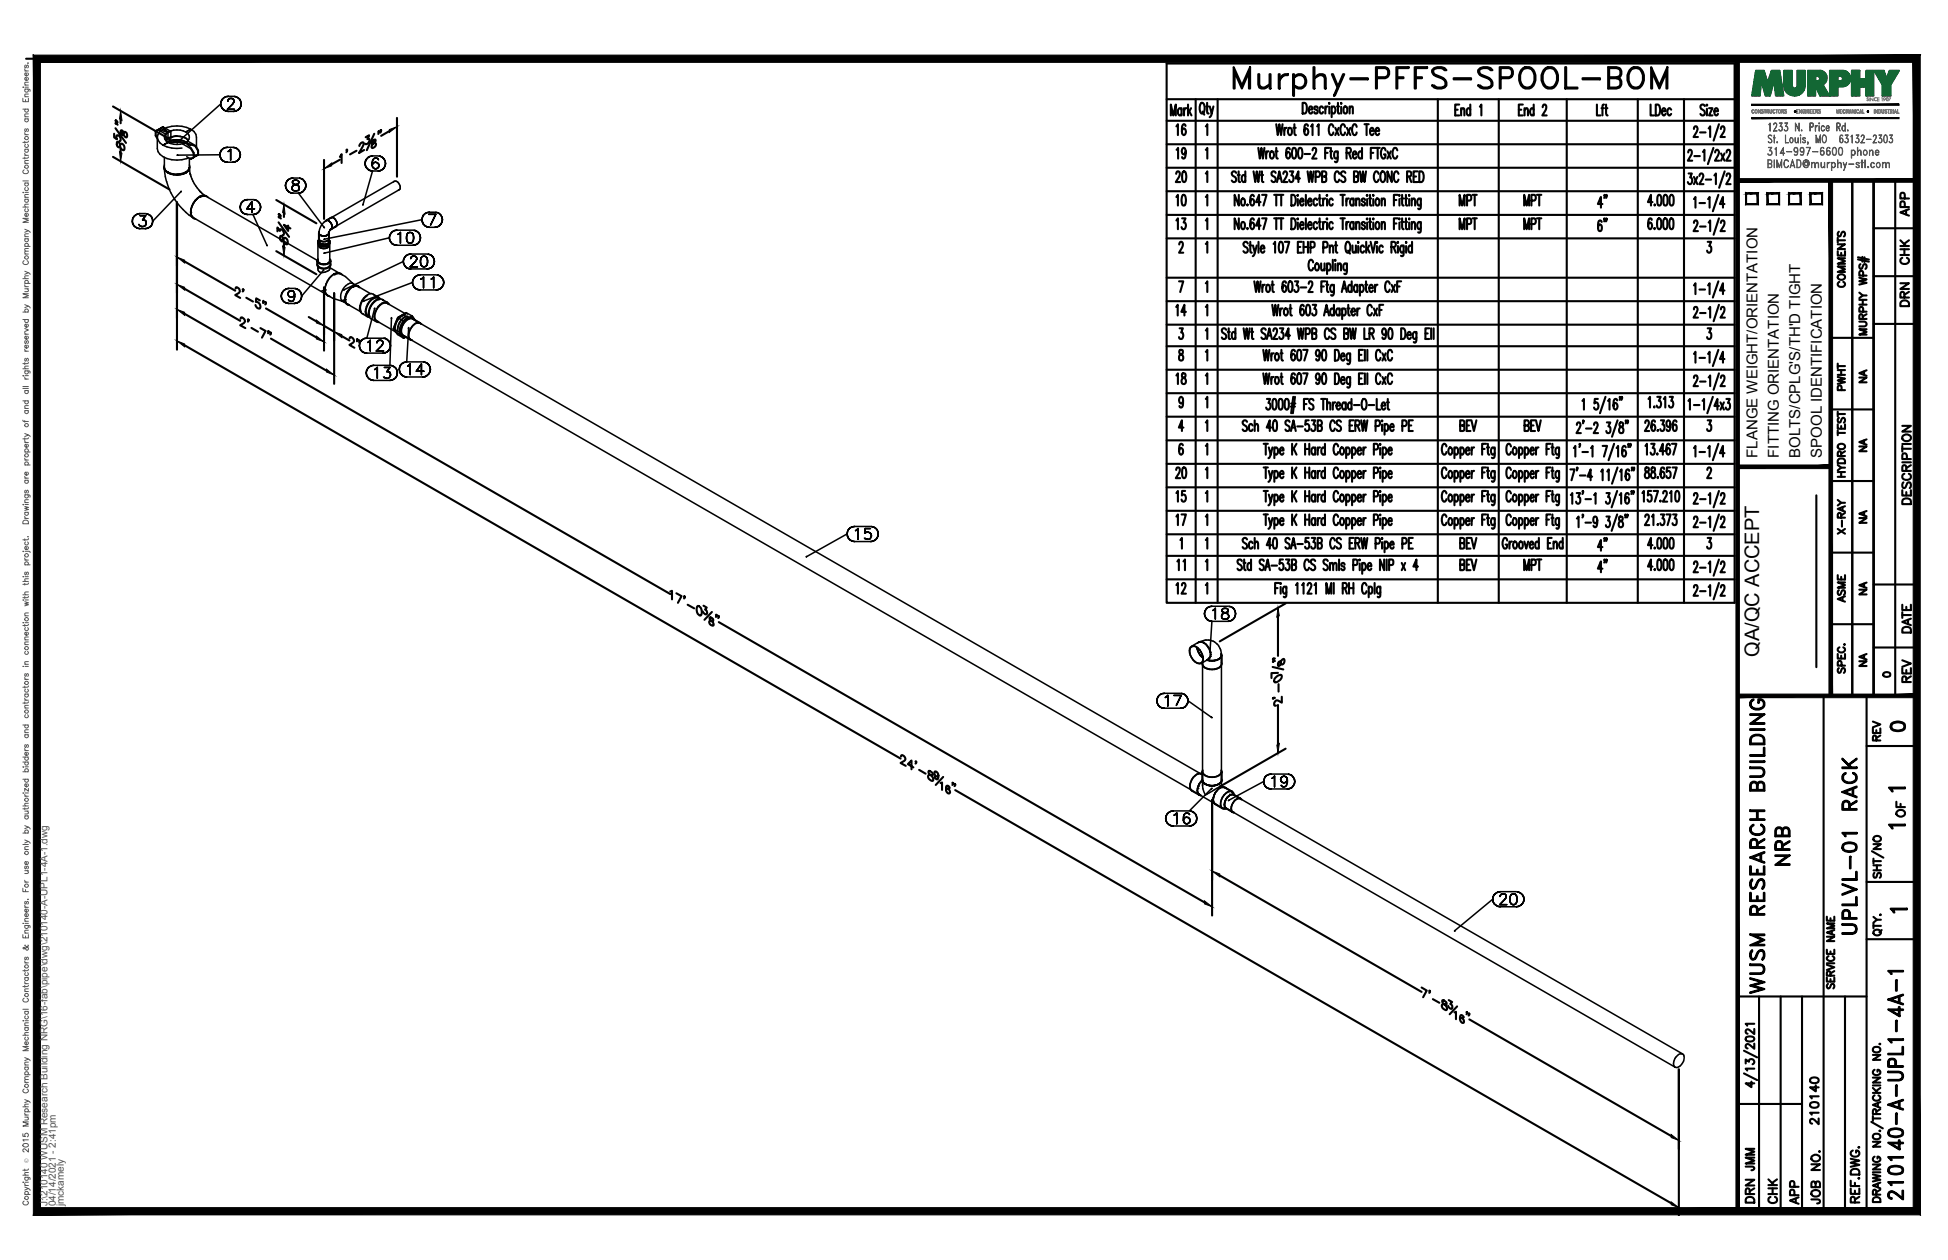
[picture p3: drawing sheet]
<svg xmlns="http://www.w3.org/2000/svg" width="432mm" height="279mm" viewBox="0 0 432 279" stroke-linecap="round" stroke-linejoin="round" font-family="sans-serif">
<defs><g id="words">
<text font-size="10.6" x="272.3" y="22.6">Murphy-PFFS-SPOOL-BOM</text>
<g font-size="6.6">
<text x="397.6" y="193" transform="rotate(-90 397.6 193)">NRB</text>
<text x="412.4" y="208.1" transform="rotate(-90 412.4 208.1)">UPLVL-01 RACK</text>
<text x="391.9" y="221.5" transform="rotate(-90 391.9 221.5)">WUSM RESEARCH BUILDING</text>
<text x="422.6" y="267.1" transform="rotate(-90 422.6 267.1)">210140-A-UPL1-4A-1</text>
</g>
<g font-size="5.7">
<text x="259.3" y="41.6">20</text>
<text x="259.3" y="107.2">20</text>
</g>
<g font-size="5.3">
<text x="263.9" y="31" transform="rotate(-90 263.9 31)">16</text>
<text x="263.9" y="36.3" transform="rotate(-90 263.9 36.3)">19</text>
<text x="263.9" y="46.9" transform="rotate(-90 263.9 46.9)">10</text>
<text x="263.9" y="52.2" transform="rotate(-90 263.9 52.2)">13</text>
<text x="263.9" y="71.3" transform="rotate(-90 263.9 71.3)">14</text>
<text x="263.9" y="86.4" transform="rotate(-90 263.9 86.4)">18</text>
<text x="336.5" y="96.7">BEV</text>
<text x="263.9" y="112.5" transform="rotate(-90 263.9 112.5)">15</text>
<text x="263.9" y="117.8" transform="rotate(-90 263.9 117.8)">17</text>
<text x="263.9" y="133" transform="rotate(-90 263.9 133)">12</text>
<text x="417.7" y="163.3">0</text>
<text x="389.8" y="260.7" transform="rotate(-90 389.8 260.7)">JMM</text>
<text x="389.8" y="267.8" transform="rotate(-90 389.8 267.8)">DRN</text>
<text x="399.7" y="268.1" transform="rotate(-90 399.7 268.1)">APP</text>
</g>
<g font-size="4.9">
<text x="357" y="47.3" transform="rotate(-90 357 47.3)">4&quot;</text>
<text x="357" y="52.6" transform="rotate(-90 357 52.6)">6&quot;</text>
<text x="424" y="49" transform="rotate(-90 424 49)">APP</text>
<text x="424" y="59.6" transform="rotate(-90 424 59.6)">CHK</text>
<text x="409.9" y="64.9" transform="rotate(-90 409.9 64.9)">COMMENTS</text>
<text x="424" y="69.1" transform="rotate(-90 424 69.1)">DRN</text>
<text x="409.9" y="87.8" transform="rotate(-90 409.9 87.8)">PWHT</text>
<text x="424.4" y="112.9" transform="rotate(-90 424.4 112.9)">DESCRIPTION</text>
<text x="409.9" y="119.6" transform="rotate(-90 409.9 119.6)">X-RAY</text>
<text x="357" y="123.5" transform="rotate(-90 357 123.5)">4&quot;</text>
<text x="263.5" y="127.7" transform="rotate(-90 263.5 127.7)">11</text>
<text x="409.9" y="134.8" transform="rotate(-90 409.9 134.8)">ASME</text>
<text x="424.4" y="141.5" transform="rotate(-90 424.4 141.5)">DATE</text>
<text x="424.4" y="152.4" transform="rotate(-90 424.4 152.4)">REV</text>
<text x="417.7" y="165.5" transform="rotate(-90 417.7 165.5)">REV</text>
<text x="423" y="182.4" transform="rotate(-90 423 182.4)">OF</text>
<text x="403.9" y="250.5" transform="rotate(-90 403.9 250.5)">210140</text>
<text x="394.8" y="268.1" transform="rotate(-90 394.8 268.1)">CHK</text>
<text x="404.3" y="268.1" transform="rotate(-90 404.3 268.1)">JOB NO.</text>
</g>
<g font-size="4.4">
<text x="414.5" y="86.1" transform="rotate(-90 414.5 86.1)">NA</text>
<text x="414.5" y="101.2" transform="rotate(-90 414.5 101.2)">NA</text>
<text x="414.5" y="117.1" transform="rotate(-90 414.5 117.1)">NA</text>
<text x="414.5" y="133" transform="rotate(-90 414.5 133)">NA</text>
<text x="389.9" y="145.7" transform="rotate(-90 389.9 145.7)">QA/QC ACCEPT</text>
<text x="414.5" y="148.9" transform="rotate(-90 414.5 148.9)">NA</text>
</g>
<text font-size="4" x="416.3" y="151.3">0</text>
<g font-size="3.5">
<text x="417.3" y="176.7">1</text>
<text x="417.3" y="184.9">1</text>
<text x="417.7" y="203.6">1</text>
</g>
<g font-size="3.3">
<text x="389.5" y="101.5" transform="rotate(-90 389.5 101.5)">FLANGE WEIGHT/ORIENTATION</text>
<text x="394.3" y="101.5" transform="rotate(-90 394.3 101.5)">FITTING ORIENTATION</text>
<text x="399.1" y="101.5" transform="rotate(-90 399.1 101.5)">BOLTS/CPLG'S/TH'D TIGHT</text>
<text x="403.8" y="101.5" transform="rotate(-90 403.8 101.5)">SPOOL IDENTIFICATION</text>
</g>
<g font-size="2.2" fill="#545454">
<text x="10.5" y="267.5" transform="rotate(-90 10.5 267.5)">J:\210140 WUSM Research Building NRG\16-fab\pipe\dwg\210140-A-UPL1-4A-1.dwg</text>
<text x="12.4" y="267.5" transform="rotate(-90 12.4 267.5)">04/14/2021 - 2:41pm</text>
<text x="14.1" y="267.4" transform="rotate(-90 14.1 267.4)">jmckamely</text>
</g>
<text font-size="1.3" fill="#545454" x="6.3" y="257.9" transform="rotate(-90 6.3 257.9)">Ó</text>
</g></defs>
<!-- layer: HP-CWS-PIPE -->
<g fill="none" stroke="#000" stroke-width=".34">
<path d="M34.4 29.1v1l.5 .7M34.6 29l.6-.3-.6 .3M34.6 30l.3 .5M34.9 30.4a2.64 2.64 0 0 0 2.1 2.2l1.1 .2h2.2M35 28.8l-.6 .3 .2-.1M35 28.8l-.6 .3 .2-.1v1l-.2 .1M35 28.8l.2-.1-.2 .1 1.8 1v1.4M35.2 28.7l2 .7-.4 .4M35.6 28.5l-.2 .1v.2M35.6 28.5l.5-.4-.5 .4M36 28.2l-.6 .4 .2-.1v.4M36 28.2l.1-.1 1.8 1.1-.7 .2z"/>
<path d="M36 28.2l-.6 .4M36.1 28.1l-.1 .1M36.4 37v.6M36.4 37.1l.1 .5M36.4 37.6a14.3 14.3 0 0 0 6.1 10.5M36.4 36.6v.6M36.4 34.9v2.1M36.5 37.6l-.1-.4a2.45 2.45 0 0 0 2.8 1.4h.7M36.5 37.6l.3 .4M36.8 31l1-.6 .7-.1a2.7 2.7 0 0 0-1.8 .8zM36.8 38l.4 .3M37.2 31.5h.1"/>
<path d="M37.2 29.3a4.4 4.4 0 0 1 4 0l1.1-.7a6.6 6.6 0 0 0-6.8 .6l-.5 .6-.1 .6v2.6a2.74 2.74 0 0 0 2.1 2.2 6.9 6.9 0 0 0 4.8-.2M37.2 29.3a1.21 1.21 0 0 0-.8 1.1 1.21 1.21 0 0 0 .8 1.2M37.2 31.6l-1.1 .6 1.1-.6M37.2 29.3l-1.1-.7 1.1 .7M37.2 31.5l1.3-.4zM37.2 38.1h.1M37.2 29.4v2.2M37.2 31.6a4.4 4.4 0 0 0 4 0M37.2 38.3l.6 .3 1.4 .2M37.6 31.7l.2-.1a4 4 0 0 1 3 .1M37.6 31.3l.3 .1-.5 .3M37.7 31.7h.1h-.1"/>
<path d="M37.8 31.7l.7-.2-.7 .2M37.9 29.2v2.2M38.5 30.3h1.4zM38.5 31.1h1.4zM38.5 31.5l.7-.1-.7 .1M39.2 31.4l.7 .1-.7-.1M39.2 38.8l.7-.1-.7 .1M39.3 31.6l-.1 .1zM39.9 30.3a2.72 2.72 0 0 1 1.8 .8M39.9 31.5l.7 .2-.7-.2M39.9 38.7l.7-.1-.7 .1M39.9 38.6h-.7"/>
<path d="M39.9 30.3a2.26 2.26 0 0 1 1.8 .8M40.6 31.7h.2h-.2M40.6 38.6l.6-.3-.6 .3M41.2 31.6l1.1 .6-1.1-.6M41.2 31.6a1.21 1.21 0 0 0 .8-1.2 1.21 1.21 0 0 0-.8-1.1l1.1-.7 .7 .6 .4 .6 .1 .6v2.2M41.2 31.7l.4-.4 1.8 1 .6 1-.2 .1-.5-1zM41.2 38.3l.4-.3-.4 .3M41.2 38.1h.1M41.2 38.1l-1.3 .5M41.2 31.5l-1.3-.4 1.4 .4M41.4 34.7l.9 .5h.1l-.1-.2M41.6 38l.3-.4-.3 .4"/>
<path d="M42 35.1l-.1 2.3-.7 .7M42 37.1l-.1 .5 .1-.4v.2M42 36.6a1.28 1.28 0 0 1-.8 1.7h.1a3.9 3.9 0 0 1-4.9-.7M42 37.5l.2 1.3-.1-.2M42.2 38.7a8.7 8.7 0 0 0 2.2 3.8M42.9 34l.1-.1-.6-1-1.2-1.2-.7 .2 1.8 1.1 .6 1v1l-.6 .2h.1M42.9 35l.1-.1-.1 .1M42.9 35l-.6 .2M43 34.4l.4 .2h-.4M43 33.9v1l-.6 .3 .6-.3M43.8 34.4l-.5 .3 .1-.1M43.8 33.4v1l-.5 .3"/>
<path d="M43.8 34.4l.2-.1-.2 .1M44 33.3v1l-.6 .3 .6-.3M48.8 34.3v.5v-.5M48.8 34.3l-9.6 .1h.2M48.8 33.8v.5v-.5M48.8 34.8l.3 .5-.3-.5M48.9 23.1l.1 .5-.1-.5M48.9 23.1l-9.6 8.5M49 22.5l-.1 .6 .1-.6M49 23.6l.3 .4-.3-.4M49.1 33.3l-.3 .5 .3-.5M49.1 35.3l.3 .4-.3-.4"/>
<path d="M49.3 22l-.3 .5 .3-.5M49.3 24l.3 .4-.3-.4M49.4 33l-.3 .3 .3-.3M49.4 35.7l.5 .2-.5-.2M49.6 21.7l-.3 .3 .3-.3M49.6 24.4l.5 .2-.5-.2M49.9 32.8l-.5 .2 .5-.2M49.9 35.9l.5 .1-.5-.1M50.1 21.4l-.5 .3 .5-.3M50.1 24.6l.5 .1-.5-.1M50.4 24.2h1.6h-1.6M50.4 32.7l-.5 .1 .5-.1"/>
<path d="M50.4 36h1.2M50.4 32.7h1.2M50.5 22.4v-.1v.1M50.5 22.3l.1-.2-.1 .2M50.6 33.6l.2-.1-.2 .1M50.6 21.4h-.5h.5M50.6 22.1l.1-.1-.1 .1M50.6 24.7h1.2M50.6 21.4h1.2M50.7 22l.3-.2-.3 .2M50.8 33.5l.3-.4-.3 .4M51 21.8h.4h-.4"/>
<path d="M51.1 33.1v2.4v-2.4M51.4 21.8l.2 .2-.2-.2M51.5 23.1l-1.1 1.1 1.1-1.1M51.6 36l.5-.1-.5 .1M51.6 22l.2 .1-.2-.1M51.8 22.8l-.3 .3 .3-.3M51.8 22.1l.1 .2-.1-.2M51.8 24.7l.5-.1-.5 .1M51.9 22.5l-.1 .3 .1-.3M51.9 22.3v.2v-.2M52.1 32.8l-.5-.1 .5 .1M52.1 35.9l.5-.2-.5 .2"/>
<path d="M52.3 21.4h-.5h.5M52.3 24.6l.5-.2-.5 .2M52.6 33l-.5-.2 .5 .2M52.6 35.7l.3-.4-.3 .4M52.8 21.7l-.5-.3 .5 .3M52.8 24.4l.4-.4-.4 .4M52.9 33.3l-.3-.3 .3 .3M52.9 35.3l.3-.5-.3 .5M53.2 22l-.4-.3 .4 .3M53.2 24l.2-.4-.2 .4M53.2 33.8l-.3-.5 .3 .5M53.2 34.8l.1-.5-.1 .5"/>
<path d="M53.3 34.3l-.1-.5 .1 .5M53.4 22.5l-.2-.5 .2 .5M53.4 23.6l.1-.5-.1 .5M53.5 23.1l-.1-.6 .1 .6M64 39.8l-.4 .4 .4-.4M64.4 39.6l-.4 .2 .4-.2M64.9 39.5l-.5 .1 .5-.1M64.9 39.5h1.3M65.3 39.9l-.3 .2 .3-.2M65.8 39.9h-.5h.5M66.7 39.6l-.5-.1 .5 .1M67.1 39.8l-.4-.2 .4 .2"/>
<path d="M80.9 36.3l.1 .5-.1-.5M81 35.7l-.1 .6 .1-.6M81 36.8l.3 .4-.3-.4M81.3 35.2l-.3 .5 .3-.5M81.3 37.2l.3 .4-.3-.4M81.6 34.9l-.3 .3 .3-.3M81.6 37.6l.5 .2-.5-.2M82.1 34.7l-.5 .2 .5-.2M82.1 37.8l.5 .1-.5-.1M82.5 36.1v.5v-.5M82.6 34.6l-.5 .1 .5-.1M82.6 34.6h1.2"/>
<path d="M82.6 35.5l-.1 .6 .1-.6M82.6 36.3l-.1 .3 .1 .5-.1-.5zM82.6 37.1l.3 .2-.3-.2M82.9 35.2l-.3 .3 .3-.3M82.9 36.1l-.3 .2 .3-.2M82.9 37.3l.3 .2-.3-.2M83.2 35l-.3 .2 .3-.2M83.2 36l-.3 .1 .3-.1M83.2 37.5h.1M83.3 36h.1M83.3 37.5l.3-.2-.3 .2M83.4 35h-.2h.2"/>
<path d="M83.6 36.1l-.3-.1 .3 .1M83.6 37.3l.3-.2-.3 .2M83.8 35.2l-.4-.2 .4 .2M83.8 37.9l.5-.1-.5 .1M83.8 37.9h-1.2l-2.2 7.6 .1-.1M83.9 36.3l-.3-.2 .3 .2M83.9 35.4l-.1-.2 .1 .2M83.9 37.1l.1-.3-.1 .3M83.9 36.3l.1 .5zM84.3 34.7l-.5-.1 .5 .1M84.3 37.8l.5-.2-.5 .2M84.8 34.9l-.5-.2 .5 .2"/>
<path d="M84.8 37.6l.3-.4-.3 .4M85.1 35.2l-.3-.3 .3 .3M85.1 37.2l.3-.4-.3 .4M85.4 35.7l-.3-.5 .3 .5M85.4 36.8l.1-.5-.1 .5M85.5 36.3l-.1-.6 .1 .6M29.3 49.1l.1 .5-.1-.5M29.4 48.5l-.1 .6 .1-.6M29.4 49.6l.3 .4-.3-.4M29.7 48l-.3 .5 .3-.5M29.7 50l.3 .4-.3-.4M30 47.7l-.3 .3 .3-.3"/>
<path d="M30 50.4l.5 .2-.5-.2M30.5 47.4l-.5 .3 .5-.3M30.5 50.6l.5 .1-.5-.1M30.8 49.8l.3 .3zM31 47.4h-.5h.5M31 50.7h1.2M31 47.4h1.2M31.1 47.8h1.2h-1.2M31.1 50.1l.6 .1zM31.6 48.8h.3h-.3M31.9 48.8l.3 .1-.3-.1M32.1 50.1l-.4 .1 .4-.1"/>
<path d="M32.2 48.9l.1 .1-.1-.1M32.2 50.7l.5-.1-.5 .1M32.3 47.8l-.7 1 .7-1M32.3 49.9l-.2 .2 .2-.2M32.3 49l.1 .3-.1-.3M32.4 49.3l-.1 .6zM32.7 47.4h-.5h.5M32.7 50.6l.5-.2-.5 .2M33.2 47.7l-.5-.3 .5 .3M33.2 50.4l.4-.4-.4 .4M33.6 48l-.4-.3 .4 .3M33.6 50l.2-.4-.2 .4"/>
<path d="M33.8 48.5l-.2-.5 .2 .5M33.8 49.6l.1-.5-.1 .5M33.9 49.1l-.1-.6 .1 .6M40.1 42.5l.1-.1zM40.1 42.5l-6.2 6.6M42.3 47h.1M42.4 46.4v1.2l.2 .4M42.4 47.1h.1M42.5 48.1l.9 .5M42.6 48l.3 .3-.2-.1M42.6 48l.4 .3M42.8 48.4l.5 .1"/>
<path d="M42.9 45.1l-.5 1.3M42.9 45.1l.4-.6-.4 .6M43 48.4l29.3 16.9M43.3 44.5l.5-.5-.5 .5M44.3 43.6l.5-.2-.5 .2M44.3 43.6l-.5 .4M44.4 43.7l.5-.2 .9 .1 24.5 14.1M44.4 43.6h.1M44.5 42.6l-.1-.2 .9 .9M45.2 43.4h-.4M45.5 43.4l.2 .1-.5-.1 .5 .1M46.2 43.8a1.28 1.28 0 0 0-1.9-.2v-.1a3.9 3.9 0 0 0-1.8 4.6"/>
<path d="M53.2 45.9l.1 .5-.1-.5M53.3 45.4l-.1 .5 .1-.5M53.3 46.4l.2 .5-.2-.5M53.5 44.9l-.2 .5 .2-.5M53.5 46.9l.4 .4-.4-.4M53.9 44.6l-.4 .3 .4-.3M53.9 47.3l.5 .2-.5-.2M54.4 44.3l-.5 .3 .5-.3M54.4 47.5l.5 .1-.5-.1M54.7 46.3h1.7h-1.7M54.9 44.3h-.5h.5M54.9 47.6h1.2"/>
<path d="M54.9 44.3h1.2M55.8 44.7l-1.1 1.6 1.1-1.6M55.8 44.7v2.4v-2.4M56.1 47.6l.5-.1-.5 .1M56.1 47.6l3.1 6.9v-.1M56.6 44.3h-.5h.5M56.6 47.5l.5-.2-.5 .2M57.1 44.6l-.5-.3 .5 .3M57.1 47.3l.3-.4-.3 .4M57.4 44.9l-.3-.3 .3 .3M57.4 46.9l.3-.5-.3 .5M57.7 45.4l-.3-.5 .3 .5"/>
<path d="M57.7 46.4l.1-.5-.1 .5M57.8 45.9l-.1-.5 .1 .5M63.3 41.1l.1 .5-.1-.5M63.4 40.6l-.1 .5 .1-.5M63.4 41.6l.2 .5-.2-.5M63.6 40.2l-.2 .4 .2-.4M63.6 42.1l.4 .4-.4-.4M64 42.5l.4 .2-.4-.2M64.4 42.7l.5 .1-.5-.1M64.8 41.9v-.3v.3M64.8 41.6v-.3v.3M64.8 42.1v-.2v.2"/>
<path d="M64.8 40.3v.2v-.2M64.8 40.5l.2 .3-.2-.3M64.8 41.3l.3-.2-.3 .2M64.9 42.8h1.3M65 40.1l-.2 .2 .2-.2M65 42.2l-.2-.1 .2 .1M65 40.8h.2h-.2M65.1 41.1l.3-.1-.3 .1M65.2 40.8l.4 .2-.4-.2M65.3 42.3l-.3-.1 .3 .1M65.4 41l.5-.2-.5 .2M65.6 41l.4 .1-.4-.1"/>
<path d="M65.8 42.3h-.5h.5M65.9 40.8h.2h-.2M66 41.1l.2 .2-.2-.2M66.1 42.2l-.3 .1 .3-.1M66.1 40.1l-.3-.2 .3 .2M66.1 40.8l.1-.3-.1 .3M66.2 42.8l.5-.1-.5 .1M66.2 42.8l5.6 7.6M66.2 42.1l-.1 .1 .1-.1M66.2 40.3l-.1-.2 .1 .2M66.2 41.3l.1 .3-.1-.3M66.2 40.5v-.2v.2"/>
<path d="M66.3 41.9l-.1 .2 .1-.2M66.3 41.6v.3v-.3M66.7 42.7l.4-.2-.4 .2M67.1 42.5l.4-.4-.4 .4M67.5 40.2l-.4-.4 .4 .4M67.5 42.1l.2-.5-.2 .5M67.7 40.6l-.2-.4 .2 .4M67.7 41.6l.1-.5-.1 .5M67.8 41.1l-.1-.5 .1 .5M70.3 58.5v.2M70.5 58.2l-.2-.4v.9l.2 .5M70.5 57.8v-.2v.4"/>
<path d="M70.5 59.2a1.06 1.06 0 0 0 .4 1.1 1.06 1.06 0 0 0 1.2 0l.8-.4 .2-.3M70.5 58.7a1.51 1.51 0 0 0 2.6 0M70.5 57.8v.2M70.5 57.4l-.2 .4M70.5 57.8v.4M70.5 58.2a2.08 2.08 0 0 0 2.6 0M70.5 59.2a2.11 2.11 0 0 0 2.6 0M70.5 54l.2 .3-.2-.8 .2 .8M70.5 58a1.76 1.76 0 0 0 2.6 0M70.5 59.4v.2M70.6 53.7l-.1 .3M70.6 54l.2 .3 .4 .3"/>
<path d="M70.6 53.8a1.07 1.07 0 0 0 .3 1.1 1.07 1.07 0 0 0 1.2 .2M70.6 52.9l.1 .2M70.6 51.7l.4 .4M70.7 53.1l.5 .4-.5-.4M70.7 53.8l.4 .3v.5l-.4-.3 .4 .3M70.7 53.1l-.2 .4 .2 .3M70.7 53.1v.4M70.7 53.8l.4 .3M70.7 51.5h.1a.73 .73 0 0 0 1 .8l.7-.2 .3-.3v-.3l.1 .2M70.7 51.5v2M70.7 51.8l.3 .3M70.7 51.5v.3"/>
<path d="M70.7 52.8v.3M70.7 53.3a.84 .84 0 0 0 1.1 .8M70.7 54v.1l.5 .4M70.7 54.4l.3 .5 1.1 .2M70.7 51.8l.2 .2M70.7 53.1l-.2 .4M70.8 51.4l-.2 1.5 .1-.1M70.9 52.1v.2M70.9 52.2l.1-.1-.1 .1M71 52.1l1.1 .2h-.6M71 52.1l.5 .2M71.1 54.1l.7 .1v.5l-.7-.1h.4"/>
<path d="M71.1 54.1l.7 .1M71.2 54.6l.6 .1M71.2 53.5l.6 .1zM71.7 59.9l-4.8 5.7M71.8 53.1l.2-.1zM71.8 59.8l-.1 .1zM71.8 50.4l.1 .1zM72.3 48.9a3.3 3.3 0 0 0-1.6 2.8v1.2M72.3 48.9h.5l.8 .9M72.3 48.9l.5 .1 .7 .8M72.3 52.2l-.8 .1M72.4 54.1l-.6 .1 .6-.1v.5l-.6 .1 .6-.1"/>
<path d="M72.4 54.1l.5-.3v.5l-.5 .3M72.5 52.1l-.2 .1M72.8 51.8l.1-.1v1.8l-.1-.2M72.8 51.8v.2M72.9 51.7v1.2l-.1-.1M72.9 53.1l.2 .4v4.7M72.9 52.9l-.1 .3-.5 .3-.5 .1 1-.3M72.9 51.5h.1M72.9 53.1l-.1 .2M72.9 51.7l-.1 .1M72.9 52.8v.1M72.9 54l-.1 .3-.5 .2h-1.1"/>
<path d="M72.9 54.4l-.1 .4-.7 .3M72.9 51.7l-.1 .3-.7 .3 .2-.1M72.9 53.1l.2 .4-.2 .3M72.9 53.8l-.1 .5-1 .3M72.9 52.9v.2M72.9 51.7v1.2M72.9 53.1v.4M72.9 54.3l-.5 .3M72.9 53.8l-.5 .3M72.9 53.1l.2 .4M73 54l-.2 .8-.7 .3M73 53.7l.1 .3"/>
<path d="M73.1 53.7a1.61 1.61 0 0 1-2.6-.2v4.7M73.1 58v-.4v.6M73.1 53.5v.5l-.1-.3M73.1 59.2v.4v-.1M73.1 58.2l.2-.4v.9l-.2 .5M73.1 54l-.2 .3M73.1 53.5l-.2 .3M73.1 53.5v.2M73.1 57.4l.2 .4M73.1 57.8v.2M73.1 59.3l1.9 1.2M73.2 48.4l.1-.2-1.2 .9"/>
<path d="M73.2 51h.1M73.3 48.4l.1-.1-1.1 .6M73.3 58.5v.2M73.4 50.9l1.1-.7-1.1 .6-.5 .9M73.4 50.9h-.2M73.6 49.8v.8l-.2 .3M73.9 48.3l-.6-.1 .6 .1 .4 .4M74.2 48.5l.1 .2M74.3 48.7l.3 .5M74.6 49.2l.1 .5-.2 .5M86.3 52.7l.1 .5-.1-.5M86.3 52.7l-14.5 3.5 .2-.1"/>
<path d="M86.4 52.2l-.1 .5 .1-.5M86.4 53.2l.2 .5-.2-.5M86.6 51.8l-.2 .4 .2-.4M86.6 53.7l.4 .4-.4-.4M87 51.4l-.4 .4 .4-.4M87 54.1l.4 .2-.4-.2M87.3 40.3l.1-.1-15.2 8.9M87.4 40.2a1.23 1.23 0 0 1 1.1 1.9M87.4 51.1l-.4 .3 .4-.3M87.4 54.3l.6 .1-.6-.1M88 51l-.6 .1 .6-.1M88 54.4h3.6"/>
<path d="M88 51h3.6M88.2 52l.2-.1-.2 .1M88.3 42.1h.2l-15.3 8.8 .4-.4-.1-.7M88.4 51.9l.4-.4-.4 .4M88.8 51.5v2.4v-2.4M89.4 58l.1 .5-.1-.5M89.4 58l-13.3 6.3 .2-.1M89.5 57.5l-.1 .5 .1-.5M89.5 58.5l.2 .5-.2-.5M89.7 57l-.2 .5 .2-.5M89.7 59l.4 .3-.4-.3M90.1 56.6l-.4 .4 .4-.4"/>
<path d="M90.1 59.3l.4 .2-.4-.2M90.1 52.6v.3v-.3M90.1 52.9l.1 .6-.1-.6M90.2 52l-.1 .6 .1-.6M90.2 53.5l.3 .3-.3-.3M90.5 51.6l-.3 .4 .3-.4M90.5 53.8l.3 .1-.3-.1M90.5 56.4l-.4 .2 .4-.2M90.5 59.5l.6 .1-.6-.1M90.8 51.5l-.3 .1 .3-.1M90.8 53.9h.2h-.2M90.9 59.2h1.6h-1.6"/>
<path d="M91 51.5h-.2h.2M91 53.9l.3-.1-.3 .1M91 57.3h.1M91 57.3l.2-.3-.2 .3M91.1 56.3l-.6 .1 .6-.1M91.1 59.6h3.5M91.1 56.3h3.5M91.2 57l.1-.1-.1 .1M91.3 56.9l.2-.1-.2 .1M91.3 51.6l-.3-.1 .3 .1M91.3 53.8l.3-.3-.3 .3M91.5 56.8h.4h-.4"/>
<path d="M91.6 54.4l.5-.1-.5 .1M91.6 52l-.3-.4 .3 .4M91.6 53.5l.1-.6-.1 .6M91.6 52l.1 .9zM91.9 56.8l.3 .1-.3-.1M92.1 51.1l-.5-.1 .5 .1M92.1 54.3l.4-.2-.4 .2M92.1 58l-1.2 1.2 1.2-1.2M92.2 56.9l.1 .1-.1-.1M92.3 57.7l-.2 .3 .2-.3M92.3 57l.1 .3-.1-.3M92.4 57.3l-.1 .4z"/>
<path d="M92.5 51.4l-.4-.3 .4 .3M92.5 54.1l.4-.4-.4 .4M92.9 51.8l-.4-.4 .4 .4M92.9 53.7l.2-.5-.2 .5M93.1 52.2l-.2-.4 .2 .4M93.1 53.2l.1-.5-.1 .5M93.2 52.7l-.1-.5 .1 .5M93.2 57.8v.4v-.4M93.2 58.2l.1 .5-.1-.5M93.3 57.3l-.1 .5 .1-.5M93.3 58.7l.2 .3-.2-.3M93.5 48.7l.1 .5-.1-.5"/>
<path d="M93.5 56.9l-.2 .4 .2-.4M93.5 59l.4 .2-.4-.2M93.5 48.7l-21.5 4.3M93.6 48.2l-.1 .5 .1-.5M93.6 49.2l.2 .5-.2-.5M93.8 47.7l-.2 .5 .2-.5M93.8 49.7l.4 .4-.4-.4M93.9 56.8l-.4 .1 .4-.1M93.9 59.2h.2h-.2M94.1 56.8h-.2h.2M94.1 59.2l.3-.2-.3 .2M94.2 47.4l-.4 .3 .4-.3"/>
<path d="M94.2 50.1l.5 .2-.5-.2M94.4 56.9l-.3-.1 .3 .1M94.4 59l.3-.3-.3 .3M94.6 59.6l.6-.1-.6 .1M94.7 47.1l-.5 .3 .5-.3M94.7 50.3l.5 .1-.5-.1M94.7 57.3l-.3-.4 .3 .4M94.7 58.7l.1-.5-.1 .5M94.7 57.3l.1 .9zM95 47.5h1.6h-1.6M95.2 56.4l-.6-.1 .6 .1M95.2 59.5l.4-.2-.4 .2"/>
<path d="M95.2 47.1h-.5h.5M95.2 50.4h1.2M95.2 47.1h1.2M95.6 56.6l-.4-.2 .4 .2M95.6 59.3l.4-.3-.4 .3M96 57l-.4-.4 .4 .4M96 59l.2-.5-.2 .5M96.2 57.5l-.2-.5 .2 .5M96.2 58.5l.1-.5-.1 .5M96.3 58l-.1-.5 .1 .5M96.4 50.4l.5-.1-.5 .1M96.6 47.5l-1.2 2.4 1.2-2.4"/>
<path d="M96.9 47.1h-.5h.5M96.9 50.3l.5-.2-.5 .2M97.4 47.4l-.5-.3 .5 .3M97.4 50.1l.3-.4-.3 .4M97.7 47.7l-.3-.3 .3 .3M97.7 49.7l.3-.5-.3 .5M98 48.2l-.3-.5 .3 .5M98 49.2l.1-.5-.1 .5M98.1 48.7l-.1-.5 .1 .5M62.3 65.6l.1 .6-.1-.6M62.4 65.1l-.1 .5 .1-.5M62.4 66.2l.3 .4-.3-.4"/>
<path d="M62.7 64.7l-.3 .4 .3-.4M62.7 66.6l.4 .4-.4-.4M63.1 64.3l-.4 .4 .4-.4M63.1 67l.4 .2-.4-.2M63.5 64l-.4 .3 .4-.3M63.5 67.2l.5 .1-.5-.1M63.8 65.2h.1M63.8 65.1l.2-.3-.2 .3M64 65.6l-.2-.4 .2 .4M64 64.8l.2-.3-.2 .3M64 64h-.5h.5M64 67.3h1.2"/>
<path d="M64 64h1.2M64.1 66.7l-.1-.2 .1 .2M64.2 65.8l-.2-.2 .2 .2M64.2 64.5h.3h-.3M64.4 66.8l-.3-.1 .3 .1M64.5 65.9l-.3-.1 .3 .1M64.5 64.5h.1h-.1M64.6 66.8h-.2h.2M64.6 65.9h-.1h.1M64.6 64.5h.4h-.4M65 65.8l-.4 .1 .4-.1M65 66.7l-.4 .1 .4-.1"/>
<path d="M65 64.5l.2 .3-.2-.3M65.2 65.6l-.2 .2 .2-.2M65.2 66.4l-.2 .3 .2-.3M65.2 64.8l.1 .4-.1 .4 .1-.4zM65.2 67.3l.5-.1-.5 .1M65.3 65.8l-.1 .6 .1-.6M65.3 65.2v.6v-.6M65.7 64h-.5h.5M65.7 67.2l.5-.2-.5 .2M66.2 64.3l-.5-.3 .5 .3M66.2 67l.4-.4-.4 .4M66.6 64.7l-.4-.4 .4 .4"/>
<path d="M66.6 66.6l.2-.4-.2 .4M66.8 65.1l-.2-.4 .2 .4M66.8 66.2l.1-.6-.1 .6M66.9 65.6l-.1-.5 .1 .5M72.1 64.2h.1M72.1 64.2l-.7 .3M72.2 64.3h.1M72.2 64.3l-.4 .2v.2M72.3 62.9a2.4 2.4 0 0 0 0 2.4M72.3 65.3l.5 .3M72.3 62.9a2.24 2.24 0 0 0 .3 2.6l-.2-.2M72.6 65.6l.6 .2"/>
<path d="M72.6 65.5h.1M74.2 60.9l.5-.2 .9 .1 1 .5 1.7 1.6a2.23 2.23 0 0 0-2.6 1.9 1.78 1.78 0 0 0 .3 2l-2.2-.6-1-.6M74.2 60.8h.1M75.2 60.6l.2 .1M75.5 60.7a1.93 1.93 0 0 0-2.4 1l-.8 1.2M75.9 61a1.28 1.28 0 0 0-1.9-.2v-.1a4.1 4.1 0 0 0-1.7 2.2M76.3 67l-.3-.2 .7 .4M76.4 66.4h.1M76.5 66.4l-.7 .2M76.7 66.4h.1M76.7 66.4l-.5 .3v.2M76.9 67.4l.4 .1"/>
<path d="M77.1 67.6l.4 .1M77.5 67.6l-.4-.1 2.8 1.6M78.3 63.7l.4-.2h.7l2.8 1.6M78.3 63.7h.1M78.5 63.1l-.2-.2 .6 .4M78.9 63.3l.5 .1a2.1 2.1 0 0 0-2.3 1.4 2.06 2.06 0 0 0 0 2.8 1.11 1.11 0 0 1-.7-1.2M78.9 63.3l-.8 .2-.4 .3a3.6 3.6 0 0 0-1.3 2.6M79.1 63.4h.1a2.56 2.56 0 0 0-2.6 2.5 1.49 1.49 0 0 0 .3 1.5l-.1-.1M79.2 63.4l.3 .3M79.4 63.5l.3 .3M79.4 63.4l.3 .3M79.7 76.7v.5v-.5"/>
<path d="M79.7 76.1v.6v-.6M79.7 77.2l.3 .4-.3-.4M80 75.7l-.3 .4 .3-.4M80 77.6l.3 .4-.3-.4M80.2 69.5l.4 .1M80.3 75.3l-.3 .4 .3-.4M80.3 78l.5 .2-.5-.2M80.5 66.8l.1-.1zM80.6 66.1a2.02 2.02 0 0 1 2.1-.9l1.3 .7a2.78 2.78 0 0 0-2.9 2.7 1.57 1.57 0 0 0 .4 1.7l-1.3-.8a2.16 2.16 0 0 1 0-2.8zM80.8 75l-.5 .3 .5-.3M80.8 78.2l.5 .1-.5-.1M81.3 75h-.5h.5"/>
<path d="M81.3 78.3h3.6M81.3 75h3.6M81.5 65.5a3.1 3.1 0 0 0-1.4 3.6M81.5 70.3h.4M81.5 75.9l.2-.1-.2 .1M81.6 70.1h.2M81.7 75.8l.4-.3-.4 .3M82.1 75.5v2.3v-2.3M82.2 70.6l.3 .2M82.7 65.2l.3 .3M83 68.4l-1.7 6.6M83.1 68.3l-.1 .1z"/>
<path d="M83.4 77.8h1.6h-1.6M83.5 71.4l.5 .1M83.6 76h.1M83.6 75.9l.1-.2-.1 .2M83.6 71.2l.3 .1M83.7 75.7l.1-.1-.1 .1M83.8 75.6l.2-.1-.2 .1M83.9 66.1a2.57 2.57 0 0 0-2.7 2.4 1.4 1.4 0 0 0 .4 1.6l-.3-.2 .5 .3M83.9 66.1l-.3-.2 .5 .3M83.9 66.1l.1 .2M84 65.9l.3 .3M84 75.5h.4h-.4"/>
<path d="M84.2 66.4a2.99 2.99 0 0 0-2.2 3.8M84.3 66.2a3.2 3.2 0 0 0-2.4 4.2l1.6 1a2.04 2.04 0 0 1 0-2.9 2.17 2.17 0 0 1 2.4-1.4l-1.2-.7 .2 .2M84.3 66.2l.4 .2M84.4 75.5l.3 .1-.3-.1M84.6 76.7l-1.2 1.1 1.2-1.1M84.7 75.6l.1 .1-.1-.1M84.8 76.4l-.2 .3 .2-.3M84.8 75.7l.1 .2-.1-.2M84.9 78.3l.5-.1-.5 .1M84.9 76.1l-.1 .3 .1-.3M84.9 75.9v.2v-.2M85.4 75h-.5h.5"/>
<path d="M85.4 78.2l.4-.2-.4 .2M85.8 75.3l-.4-.3 .4 .3M85.8 78l.4-.4-.4 .4M85.8 67.3l.3 .2M85.9 67.1l.4 .4M86.2 75.7l-.4-.4 .4 .4M86.2 77.6l.3-.4-.3 .4M86.5 76.1l-.3-.4 .3 .4M86.5 77.2l.1-.5-.1 .5M86.6 76.7l-.1-.6 .1 .6M86.8 70.6v-.2l-.4 10.6h-3.6M88.2 70.4l-1 2.5"/>
<path d="M88.5 73.6l1-2.4-1.3-.8-1 2.5 1 1.3 1.3 .8-1-1.4-1.3-.7 1 1.3M88.5 73.6l1 1.4 .4-.3M88.7 70.3l-.7 .9-.4 1.4M88.7 70.3a2.94 2.94 0 0 0-1.1 2.8M89 74.4l.4 .1M89.4 74.5h.2M89.4 74.5h.1M89.4 74.4l176.5 101.8a1.74 1.74 0 0 1 0-2.4M89.5 71.2l-1 2.4M89.7 69.5l-4.2-2.4 .3 .2a2.64 2.64 0 0 0-2.7 2.9l.2 .8 .3 .2-.3-.2 5.7 3.4a2.03 2.03 0 0 1 0-2.7 2.04 2.04 0 0 1 2.3-1.3l.3 .3M89.8 69.9l-1.1 .4M89.9 69.8h-.4l-.8 .5"/>
<path d="M90.3 69.7l-.3-.4-1.8 1.1 1.8-1.1 1.4 .8-1.9 1.1M90.4 70.2a2.85 2.85 0 0 0-2.2 2.8M90.4 70.1a2.92 2.92 0 0 0-2.2 3.3M90.6 72.6l-.1 .2zM90.6 72.8l-.4 7.4M90.8 73.4a1.7 1.7 0 0 0 .2 1.9l-1.6-.9M91 75.4l.3 .1M91 75.3l.3 .1M91.3 70.4h.1M91.3 75.5h.1M91.4 70.1l-1.9 1.1M91.4 70.1l.5 .8z"/>
<path d="M91.4 62.6l.1 .5-.1-.5M91.4 62.6l-10.8 4.1M91.5 70.7l1.6 1a1.76 1.76 0 0 0-2.1 1.2l-.3 .5M91.5 70.7a2.29 2.29 0 0 0-2.5 2.2 1.31 1.31 0 0 0 .4 1.5M91.5 70.7l175 101.1M91.5 70.6a2.51 2.51 0 0 0-2.6 2.3 1.36 1.36 0 0 0 .5 1.6l1.6 .9a1.44 1.44 0 0 1-.3-2M91.5 70.6l1.7 1a1.81 1.81 0 0 0-2.2 1.3M91.5 62.1l-.1 .5 .1-.5M91.5 63.1l.3 .5-.3-.5M91.5 70.6l.3 .3M91.8 61.7l-.3 .4 .3-.4M91.8 63.6l.3 .4-.3-.4"/>
<path d="M92.1 61.3l-.3 .4 .3-.4M92.1 64l.5 .2-.5-.2M92.6 61l-.5 .3 .5-.3M92.6 64.2l.5 .1-.5-.1M93.1 60.9l-.5 .1 .5-.1M93.1 71.7l.3 .2M93.1 64.3h3.6M93.1 60.9h3.6M93.2 71.6l.2 .3M93.3 61.9l.2-.1-.2 .1M93.5 61.8l.4-.3-.4 .3M93.9 61.5v2.3v-2.3"/>
<path d="M95.6 61.9l.2-.1-.2 .1M95.8 61.8l.3-.3-.3 .3M96.1 61.5v2.3v-2.3M96.7 64.3l.5-.1-.5 .1M97.2 61l-.5-.1 .5 .1M97.2 64.2l.4-.2-.4 .2M97.6 61.3l-.4-.3 .4 .3M97.6 64l.4-.4-.4 .4M98 61.7l-.4-.4 .4 .4M98 63.6l.3-.5-.3 .5M98.3 62.1l-.3-.4 .3 .4M98.3 63.1l.1-.5-.1 .5"/>
<path d="M98.4 62.6l-.1-.5 .1 .5M81.2 82.7l.1 .5-.1-.5M81.3 82.2l-.1 .5 .1-.5M81.3 83.2l.2 .5-.2-.5M81.5 81.7l-.2 .5 .2-.5M81.5 83.7l.4 .3-.4-.3M81.9 81.4l-.4 .3 .4-.3M81.9 84l.4 .3-.4-.3M82.3 81.1l-.4 .3 .4-.3M82.3 84.3l.5 .1-.5-.1M82.8 81l-.5 .1 .5-.1M82.8 84.4h3.6"/>
<path d="M83 81.9l.3-.1-.3 .1M83.3 81.8l.3-.3-.3 .3M83.6 81.5v2.4v-2.4M85 83.4l.2 .4zM85.2 81.5h1.2h-1.2M85.2 83.8l.7 .1zM85.8 82.4h.3h-.3M86.1 82.4l.2 .1-.2-.1M86.2 83.8l-.3 .1 .3-.1M86.3 82.5l.1 .1-.1-.1M86.4 81.5l-.6 .9 .6-.9M86.4 83.6l-.2 .2 .2-.2"/>
<path d="M86.4 84.4l.5-.1-.5 .1M86.4 82.6l.2 .4-.2-.4M86.6 83l-.2 .6zM86.9 81.1l-.5-.1 .5 .1M86.9 84.3l.5-.3-.5 .3M87.4 81.4l-.5-.3 .5 .3M87.4 84l.4-.3-.4 .3M87.8 81.7l-.4-.3 .4 .3M87.8 83.7l.2-.5-.2 .5M88 82.2l-.2-.5 .2 .5M88 83.2l.1-.5-.1 .5M88.1 82.7l-.1-.5 .1 .5"/>
<path d="M88.5 81.9l.1 .5-.1-.5M88.6 81.4l-.1 .5 .1-.5M88.6 82.4l.2 .5-.2-.5M88.8 80.9l-.2 .5 .2-.5M88.8 82.9l.4 .4-.4-.4M89.2 80.5l-.4 .4 .4-.4M89.2 83.3l.4 .2-.4-.2M89.6 80.3l-.4 .2 .4-.2M89.6 83.5l.6 .1-.6-.1M90.2 80.2l-.6 .1 .6-.1M90.2 83.6h3.5M90.2 80.2h3.5"/>
<path d="M90.4 81.2l.2-.1-.2 .1M90.6 81.1l.3-.4-.3 .4M90.9 80.7v2.4v-2.4M92.3 82.3h1.7h-1.7M93.4 80.7l-1.1 1.6 1.1-1.6M93.4 80.7v2.4v-2.4M93.7 83.6l.6-.1-.6 .1M94.3 80.3l-.6-.1 .6 .1M94.3 83.5l.4-.2-.4 .2M94.7 80.5l-.4-.2 .4 .2M94.7 83.3l.4-.4-.4 .4M95.1 80.9l-.4-.4 .4 .4"/>
<path d="M95.1 82.9l.2-.5-.2 .5M95.3 81.4l-.2-.5 .2 .5M95.3 82.4l.1-.5-.1 .5M95.4 81.9l-.1-.5 .1 .5M187.8 118.4l.1 .5-.1-.5M187.8 118.4l-9.1 5.1 .1-.1M187.9 117.9l-.1 .5 .1-.5M187.9 118.9l.2 .5-.2-.5M188.1 117.4l-.2 .5 .2-.5M188.1 119.4l.4 .3-.4-.3M188.5 117l-.4 .4 .4-.4M188.5 119.7l.4 .3-.4-.3"/>
<path d="M188.9 116.8l-.4 .2 .4-.2M189.4 116.7l-.5 .1 .5-.1M189.4 116.7h3.6M189.6 117.7l.3-.2-.3 .2M189.9 117.5l.3-.3-.3 .3M190.2 117.2v2.4v-2.4M191.7 119.4l-.1-.2 .1 .2M191.7 118.2l.1-.1-.1 .1M191.8 117.2l-.1 1 .1-1M191.8 119.5l-.1-.1 .1 .1M191.8 118.1l.3-.1-.3 .1M192.1 119.6l-.3-.1 .3 .1"/>
<path d="M192.1 118h.4h-.4M192.5 119.6h-.4h.4M192.5 118l.3 .1-.3-.1M192.8 119.5l-.3 .1 .3-.1M192.8 118.1l.2 .2-.2-.2M192.9 117.2h-1.1h1.1M193 119.2l-.2 .3 .2-.3M193 118.3l.2 .4-.2-.4M193.2 118.7l-.2 .5zM193.5 116.8l-.5-.1 .5 .1M194 117l-.5-.2 .5 .2M194 119.7l.4-.3-.4 .3"/>
<path d="M194.4 117.4l-.4-.4 .4 .4M194.4 119.4l.2-.5-.2 .5M194.6 117.9l-.2-.5 .2 .5M194.6 118.9l.1-.5-.1 .5M194.7 118.4l-.1-.5 .1 .5M188.9 120l.5 .1-.5-.1M189.4 120.1h3.6M193 120.1l.5-.1-.5 .1M193.5 120l.5-.3-.5 .3M267 136.1l.1 .5-.1-.5M267.1 135.6l-.1 .5 .1-.5M267.1 136.6l.2 .5-.2-.5"/>
<path d="M267.3 135.1l-.2 .5 .2-.5M267.3 137.1l.4 .3-.4-.3M267.7 134.7l-.4 .4 .4-.4M267.7 137.4l.4 .3-.4-.3M268.1 134.5l-.4 .2 .4-.2M268.1 137.7l.5 .1-.5-.1M268.6 134.4l-.5 .1 .5-.1M268.6 134.4h3.6M268.8 135.4l.3-.2-.3 .2M269.1 135.2l.3-.3-.3 .3M269.4 134.9v2.4v-2.4M270.8 136.8v-.3v.3"/>
<path d="M270.8 136.5l.1-.2-.1 .2M270.9 137.1l-.1-.3 .1 .3M270.9 135.2v.3v-.3M270.9 135.5l.1 .2-.1-.2M270.9 136.3l.2-.3-.2 .3M271 135l-.1 .2 .1-.2M271 137.2l-.1-.1 .1 .1M271 135.7l.2 .1-.2-.1M271.1 136l.4-.1-.4 .1M271.2 135.8l.5 .1-.5-.1M271.3 134.9l-.3 .1 .3-.1M271.3 137.3l-.3-.1 .3 .1"/>
<path d="M271.5 135.9l.4-.1-.4 .1M271.7 135.9l.3 .1-.3-.1M271.8 137.3h-.5h.5M271.8 134.9h-.5h.5M271.9 135.8l.2-.1-.2 .1M272 136l.2 .3-.2-.3M272.1 137.2l-.3 .1 .3-.1M272.1 135l-.3-.1 .3 .1M272.1 135.7l.1-.2-.1 .2M272.2 137.1l-.1 .1 .1-.1M272.2 135.2l-.1-.2 .1 .2M272.2 137.8l.5-.1-.5 .1"/>
<path d="M272.2 136.3l.2 .2-.2-.2M272.2 135.5v-.3v.3M272.2 137.8h-3.6l-.4 6.2 .1-.2M272.4 136.8l-.2 .3 .2-.3M272.4 136.5v.3v-.3M272.7 134.5l-.5-.1 .5 .1M272.7 137.7l.5-.3-.5 .3M273.2 134.7l-.5-.2 .5 .2M273.2 137.4l.4-.3-.4 .3M273.6 135.1l-.4-.4 .4 .4M273.6 137.1l.2-.5-.2 .5M273.8 135.6l-.2-.5 .2 .5"/>
<path d="M273.8 136.6l.1-.5-.1 .5M273.9 136.1l-.1-.5 .1 .5M256.4 155.4l.1 .5-.1-.5M256.5 154.9l-.1 .5 .1-.5M256.5 155.9l.2 .5-.2-.5M256.7 154.4l-.2 .5 .2-.5M256.7 156.4l.4 .3-.4-.3M257.1 154l-.4 .4 .4-.4M257.1 156.7l.5 .3-.5-.3M257.6 153.8l-.5 .2 .5-.2M257.6 157h.5h-.5M258.1 153.7l-.5 .1 .5-.1"/>
<path d="M258.1 157h3.6M258.1 153.7h3.6M258.3 154.7l.2-.2-.2 .2M258.5 154.5l.4-.3-.4 .3M258.9 154.2v2.4v-2.4M260.2 154.2h1.6h-1.6M261.7 157h.5h-.5M261.8 154.2l-1.1 2.4 1.1-2.4M262.2 153.8l-.5-.1 .5 .1M262.2 157l.5-.3-.5 .3M262.7 154l-.5-.2 .5 .2M262.7 156.7l.3-.3-.3 .3"/>
<path d="M263 154.4l-.3-.4 .3 .4M263 156.4l.3-.5-.3 .5M263.3 154.9l-.3-.5 .3 .5M263.3 155.9v-.5v.5M263.3 155.4v-.5v.5M263.3 155.4l5.2 3.7M264.1 145.8a1.98 1.98 0 0 0 2.2 1.3M264.1 143.3a1.81 1.81 0 0 1 2.2 1.3M264.1 143.4a1.49 1.49 0 0 0-.2 1.9M264.1 143.4a1.76 1.76 0 0 1 2.1 1.2l.3 .5M264.4 143.2l-.3 .2M265.3 143.6l.5 1.3 .8 1"/>
<path d="M265.4 143.7v.2v-.2M265.4 143.9l.1 .5-.1-.5M265.5 142.6l.3-.2-1.7 .9a1.8 1.8 0 0 0 0 2.5 1.72 1.72 0 0 0 2.5 1M265.5 144.4l.3 .5-.3-.5M265.8 142.4a2.51 2.51 0 0 1 2.5 2.2 1.36 1.36 0 0 1-.4 1.6M265.8 142.4a3.2 3.2 0 0 1 3.4-.1 3.2 3.2 0 0 1 1.5 3v1.9a2.38 2.38 0 0 1-3.1 1 1.25 1.25 0 0 1-1-1.3M265.8 142.4h.3h-.3M265.8 144.9l.3 .4-.3-.4M266.1 142.4h.4h-.4M266.1 145.3l.4 .4zM266.5 145.1a1.73 1.73 0 0 1-.3 1.9M266.5 142.4l.4 .2-.4-.2"/>
<path d="M266.5 145.7l.1 .1-.1-.1M266.5 147.2a2.12 2.12 0 0 0 2.7 1.2 1.75 1.75 0 0 0 1.6-1.2M266.5 145.1a1.67 1.67 0 0 1-.2 2M266.6 146.9v26.1a1.41 1.41 0 0 0 1 1.1M266.6 146.9l-.1 .3v-.2M266.9 142.6l1 1.1zM267.6 146.3l.5 .2M267.6 146.2h.3l-1.6 .9M267.9 143.7a1.81 1.81 0 0 1 0 2.3h.2M268.5 159.1l.2 .1zM270.1 146.2l-.9 .3h-1.1M270.7 145.6l-.6 .6"/>
<path d="M270.7 145v29.2M270.7 145a1.29 1.29 0 0 1-1.5 1.5h-1.1M270.7 145v.6M270.7 144.9l.1 .4M270.7 146.9l.1 .3M270.8 145.3a2.12 2.12 0 0 1-2.7 1.2l-.6-.1M270.8 145.3v1.9M259.5 179.9l-.4 .3 .4-.3M260.1 179.8l-.6 .1 .6-.1M264.1 179.9l-.5-.1 .5 .1M264.1 175.4l.4 .1M265.5 174.8l-.1 .5 .2 .7"/>
<path d="M265.5 176.1l.4 .1M265.8 176.3l.3 .1M265.9 176.2l3.5 2.1-.3-.3M265.9 176.2l.3 .1M265.9 173.8l-.3 .5M266.1 176.4h.1M266.2 173.4l.3-.4-.6 .8M266.3 171.7a1.76 1.76 0 0 0-2.1 1.2 1.75 1.75 0 0 0 0 2.4M266.3 171.6l.2 .1M266.5 171.6a1.51 1.51 0 0 0-2 .8l-.4 .4a2.06 2.06 0 0 0 0 2.6l1.7 .9a1.51 1.51 0 0 1-.2-2M266.5 173l-.9 1.3M266.6 173v.3v-.3"/>
<path d="M266.6 173a5.2 5.2 0 0 0 .6 3.3l3.5-2M266.6 170.8l-.1 .3M266.6 171.1v1.9M266.6 171.1a1.96 1.96 0 0 0 2.1 1.2M266.6 173v.3M266.6 172.7l-.1 .3M266.6 173.3l.3 .3-.3-.3M266.6 173.6v.6M266.6 170.8v.3M266.6 173.3l.3 .3M266.9 173.6l.3 .2-.3-.2M266.9 173.6l.3 .2"/>
<path d="M267.2 173.8l.4 .3-.4-.3M267.2 173.8l.4 .3M267.6 174.1l.5 .1-.5-.1M267.6 174.1l.5 .1M268.1 174.2h.6h-.6M268.1 174.2h.6M268.5 174.9l.2-.1-5.1 5h-3.5M268.7 174.2h.5h-.5M269 177.7h.1M269 177.7l.1 .3M269.1 176.3l-.2 1M269.1 176.3a1.77 1.77 0 0 0 0 1.7"/>
<path d="M269.1 178a3.5 3.5 0 0 0 2.6 1.3M269.2 174.2l.5-.1-.5 .1M269.2 174.2h-.5M269.3 178.3l.3 .1M269.4 175.8a1.92 1.92 0 0 0-.1 2.5l1.7 1a2.46 2.46 0 0 1 .7-3.4M269.4 178.3h.1M269.4 175.8a2.71 2.71 0 0 0-.4 1.9M269.7 175.4l-.6 .9M269.7 172.2a1.41 1.41 0 0 0 1-1.1v1.9a1.58 1.58 0 0 1-1.5 1.2M269.7 175.4l-.3 .4M269.7 172.2l-1 .1M269.7 172.2a1.36 1.36 0 0 0 1.1-1.1v1.9a2.12 2.12 0 0 1-2.7 1.2 1.75 1.75 0 0 1-1.6-1.2v-1.9a1.95 1.95 0 0 0 2.2 1.3"/>
<path d="M269.7 172.2l-1 .2M270 175l-.3 .4M270.3 173.9l-.2-.1 .2 .2M270.4 174.5v.2l.1-.1M270.4 174.7l-.4 .3M270.7 174.2l.8 .5-.4-.1M270.7 170.8v.3M270.7 170.8l.1 .3M270.7 172.7l.1 .3M271 179.3h.8M271 179.2l.7 .1M271.1 174.6l2 1a1.38 1.38 0 0 0-1.4 .4"/>
<path d="M271.1 174.6a3.2 3.2 0 0 1 2.4 1.6M271.1 174.6l-.7 .1M271.5 174.6a1.87 1.87 0 0 0-2.2 1.2M271.7 176a2.35 2.35 0 0 0-.7 3.2l-1.6-.9M271.7 179.3h.1M271.7 179.3l.3 .1M271.8 174.8l-.3-.2 1.7 .9a1.35 1.35 0 0 0-1.5 .4M271.8 177.2l-.2 .5a1.29 1.29 0 0 0 .2 1.5M272 176.9l-.4 .8a1.29 1.29 0 0 0 .2 1.5M272 176.9l-.2 .3M272.3 177.5l.1-.1zM272.3 176.6l-.3 .3"/>
<path d="M272.6 176.1v.2l.1-.1M273 176.2l-.7 .4M273.1 175.6l.4 .6M273.2 175.5l.4 .7M273.2 176.2l.3 .1M273.2 176.2l99.8 57.5a2.01 2.01 0 0 0-2 2.2l.3 .7-99.5-57.4a1.52 1.52 0 0 1 0-2M273.2 176.2h-.2M273.5 176.3l1.5 .9a1.93 1.93 0 0 0-2 2.1l.1 .6 .2 .2-1.5-.9M273.5 176.2a2.13 2.13 0 0 0-2 2.9l1.7 1.1a2.04 2.04 0 0 1 .9-3l.9-.1-1.5-.9 .2 .2M275 177.2l.2 .1M275 177.1l.2 .2M280.1 173.3l.1 .5-.1-.5"/>
<path d="M280.1 173.3l-7.7 4.1M280.2 172.8l-.1 .5 .1-.5M280.2 173.8l.2 .5-.2-.5M280.4 172.3l-.2 .5 .2-.5M280.4 174.3l.4 .4-.4-.4M280.8 171.9l-.4 .4 .4-.4M280.8 174.7l.4 .2-.4-.2M281.2 171.7l-.4 .2 .4-.2M281.2 174.9h.6h-.6M281.8 171.6l-.6 .1 .6-.1M281.8 174.9h3.5M281.8 171.6h3.5"/>
<path d="M282 172.6l.2-.1-.2 .1M282.2 172.5l.3-.4-.3 .4M282.5 172.1v2.4v-2.4M283.9 172.9v-.1v.1M283.9 172.8l.1-.3-.1 .3M284 173.3l-.1-.4 .1 .4M284 172.5l.2-.3-.2 .3M284 174.1l.5 .4zM284.2 173.5l-.2-.2 .2 .2M284.2 172.2l.4-.1-.4 .1M284.6 173.6l-.4-.1 .4 .1M284.6 172.1h.1h-.1"/>
<path d="M284.7 174.5h-.2h.2M284.7 173.6h-.1h.1M284.7 172.1l.3 .1-.3-.1M285 173.5l-.3 .1 .3-.1M285 174.4l-.3 .1 .3-.1M285 172.2l.2 .3-.2-.3M285.2 173.3l-.2 .2 .2-.2M285.2 174l-.2 .4 .2-.4M285.2 172.5l.2 .4-.2 .4 .2-.4zM285.3 174.9h.6h-.6M285.4 173.5l-.2 .5 .2-.5M285.4 172.9v.6v-.6"/>
<path d="M285.9 171.7l-.6-.1 .6 .1M285.9 174.9l.4-.2-.4 .2M286.3 171.9l-.4-.2 .4 .2M286.3 174.7l.4-.4-.4 .4M286.7 172.3l-.4-.4 .4 .4M286.7 174.3l.2-.5-.2 .5M286.9 172.8l-.2-.5 .2 .5M286.9 173.8l.1-.5-.1 .5M287 173.3l-.1-.5 .1 .5M258.4 181.5l.1 .5-.1-.5M258.5 181l-.1 .5 .1-.5M258.5 182l.2 .5-.2-.5"/>
<path d="M258.7 180.5l-.2 .5 .2-.5M258.7 182.5l.4 .3-.4-.3M259.1 180.2l-.4 .3 .4-.3M259.1 182.8l.4 .3-.4-.3M259.5 183.1l.6 .1-.6-.1M260.1 183.2h3.5M260.3 180.7l.2-.1-.2 .1M260.5 180.6l.3-.3-.3 .3M260.8 180.3v2.4v-2.4M262.3 181.3v.6v-.6M262.4 180.7l-.1 .6 .1-.6M262.4 181.6v.7z"/>
<path d="M262.4 182.3l.3 .3-.3-.3M262.7 180.4l-.3 .3 .3-.3M262.7 181.3l-.3 .3 .3-.3M262.7 182.6l.3 .1-.3-.1M263 180.3l-.3 .1 .3-.1M263 181.2l-.3 .1 .3-.1M263 182.7h.1M263.1 181.2h.1M263.1 182.7l.3-.1-.3 .1M263.2 180.3h-.2h.2M263.4 181.3l-.3-.1 .3 .1M263.4 182.6l.3-.3-.3 .3"/>
<path d="M263.6 180.4l-.4-.1 .4 .1M263.6 183.2l.5-.1-.5 .1M263.7 181.6l-.3-.3 .3 .3M263.7 180.6l-.1-.2 .1 .2M263.7 182.3l.1-.3-.1 .3M263.7 181.6l.1 .4zM264.1 183.1l.5-.3-.5 .3M264.6 180.2l-.5-.3 .5 .3M264.6 182.8l.4-.3-.4 .3M265 180.5l-.4-.3 .4 .3M265 182.5l.2-.5-.2 .5M265.2 181l-.2-.5 .2 .5"/>
<path d="M265.2 182l.1-.5-.1 .5M265.3 181.5l-.1-.5 .1 .5M273.2 180.2h.3M273.3 180.1h.2M330.9 199.4v.5v-.5M330.9 199.4l-8.4 7M330.9 198.9v.5v-.5M330.9 199.9l.3 .5-.3-.5M331.2 198.4l-.3 .5 .3-.5M331.6 198.1l-.4 .3 .4-.3M332 197.8l-.4 .3 .4-.3M332.5 198.8v-.1v.1"/>
<path d="M332.5 198.7l.1-.3-.1 .3M332.6 197.7l-.6 .1 .6-.1M332.6 197.7h3.5M332.6 198.4l.2-.1-.2 .1M332.8 198.3l.2-.1-.2 .1M333 198.2h.4h-.4M333.4 198.2l.3 .1-.3-.1M333.5 199.5l-1.1 1.1 1.1-1.1M333.7 198.3l.1 .1-.1-.1M333.8 199.1l-.3 .4 .3-.4M333.8 198.4l.1 .3-.1-.3M333.9 198.7l-.1 .4z"/>
<path d="M334.7 199.2v.3v-.3M334.7 199.5l.1 .6-.1-.6M334.8 198.7l-.1 .5 .1-.5M335 198.3l-.2 .4 .2-.4M335.4 198.2l-.4 .1 .4-.1M335.6 198.2h-.2h.2M335.9 198.3l-.3-.1 .3 .1M336.2 198.7l-.3-.4 .3 .4M336.2 198.7l.1 .8zM336.6 197.8l-.5-.1 .5 .1M337.1 198.1l-.5-.3 .5 .3M337.5 198.4l-.4-.3 .4 .3"/>
<path d="M337.7 198.9l-.2-.5 .2 .5M337.7 199.9l.1-.5-.1 .5M337.8 199.4l-.1-.5 .1 .5M322.4 206.4h.1zM331.2 200.4l.4 .3-.4-.3M331.6 200.7l.4 .3-.4-.3M332 201l.6 .1-.6-.1M332.4 200.6h1.6h-1.6M332.6 201.1h3.5M334.8 200.1l.2 .4-.2-.4M335 200.5l.4 .1-.4-.1M335.4 200.6h.2h-.2"/>
<path d="M335.6 200.6l.3-.1-.3 .1M335.9 200.5l.3-.4-.3 .4M336.1 201.1l.5-.1-.5 .1M336.2 200.1l.1-.6-.1 .6M336.6 201l.5-.3-.5 .3M337.1 200.7l.4-.3-.4 .3M337.5 200.4l.2-.5-.2 .5M373 233.7a2 2 0 0 1-1.5 3l-.2-.1"/>
</g>
<g fill="#000">
<circle cx="267.6" cy="146.3" r=".17"/>
<circle cx="268.3" cy="145.5" r=".17"/>
<circle cx="268.3" cy="144.6" r=".17"/>
<circle cx="268.3" cy="145.1" r=".17"/>
<circle cx="265.5" cy="174.8" r=".17"/>
<circle cx="265.6" cy="174.3" r=".17"/>
<circle cx="265.6" cy="176" r=".17"/>
<circle cx="265.9" cy="176.2" r=".17"/>
<circle cx="266.2" cy="173.4" r=".17"/>
<circle cx="270.5" cy="173.6" r=".17"/>
<circle cx="270.7" cy="173.3" r=".17"/>
<circle cx="270.7" cy="173" r=".17"/>
<circle cx="270.8" cy="174.6" r=".17"/>
</g>
<!-- layer: PS-BDR -->
<g fill="#000" stroke="#000" stroke-width=".22">
<path d="M388.3 26.1v.2l32.6-.2zM388.3 26.3l32.6-.2v.2z"/>
<path d="M388.3 23.1v.3l32.6-.3zM388.3 23.4l32.6-.3v.3z"/>
<path d="M7.4 12.2v257.2l1.6-1.6zM7.4 12.2l1.6 1.6v254zM7.4 12.2l1.6 1.6 416.6-1.6zM9 13.8l416.6-1.6-1.5 1.6zM425.6 12.2l-1.5 1.6 1.5 255.6zM424.1 13.8l1.5 255.6-1.5-1.6zM7.4 269.4h418.2l-1.5-1.6zM9 267.8h415.1l-416.7 1.6z"/>
</g>
<!-- layer: PS-BDR-T -->
<g fill="none" stroke="#000" stroke-width=".47">
<path d="M415.3 40v114.3h-4.7v-114.2v114.2h-4.8v-114.2M387 42.9h2.6v2.4h-2.6zM391.8 42.9h2.6v2.4h-2.6zM396.6 42.9h2.5v2.4h-2.5zM401.3 42.9h2.6v2.4h-2.6zM411.8 57.5l2.5 .5M411.8 57.1l2.5 .5M412.4 58.6a.59 .59 0 0 0-.3 .5 .59 .59 0 0 0 .4 .5l.3-.1 .3-.8 .4-.1a.64 .64 0 0 1 0 1M412.8 57v1M413.3 57.1v1M405.8 74.9h9.5M412.1 71.3l1.4 .1a.52 .52 0 0 1 .2 .6 .52 .52 0 0 1-.4 .4h-1.2"/>
<path d="M412.1 61.6l1.7 .4-1.7 .3 1.7 .4-1.7 .4M412.1 67.5h1.7M412.1 66.5h1.7M412.1 64.9l.8 .6M412.9 70.7l-.1-.9-.4-.1-.3 .3v.7h1.7M412.9 66.5v1M413 69.1l-.1-.9-.5-.1-.3 .3v.7h1.7M413 61.1l-.1-.9-.5-.1-.3 .3v.7h1.7M413.8 73h-1.7l1.7 .6-1.7 .6h1.7M413.8 65.5h-.9l-.8 .6M413.8 69.7l-.9 .5M405.8 90.8h9.5"/>
<path d="M407.4 94.1v1h1.6v-1M407.4 96h1.6M407.4 91.3v1.1M407.4 95.4v1.1M407.4 91.8h1.6M407.4 98.7a.79 .79 0 0 1 1-.3 .79 .79 0 0 1 .5 .9 .78 .78 0 0 1-1 .3 .78 .78 0 0 1-.5-.9zM407.6 92.7a.59 .59 0 0 0-.3 .5 .59 .59 0 0 0 .4 .5l.3-.1 .3-.8 .4-.1a.65 .65 0 0 1 0 1M408.1 94.5v.6M402.6 109.8v38.1M405.8 106.7h9.5M407.4 105.7h1.6M407.4 104.7h1.6"/>
<path d="M407.4 103.1l.7 .6M407.4 102a.9 .9 0 0 1 1.6 .2v.5h-1.6zM408.1 101.1l-.1-.9-.3-.1-.3 .3v.7h1.6M408.1 104.7v1M409 103.7h-.9l-.7 .6M409 100.1l-.9 .5M405.8 122.5h9.5M405.8 138.4h9.5M407.4 145v1h1.6v-1M407.6 148.2a.59 .59 0 0 0-.3 .5 .59 .59 0 0 0 .4 .5l.3-.2 .3-.7 .4-.1a.65 .65 0 0 1 0 1M407.7 143.5a.59 .59 0 0 0-.3 .7 .59 .59 0 0 0 .6 .5h.4a.59 .59 0 0 0 .6-.5 .59 .59 0 0 0-.4-.7M408.1 145.4v.6"/>
<path d="M408.2 147.6l-.1-.9-.4-.2-.3 .4v.7h1.6M408.8 142.9h.2z"/>
</g>
<!-- layer: PS-DIM -->
<path d="M5.8 13h419" fill="none" stroke="#000" stroke-width=".47"/>
<!-- layer: 0 -->
<g fill="none" stroke="#000" stroke-width=".47">
<path d="M415.3 40v114.3M420.1 40v114.3M415.3 50.6h9.5M415.3 61.2h9.5M415.3 71.8h9.5M415.3 129.6h9.5M415.3 143.6h9.5M386.6 238l2.9 1.5M386.6 233l2.9 1.5M387 235.8v-.9l.7 .5a.59 .59 0 0 1 .9-.4 .59 .59 0 0 1-.1 1M387 230l.8-.2a.85 .85 0 0 1 1.1 .6 1.14 1.14 0 0 1-1.9 0zM388.2 239.8v1.3l-1.2-.9h1.9"/>
<path d="M388.9 237h-1.9l.3 .4M388.9 231.4v1.2l-1-.8-.6-.3-.3 .2v.5l.4 .3M388.9 228.2v1.1l-1-.8-.6-.3-.3 .2v.5l.4 .3M388.9 227h-1.9l.3 .4"/>
</g>
<g fill="#000" stroke="#000" stroke-width=".22">
<path d="M384.8 13l.8 255.6v-255.6zM384.8 13l.8 255.6h-.8z"/>
<path d="M385.2 39.6v.8l39.6-.8zM385.2 40.4l39.6-.8v.8z"/>
<path d="M424.5 40l.8 114.3v-114.3zM424.5 40l.8 114.3h-.8z"/>
<path d="M385.2 153.9v.8l39.6-.8zM385.2 154.7l39.6-.8v.8z"/>
</g>
<!-- layer: PS-LOGO -->
<g fill="none" stroke="#545454" stroke-width=".22">
<path d="M5.1 19.3h.1zM5.5 19.8h.9l.2 .1v.4M5.5 15.3v.3l.3 .1M5.5 18.9h.8M5.5 15.7h.8M5.5 19.3h.8M5.7 19.8a.38 .38 0 0 0-.1 .5 .38 .38 0 0 0 .6 0 .38 .38 0 0 0-.1-.5M5.7 14.4l-.2 .3v.3h.3l.1-.4 .2-.2 .2 .3-.2 .4M6.1 17.2a.38 .38 0 0 1 .1 .5 .38 .38 0 0 1-.6 0 .38 .38 0 0 1 .1-.5h.1v.7M6.1 16.2a.38 .38 0 0 1 .1 .5 .38 .38 0 0 1-.6 0 .38 .38 0 0 1 .1-.5h.1v.6M6.2 13.9v.1zM6.3 18.2l-.8 .1v.3l.2 .3"/>
<path d="M5.1 21.8v.7h1.2v-.7M5.1 24.2h1.2M5.4 37.7a.43 .43 0 0 0-.3 .5 .43 .43 0 0 0 .4 .3h.3a.43 .43 0 0 0 .5-.3 .43 .43 0 0 0-.3-.5M5.5 34v.3l.3 .1M5.5 29.4v.3l.3 .2M5.5 31.3v.4M5.5 34.8v.4M5.5 36.2h.8M5.5 34.4h.8M5.5 33.1h.8M5.5 29.9h.8M5.5 26.4h.8"/>
<path d="M5.5 25.9h.8M5.5 21.4h.8M5.7 33.1a.38 .38 0 0 0-.1 .5 .38 .38 0 0 0 .6 0 .38 .38 0 0 0-.1-.5M5.7 32a.4 .4 0 0 0-.1 .6 .4 .4 0 0 0 .6 0 .4 .4 0 0 0-.1-.6M5.7 28.6l-.2 .2v.3h.3l.1-.4 .2-.1 .2 .2-.2 .4M5.7 26.4a.38 .38 0 0 0-.1 .5 .38 .38 0 0 0 .6 0 .38 .38 0 0 0-.1-.5M5.7 24.2a.38 .38 0 0 0-.1 .6 .38 .38 0 0 0 .6 0 .38 .38 0 0 0-.1-.6M5.7 22.1v.4M6.3 35.6h-.8v.3l.2 .3M6.3 34.8l-.3 .3h-.9M6.3 31.3l-.3 .3h-.9M6.3 25.3h-.8v.3l.2 .3"/>
<path d="M6.3 20.9h-.8v.3l.2 .2M391.9 34.2l.2 .2M392 36.3l.6-.1v-.6l-.6-.1v1.6l.6-.1v-.6h-.6M392.1 30a.44 .44 0 0 1 .7 .2 .38 .38 0 0 0-.6-.2 .38 .38 0 0 0-.1 .5l.4 .3a.46 .46 0 0 1 .2 .7 .46 .46 0 0 1-.7-.1 .41 .41 0 0 0 .6 .1 .41 .41 0 0 0 0-.6l-.6-.4zM392.3 33.3a.53 .53 0 0 1 .5 .8 .53 .53 0 0 1-.9 0 .47 .47 0 0 0 .7 .2l.2-.3M392.4 27.2l-.1 1.9v-1.7l-.2 .2zM392.4 36.3l.3 .1v.6l-.8 .2v-1.8l.8 .2v.6l-.3 .2M392.5 33.4a.51 .51 0 0 1 .3 .5 .51 .51 0 0 1-.3 .5M392.7 32.8l-.7-.1h.8l-.5 .7M392.7 32.7l-.5 .7 .4 .1 .2 .3M393.1 30.5l.4 .1zM393.1 29l.8 .1h-.8l.7-1.3-.2-.5h-.2l-.3 .4 .1-.3a.39 .39 0 0 1 .6 0 .39 .39 0 0 1 0 .5l-.7 1.2"/>
<path d="M393.3 35.4v1.8zM393.3 29.9v1.8zM393.4 33l.4-.3v1.7l-.1-1.6zM393.9 35.4l.5 1.5 .6-1.5v1.8l-.1-1.4-.5 1.4-.5-1.4v1.4zM393.9 31.4l.1 .3zM393.9 31.5l.1 .1zM394.4 28.8l.1 .2M394.7 27.9a.55 .55 0 0 1 .4 .7 .55 .55 0 0 1-.7 .4l-.1-.3 .4 .3 .3-.4M394.7 33.9l.9 .1h-1l.7-1.3v1.7v-1.5l-.6 1.1M394.8 28l.2 .5-.2 .5M395 27.3l-.6-.1h.6l-.3 .8M395 27.2l-.4 .8 .4 .1v.3"/>
<path d="M395.5 28.8l.2 .2M395.7 35.5a.47 .47 0 0 1 .7 .3l-.3-.3h-.3a1.08 1.08 0 0 0 0 1.6h.3l.3-.3a.44 .44 0 0 1-.4 .4 .44 .44 0 0 1-.5-.4l-.1-.7zM395.8 29.9v1.7l.7 .1h-.7zM395.8 27.9a.55 .55 0 0 1 .5 .7 .55 .55 0 0 1-.7 .4l-.1-.3 .4 .3 .4-.4M396 28l.3 .5-.3 .5M396 33.6l1.2 .1zM396.2 27.3l-.6-.1h.7l-.5 .8M396.2 27.2l-.4 .8 .3 .1 .2 .3M396.9 30.6a.57 .57 0 0 1 .7 .4 .57 .57 0 0 1-.4 .7l-.3-.1-.2-.4zM396.9 36.8h.8M397 30.6a.52 .52 0 0 1 .4 .5 .52 .52 0 0 1-.4 .5l-.2-.4zM397 36.7h.7"/>
<path d="M397.3 35.4l.6 1.8-.6-1.5-.5 1.5zM397.7 33.3l.3 .4 .3-.1 .2-.3M397.7 33.1l.3-.3h.3l.2 .3M397.8 34.3h.5M397.9 30.5l.1 1 .3 .1 .3-.2-.3 .3-.3-.1-.1-.2zM398 27.2l.8 1.6v-1.6v1.9l-.8-1.6v1.6zM398 32.8l-.3 .4 .3 .5M398.2 32.8a1.22 1.22 0 0 1 .1 1.6M398.3 35.4h.5a1.05 1.05 0 0 1 0 1.8h-.5zM398.3 35.5a.84 .84 0 0 1 .9 .5 .84 .84 0 0 1-.2 .9l-.7 .2zM398.5 33.5l-.2 .2a.49 .49 0 0 1-.6-.2 .49 .49 0 0 1 .1-.6 .49 .49 0 0 1 .7 0v.4a.81 .81 0 0 1-.5 1.1l-.3-.2 .1 .2M398.5 33.3l-.3 .4"/>
<path d="M398.6 30.5v1.2zM399 30l.1-.1v.3zM399.1 33.3l.3 .4 .3-.1 .1-.3M399.1 33.1l.3-.3h.3l.1 .3M399.1 30h.1M399.1 30.5v1.2zM399.1 34.3h.6M399.4 28.8v.3l-.1-.1zM399.4 28.9h.1M399.4 32.8a.51 .51 0 0 0-.3 .4 .51 .51 0 0 0 .3 .5M399.5 32.8a1.22 1.22 0 0 1 .1 1.6M399.6 31.5h.6"/>
<path d="M399.6 30.8l.6 .6-.2 .3-.4-.1v-.2l.1 .2M399.6 30.7h.6M399.7 30.6v.3M399.8 33.5l-.1 .2a.5 .5 0 0 1-.7-.5 .5 .5 0 0 1 .7-.4l.2 .5a.83 .83 0 0 1-.5 1.1l-.3-.2 .1 .2M399.8 33.3l-.3 .4M399.9 35.6a.74 .74 0 0 1 1 .2 .74 .74 0 0 1-.1 1l-.1-1 .1 .9a.68 .68 0 0 0-.3-1.2 .68 .68 0 0 0-.8 .9 .66 .66 0 0 0 .4 .7 .66 .66 0 0 0 .7-.2 .7 .7 0 0 1-.9 .1 .7 .7 0 0 1-.2-.8zM400 36l.2-.2 .4 .1 .1 .2-.5-.2-.2 .3 .1 .4 .4 .1 .2-.2-.1 .2-.4 .1-.2-.2zM400.1 30.6l.1 .2-.2-.3-.4 .1v.2l.6 .5M400.1 31.2v.4M400.7 31.5h.1M400.8 31.9l-.1-.5 .1 .4-.2 .2M400.8 31.7v.1"/>
<path d="M401.3 28.1l.6-.1v-.6l-.6-.1-.1 1.8v-1.9h.5l.2 .4v.4l-.2 .2h-.4M401.3 32.7l-.7 1.7 .7-1.7h-.9l.9 .1M401.6 36v1.2zM401.8 33.6l1.2 .1zM401.8 36.1h.5l.1 1.1-.2-1-.3-.1-.3 .3zM402.4 27.8v1.3zM402.5 29.9l.5 1.5 .5-1.5v1.8l-.1-1.4-.4 1.4-.4-1.4-.1 1.4zM402.6 36.1h.4l.1 1.1-.1-1-.3-.1-.3 .3zM402.6 27.9l.3-.1-.3 .2-.2 .4zM403.2 27.2l.1 .1v.2zM403.2 27.3h.1M403.2 27.8l.1 1.3z"/>
<path d="M403.5 34l.4 .4 .3-.1 .1-.3M403.5 33.8l.4-.4 .3 .1 .1 .3M403.6 36l.2 1 .3 .1 .3-.2-.3 .3-.4-.1zM403.7 32.8h.5M403.8 32.8l-.2 .2a1.17 1.17 0 0 0 .2 1.4M403.8 27.9l.4-.1 .2 .4-.2-.3a.54 .54 0 0 0-.4 .6 .54 .54 0 0 0 .4 .5l.2-.3-.2 .4h-.2l-.3-.5zM403.8 33.4l-.3 .5M404.1 33.4l.2 .5-.2 .5M404.1 30l.2-.1a.95 .95 0 0 1 .6 .9 .95 .95 0 0 1-.6 .9 1.24 1.24 0 0 1-.2-1.7zM404.1 30.1l.2-.1a.87 .87 0 0 1 .5 .8 .87 .87 0 0 1-.5 .8 1.19 1.19 0 0 1-.2-1.5zM404.2 32.8l.1 .1-.4-.2a1.42 1.42 0 0 0-.2 1.7 .49 .49 0 0 0 .6-.2 .49 .49 0 0 0-.1-.7 .49 .49 0 0 0-.7 .1M404.4 36l.1 1.2z"/>
<path d="M404.8 28.4h.6l-.2-.5a.54 .54 0 0 0-.4 .6 .54 .54 0 0 0 .4 .5l.2-.3-.2 .4a.63 .63 0 0 1-.4-.6 .63 .63 0 0 1 .4-.7l.3 .7h-.7M404.9 34l.3 .4 .3-.1 .2-.3M404.9 33.8l.3-.4 .3 .1 .2 .3M405 36l.1 1.2zM405.1 32.8h.5M405.1 32.8l-.1 .2a1.17 1.17 0 0 0 .2 1.4M405.2 33.4l-.3 .5M405.3 36.1l.3-.1-.5 .5zM405.4 33.4l.3 .5-.3 .5M405.5 32.8l.2 .1a.36 .36 0 0 0-.6-.1l-.2 .6v.8l.2 .2a.49 .49 0 0 0 .6-.2 .49 .49 0 0 0-.1-.7 .49 .49 0 0 0-.7 .1M406 36v1.8zM406.2 36.1a.53 .53 0 0 1 .7 .5 .53 .53 0 0 1-.7 .5l-.2-.2 .3 .2a.51 .51 0 0 0 .5-.5 .51 .51 0 0 0-.5-.5l-.3 .2z"/>
<path d="M406.3 32.8l.4-.1a1.13 1.13 0 0 1 0 1.7h-.1a1.28 1.28 0 0 1-.3-1.6zM406.3 34.3h.6M406.3 32.8h.6M406.4 32.8l-.2 .6 .2 1M406.8 32.8l.2 .6-.2 1M407.2 28.1l.6-.1v-.6l-.6-.1-.1 1.8v-1.9l.7 .1 .1 .7-.3 .2h-.4M407.3 35.4l.1 1.8zM407.5 28.2l.4 .9-.3-.9M407.6 36.1h.5l.1 1.1-.2-1-.3-.1-.3 .3zM407.7 32.8l.3-.1a1.13 1.13 0 0 1 0 1.7h-.1a1.28 1.28 0 0 1-.2-1.6zM407.7 34.3h.5M407.7 32.8h.5"/>
<path d="M407.8 32.8l-.2 .6 .2 1M407.8 31.3l.3 .3 .4-.3M407.8 31l.3-.3 .4 .3M408 30.1h.4M408 30l-.1 .3a1.28 1.28 0 0 0 .2 1.3M408.1 30.7l-.3 .4M408.2 32.8l.2 .6-.2 1M408.2 30.7l.3 .4-.3 .5M408.4 30l.1 .2a.33 .33 0 0 0-.5-.2l-.2 .7 .2 .9a.48 .48 0 0 0 .5-.5 .48 .48 0 0 0-.5-.4l-.2 .1M408.5 27.9l.3-.1 .2 .3-.2-.2a.54 .54 0 0 0-.5 .6 .54 .54 0 0 0 .5 .5l.2-.2-.2 .3-.5-.3zM409 27.2l.1 1.9zM409 37l-.5-1 .5 1.2"/>
<path d="M409 31.4l.1 .2M409.2 30.7l.4 .1 .1 .2M409.3 30.6a.53 .53 0 0 1 .4 .6 .53 .53 0 0 1-.7 .4v-.2a.36 .36 0 0 0 .6 .1l.1-.2M409.3 36l-.6 1.8zM409.4 30.7l.3 .4-.3 .5M409.6 28.8v.3zM409.6 28.9v.1zM409.6 30l-.6-.1h.7l-.4 .8M409.6 29.9l-.4 .8M409.8 36.4h1.1zM410.4 33.3v1.7zM410.6 33.3a.53 .53 0 0 1 .7 .6 .53 .53 0 0 1-.7 .5l-.2-.2 .3 .2a.51 .51 0 0 0 .5-.5 .51 .51 0 0 0-.5-.6l-.3 .2z"/>
<path d="M410.6 29.9l-.1 1.8v-1.6l-.2 .2zM411.3 31.4l.2 .2M411.5 37h.6M411.5 36.4l.6 .3v.2a.38 .38 0 0 1-.3 .3 .38 .38 0 0 1-.4-.3l.2 .2M411.5 36.2h.6M411.6 36.1v.3M411.6 30.6a.52 .52 0 0 1 .5 .6 .52 .52 0 0 1-.7 .4l-.1-.2a.36 .36 0 0 0 .6 .1l.2-.2M411.7 32.7l.1 1.7zM411.8 30.7l.3 .4-.1 .3-.2 .2M412 36.1l.1 .2a.38 .38 0 0 0-.3-.3 .38 .38 0 0 0-.4 .3l.7 .5M412 36.7v.4M412 33.3h.5v1.1v-.8l-.2-.3-.5 .3z"/>
<path d="M412 30l-.6-.1h.7l-.5 .8M412 29.9l-.4 .8 .3 .1 .2 .2M412.5 36l.5 .1zM412.5 31.6l.8 .1h-.8l.7-1.3-.2-.4h-.2l-.3 .3 .1-.2a.39 .39 0 0 1 .6-.1 .39 .39 0 0 1 0 .6l-.7 1.1M412.7 35.4l.1 1.8zM413.2 33.3a.54 .54 0 0 1 .7 .6 .54 .54 0 0 1-.7 .5l-.2-.5zM413.4 35.4l.1 1.8zM413.7 30.8l1 .1zM414 36.9l.2 .1-.1 .2zM414 37l.1 .1zM414.4 33.3v1.1zM414.6 33.3h.5l.1 1.1-.1-1-.3-.1-.4 .3z"/>
<path d="M414.7 36.3l.3-.3 .4 .1v.3v-.2a.46 .46 0 0 0-.7 .4 .46 .46 0 0 0 .7 .4v-.1l-.2 .3a.59 .59 0 0 1-.5-.3 .59 .59 0 0 1 0-.6zM415.2 31.6l.8 .1h-.9a1.94 1.94 0 0 0 .8-1.4l-.2-.3h-.3l-.2 .3 .1-.2 .4-.2 .2 .5-.7 1.3M415.7 33.8h.7l-.2-.5a.48 .48 0 0 0-.5 .6 .48 .48 0 0 0 .6 .4l.1-.2-.1 .3a.53 .53 0 0 1-.6-.5 .53 .53 0 0 1 .6-.6l.2 .6h-.8M416 36.3l.1-.2a.53 .53 0 0 1 .7 .5 .53 .53 0 0 1-.7 .5l-.1-.2zM416.4 31.4l.2 .2M416.7 30.6a.53 .53 0 0 1 .5 .6 .53 .53 0 0 1-.7 .4l-.2-.2 .5 .2 .3-.3M416.9 30.7l.2 .4-.2 .5M417.1 30l-.6-.1h.6l-.4 .8M417.1 29.9l-.5 .8 .4 .1 .1 .2M417.3 36l.1 1.2zM417.5 36.1h.5l.1 1.1-.1-.8-.2-.3-.4 .3zM417.7 30l.3-.1a1.32 1.32 0 0 1 0 1.8l-.3-.1-.2-.7z"/>
<path d="M417.7 31.5h.5M417.7 30.1h.5M417.8 30l-.2 .7 .2 .9M418.2 30l.1 .7-.1 .9M418.3 36.1h.4l.1 1.1-.1-1-.3-.1-.3 .3zM418.8 31.4l.2 .2M419.1 30.6a.53 .53 0 0 1 .4 .6 .53 .53 0 0 1-.7 .4v-.2a.36 .36 0 0 0 .6 .1l.1-.2M419.3 30.7l.2 .4-.2 .5M419.4 30l-.6-.1h.7l-.4 .8M419.4 29.9l-.4 .8 .4 .1 .1 .2M5.1 42.7h.1zM5.1 45.9h1.2"/>
<path d="M5.1 40.1h1.2M5.4 57.8a.43 .43 0 0 0-.3 .5 .43 .43 0 0 0 .4 .4h.3a.43 .43 0 0 0 .5-.4 .43 .43 0 0 0-.3-.5M5.5 50.8l.8 .4-.8 .3M5.5 56.3h.8M5.5 54.6h1.2M5.5 52.9h.8M5.5 52.5h.8M5.5 44.2h.8M5.5 43.8h.8M5.5 40.6h.8M5.5 42.7h.8M5.7 54.6a.38 .38 0 0 1-.1-.5 .38 .38 0 0 1 .6 0 .38 .38 0 0 1-.1 .5"/>
<path d="M5.7 52.9a.38 .38 0 0 0-.1 .6 .38 .38 0 0 0 .6 0 .38 .38 0 0 0-.1-.6M5.7 46.3a.38 .38 0 0 0-.1 .6 .38 .38 0 0 0 .6 0 .38 .38 0 0 0-.1-.6M5.7 44.2a.38 .38 0 0 0-.1 .5 .38 .38 0 0 0 .6 0 .38 .38 0 0 0-.1-.5M5.7 41.6a.38 .38 0 0 0-.1 .6 .38 .38 0 0 0 .6 0 .38 .38 0 0 0-.1-.6M5.7 40.6a.38 .38 0 0 0-.1 .5 .38 .38 0 0 0 .6 0 .38 .38 0 0 0-.1-.5M6.1 47.3a.38 .38 0 0 1 .1 .6 .38 .38 0 0 1-.6 0 .38 .38 0 0 1 .1-.6h.1v.7M6.3 55.7l-.8 .1v.2l.2 .3M6.3 55.1h-.8v.3l.2 .3M6.3 51.8l-.8 .1v.3l.2 .3M6.3 51.2l.4 .4M6.3 48.4h-1.2l1.2 .4-1.2 .5h1.2M6.3 45.3h-.8v.3l.2 .3"/>
<path d="M6.3 43.1l-.8 .1v.3l.2 .3M5.1 70.9h1.2M5.1 69.2h1.2M5.1 61.8h1.2M5.5 77.4v.3l.3 .2M5.5 73.7v.2l.3 .2M5.5 72.8l.8 .4-.8 .3M5.5 67.5l.8 .4-.8 .3M5.5 63.1v.3l.3 .2M5.5 60.1l.8 .4-.8 .3M5.5 77.9h.8M5.5 74.1h.8"/>
<path d="M5.5 64h.8M5.5 63.6h.8M5.5 62.9h1.2M5.7 79.4l-.2 .3v.3h.3l.1-.4 .2-.2 .2 .3-.2 .4M5.7 75.6l-.2 .2v.3h.3l.1-.4 .2-.1 .2 .2-.2 .4M5.7 70.9a.38 .38 0 0 0-.1 .5 .38 .38 0 0 0 .6 0 .38 .38 0 0 0-.1-.5M5.7 69.2a.38 .38 0 0 1-.1-.6 .38 .38 0 0 1 .6 0 .38 .38 0 0 1-.1 .6M5.7 62.9a.38 .38 0 0 1-.1-.6 .38 .38 0 0 1 .6 0 .38 .38 0 0 1-.1 .6M6 64l.3 .3-.1 .3-.7 .1M6.1 76.5a.38 .38 0 0 1 .1 .6 .38 .38 0 0 1-.6 0 .38 .38 0 0 1 .1-.6h.1v.7M6.1 74.5a.38 .38 0 0 1 .1 .6 .38 .38 0 0 1-.6 0 .38 .38 0 0 1 .1-.6h.1v.7M6.1 71.9a.38 .38 0 0 1 .1 .5 .38 .38 0 0 1-.6 0 .38 .38 0 0 1 .1-.5h.1v.6"/>
<path d="M6.3 67.9l.4 .4M6.3 65.1h-1.2l1.2 .5-1.2 .4h1.2M6.3 61.2h-.8v.3l.2 .3M6.3 60.5l.4 .4M5.1 93.2l.2 .3h1M5.1 83.3h.1zM5.1 88.9h1.2M5.1 86.1h1.2M5.1 85.7h1.2M5.1 81.8h1.2M5.5 97.6v.3l.3 .2M5.5 96.1l.8 .4-.8 .3"/>
<path d="M5.5 83.6v.3l.3 .2M5.5 82.2l1 .1 .1 .4M5.5 80.4v.4M5.5 93.2v.4M5.5 97.1v.4M5.5 98.1h.8M5.5 91h.8M5.5 90.6h.8M5.5 86.6h.8M5.5 84.1h.8M5.5 83.3h.8M5.7 91a.38 .38 0 0 0-.1 .6 .38 .38 0 0 0 .6 0 .38 .38 0 0 0-.1-.6"/>
<path d="M5.7 88.9a.38 .38 0 0 0-.1 .5 .38 .38 0 0 0 .6 0 .38 .38 0 0 0-.1-.5M5.7 86.6a.38 .38 0 0 0-.1 .6 .38 .38 0 0 0 .6 0 .38 .38 0 0 0-.1-.6M5.7 82.2a.38 .38 0 0 0-.1 .6 .38 .38 0 0 0 .6 0 .38 .38 0 0 0-.1-.6M6.1 98.5a.38 .38 0 0 1 .1 .6 .38 .38 0 0 1-.6 0 .38 .38 0 0 1 .1-.6h.1v.7M6.3 97.1l-.3 .2h-.9M6.3 96.5l.4 .3M6.3 89.9l-.8 .1v.3l.2 .3M6.3 81.2h-.8v.3l.2 .3M6.3 80.4l-.3 .2h-.9M5.1 111.9h.1zM5.2 115.6a.69 .69 0 0 1 1.1 .1v.4h-1.2zM5.5 114.5v.3l.3 .2"/>
<path d="M5.5 112.3l.8 .2-.8 .2 .8 .3-.8 .2M5.5 109.7h.9l.2 .1v.5M5.5 105.6v.3l.3 .1M5.5 101.6v.2l.3 .2M5.5 119.5v.4M5.5 115h.8M5.5 113.6h.8M5.5 111.4h.8M5.5 106.5h.8M5.5 106h.8M5.5 103.1h1.2M5.5 102h.8"/>
<path d="M5.5 100.2h1.2M5.5 111.9h.8M5.7 113.6a.38 .38 0 0 0-.1 .6 .38 .38 0 0 0 .6 0 .38 .38 0 0 0-.1-.6M5.7 109.7a.4 .4 0 0 0-.1 .6 .4 .4 0 0 0 .6 0 .4 .4 0 0 0-.1-.6M5.7 108.7l-.2 .3v.3h.3l.1-.4 .2-.2 .2 .3-.2 .3M5.7 106.5a.38 .38 0 0 0-.1 .6 .38 .38 0 0 0 .6 0 .38 .38 0 0 0-.1-.6M5.7 103.1a.38 .38 0 0 1-.1-.5 .38 .38 0 0 1 .6 0 .38 .38 0 0 1-.1 .5M5.7 100.2a.4 .4 0 0 1-.1-.6 .4 .4 0 0 1 .6 0 .4 .4 0 0 1-.1 .6M6.1 104.7a.38 .38 0 0 1 .1 .5 .38 .38 0 0 1-.6 0 .38 .38 0 0 1 .1-.5h.1v.7M6.2 119h.1M6.3 119.4l-.3 .3h-.9M6.3 110.8l-.8 .1v.3l.2 .2"/>
<path d="M5.1 138.1h.1zM5.1 133h.1zM5.1 127.9h.1zM5.1 122.2h.1zM5.1 131.9h1.2M5.1 128.9h1.2M5.5 133.4l.8 .3-.8 .2 .8 .2-.8 .3M5.5 123.7v.3l.3 .2M5.5 129.4v.3M5.5 132.3v.4M5.5 138.5v.4M5.5 136.6h.8"/>
<path d="M5.5 125.3h1.2M5.5 124.2h.8M5.5 122.2h1l.2 .3M5.5 138.1h.8M5.5 133h.8M5.5 127.9h.8M5.7 139.2a.38 .38 0 0 0-.1 .5 .38 .38 0 0 0 .6 0 .38 .38 0 0 0-.1-.5M5.7 126.9l-.2 .2v.3h.3l.1-.4 .2-.1 .2 .2-.2 .4M5.7 125.3a.38 .38 0 0 1-.1-.6 .38 .38 0 0 1 .6 0 .38 .38 0 0 1-.1 .6M5.7 120.2a.38 .38 0 0 0-.1 .5 .38 .38 0 0 0 .6 0 .38 .38 0 0 0-.1-.5M6.1 121.2a.38 .38 0 0 1 .1 .5 .38 .38 0 0 1-.6 0 .38 .38 0 0 1 .1-.5h.1v.7M6.3 138.4l-.3 .3h-.9"/>
<path d="M6.3 135.9l-.8 .1v.3l.2 .3M6.3 132.2l-.3 .3h-.9M6.3 131.3h-.8v.3l.2 .3M6.3 129.3l-.3 .3h-.9M6.3 128.3l-.8 .1v.3l.2 .2M5.1 147.8h.1zM5.5 154.8v.3l.3 .2M5.5 150.2v.3l.3 .2M5.5 152.1v.5M5.5 155.6v.5M5.5 157h.8M5.5 155.3h.8"/>
<path d="M5.5 153.9h.8M5.5 150.7h.8M5.5 147.3h.8M5.5 142.9h.8M5.5 141.9h.8M5.5 147.8h.8M5.7 158.5a.38 .38 0 0 0-.1 .5 .38 .38 0 0 0 .6 0 .38 .38 0 0 0-.1-.5M5.7 153.9a.38 .38 0 0 0-.1 .6 .38 .38 0 0 0 .6 0 .38 .38 0 0 0-.1-.6M5.7 152.8a.38 .38 0 0 0-.1 .6 .38 .38 0 0 0 .6 0 .38 .38 0 0 0-.1-.6M5.7 149.4l-.2 .2v.3h.3l.1-.4 .2-.1 .2 .2-.2 .4M5.7 144.4a.38 .38 0 0 0-.1 .6 .38 .38 0 0 0 .6 0 .38 .38 0 0 0-.1-.6M6.1 140.2a.38 .38 0 0 1 .1 .6 .38 .38 0 0 1-.6 0 .38 .38 0 0 1 .1-.6h.1v.7"/>
<path d="M6.3 156.4h-.8v.3l.2 .3M6.3 155.6l-.3 .3h-.9M6.3 152.1l-.3 .3h-.9M6.3 146.7l-.8 .1v.3l.2 .2M6.3 142.4h-.8v.3l.2 .2M6.3 141.3h-.8v.3l.2 .3M5.1 175.8h.1zM5.1 170h.1zM5.1 178.7h1.2M5.1 172.8h1.2M5.1 171.1h1.2M5.1 169h1.2"/>
<path d="M5.1 167.9h1.2M5.1 160.8h1.2M5.5 176.1v.3l.3 .2M5.5 166v.3l.3 .1M5.5 179.1v.4M5.5 179.9h.8M5.5 176.6h.8M5.5 166.4h.8M5.5 162.9h.8M5.5 162.5h.8M5.5 175.8h.8M5.5 170h.8"/>
<path d="M5.7 172.8a.38 .38 0 0 0-.1 .5 .38 .38 0 0 0 .6 0 .38 .38 0 0 0-.1-.5M5.7 171.1a.38 .38 0 0 1-.1-.5 .38 .38 0 0 1 .6 0 .38 .38 0 0 1-.1 .5M5.7 169a.38 .38 0 0 0-.1 .5 .38 .38 0 0 0 .6 0 .38 .38 0 0 0-.1-.5M5.7 167.9a.4 .4 0 0 0-.1 .6 .4 .4 0 0 0 .6 0 .4 .4 0 0 0-.1-.6M5.7 165.1l-.2 .2v.4h.3l.1-.4 .2-.2 .2 .2-.2 .5M5.7 162.9a.38 .38 0 0 0-.1 .6 .38 .38 0 0 0 .6 0 .38 .38 0 0 0-.1-.6M5.7 160.8a.38 .38 0 0 0-.1 .5 .38 .38 0 0 0 .6 0 .38 .38 0 0 0-.1-.5M6 179.9l.3 .4-.3 .2h-.5M6.1 173.8a.38 .38 0 0 1 .1 .6 .38 .38 0 0 1-.6 0 .38 .38 0 0 1 .1-.6h.1v.7M6.1 166.8a.38 .38 0 0 1 .1 .6 .38 .38 0 0 1-.6 0 .38 .38 0 0 1 .1-.6h.1v.7M6.3 179.1l-.3 .3h-.9M6.3 178.1l-.8 .1v.3l.2 .2"/>
<path d="M6.3 174.8v.7l-.8-.7v.7M6.3 161.8l-.8 .1v.3l.2 .3M5.1 197v.7h1.2M5.1 187.3h1.2M5.1 184.7h1.2M5.5 195.2v.2l.3 .2M5.5 186.3l.8 .3-.8 .3M5.5 183.1l.8 .3-.8 .4M5.5 195.6h.8M5.5 193.1h.8M5.5 188.4h.8M5.5 180.9h.8"/>
<path d="M5.7 199.9l-.2 .2v.3h.3l.1-.3 .2-.2 .2 .2-.2 .4M5.7 192.1l-.2 .2v.3h.3l.1-.4 .2-.1 .2 .2-.2 .4M5.7 184.7a.38 .38 0 0 1-.1-.5 .38 .38 0 0 1 .6 0 .38 .38 0 0 1-.1 .5M5.7 180.9a.4 .4 0 0 0-.1 .6 .4 .4 0 0 0 .6 0 .4 .4 0 0 0-.1-.6M5.7 197.3v.4M6 193.1l.3 .4-.3 .2h-.5M6.1 191a.38 .38 0 0 1 .1 .6 .38 .38 0 0 1-.6 0 .38 .38 0 0 1 .1-.6h.1v.7M6.2 199.4h.1zM6.3 187.7l-.8 .1v.3l.2 .3M6.3 186.6l.4 .4M6.3 183.4l.4 .4M5.1 207.2v.8h1.2v-.8"/>
<path d="M5.1 204.8h.1zM5.5 217.7v.3l.3 .1M5.5 213.1v.2l.3 .2M5.5 205.2l1 .1 .1 .4M5.5 200.7v.3l.3 .2M5.5 215v.4M5.5 218.5v.4M5.5 219.9h.8M5.5 218.1h.8M5.5 216.8h.8M5.5 213.5h.8M5.5 206.9h.8"/>
<path d="M5.5 204.3h.8M5.5 201.2h.8M5.5 204.8h.8M5.6 209.6l-.1 .1a.73 .73 0 0 1 .7 .9l-.2 .1-.6-.6-.3 .2 .1 .1 .5-.1 .6-.6-.1-.1M5.7 216.8a.38 .38 0 0 0-.1 .5 .38 .38 0 0 0 .6 0 .38 .38 0 0 0-.1-.5M5.7 215.7a.38 .38 0 0 0-.1 .5 .38 .38 0 0 0 .6 0 .38 .38 0 0 0-.1-.5M5.7 212.2l-.2 .3v.3h.3l.1-.4 .2-.2 .2 .3-.2 .3M5.7 205.2a.38 .38 0 0 0-.1 .6 .38 .38 0 0 0 .6 0 .38 .38 0 0 0-.1-.6M5.7 207.5v.5M6.1 202.6a.38 .38 0 0 1 .1 .6 .38 .38 0 0 1-.6 0 .38 .38 0 0 1 .1-.6h.1v.7M6.1 201.6a.38 .38 0 0 1 .1 .5 .38 .38 0 0 1-.6 0 .38 .38 0 0 1 .1-.5h.1v.7M6.3 219.3h-.8v.3l.2 .3"/>
<path d="M6.3 218.5l-.3 .3h-.9M6.3 215l-.3 .3h-.9M6.3 206.3h-.8v.3l.2 .3M6.3 203.7h-.8v.3l.2 .3M5.1 226.3h.1zM5.1 229.6h1.2M5.1 223.8h1.2M5.4 221.3a.43 .43 0 0 0-.3 .5 .43 .43 0 0 0 .4 .4h.3a.43 .43 0 0 0 .5-.4 .43 .43 0 0 0-.3-.5M5.5 234.5l.8 .4-.8 .3M5.5 238.3h1.2M5.5 236.6h.8M5.5 236.2h.8"/>
<path d="M5.5 227.9h.8M5.5 227.4h.8M5.5 224.3h.8M5.5 226.3h.8M5.7 238.3a.38 .38 0 0 1-.1-.5 .38 .38 0 0 1 .6 0 .38 .38 0 0 1-.1 .5M5.7 236.6a.38 .38 0 0 0-.1 .6 .38 .38 0 0 0 .6 0 .38 .38 0 0 0-.1-.6M5.7 230a.38 .38 0 0 0-.1 .5 .38 .38 0 0 0 .6 0 .38 .38 0 0 0-.1-.5M5.7 227.9a.38 .38 0 0 0-.1 .5 .38 .38 0 0 0 .6 0 .38 .38 0 0 0-.1-.5M5.7 225.3a.38 .38 0 0 0-.1 .5 .38 .38 0 0 0 .6 0 .38 .38 0 0 0-.1-.5M5.7 224.3a.38 .38 0 0 0-.1 .5 .38 .38 0 0 0 .6 0 .38 .38 0 0 0-.1-.5M6.1 231a.38 .38 0 0 1 .1 .6 .38 .38 0 0 1-.6 0 .38 .38 0 0 1 .1-.6h.1v.7M6.3 239.4h-.8v.3l.2 .3"/>
<path d="M6.3 238.7l-.8 .1v.3l.2 .3M6.3 235.5l-.8 .1v.3l.2 .3M6.3 234.9l.4 .3M6.3 232.1h-1.2l1.2 .4-1.2 .5h1.2M6.3 229h-.8v.3l.2 .3M6.3 226.8l-.8 .1v.2l.2 .3M5.1 251.4v.6h.5a.43 .43 0 0 1 0-.6 .43 .43 0 0 1 .6 .1 .43 .43 0 0 1-.2 .6M5.1 245.4h1.2M5.2 253.7a.58 .58 0 0 1 .7-.2 .58 .58 0 0 1 .3 .7 .59 .59 0 0 1-.7 .2 .59 .59 0 0 1-.3-.7zM5.4 241.5a.43 .43 0 0 0-.3 .5 .43 .43 0 0 0 .4 .3h.3a.43 .43 0 0 0 .5-.3 .43 .43 0 0 0-.3-.5M5.5 246.8v.3l.3 .2M5.5 243.8l.8 .4-.8 .3"/>
<path d="M5.5 259.2v.5M5.5 247.7h.8M5.5 247.3h.8M5.5 246.5h1.2M5.5 240h.8M5.7 246.5a.38 .38 0 0 1-.1-.5 .38 .38 0 0 1 .6 0 .38 .38 0 0 1-.1 .5M6 247.7l.3 .5-.3 .2h-.5M6.3 260h-.8v.3l.2 .3M6.3 259.2l-.3 .3h-.9M6.3 254.7v.8l-.8-.7h-.3l-.1 .4 .3 .2M6.3 252.8h-1.2l.2 .3M6.3 248.8h-1.2l1.2 .4-1.2 .5h1.2"/>
<path d="M6.3 244.8l-.8 .1v.3l.2 .2M6.3 244.2l.4 .3M5.1 262.2h.1zM5.1 260.6h1.2M5.4 266.3a.43 .43 0 0 0-.3 .5 .43 .43 0 0 0 .4 .4h.3a.43 .43 0 0 0 .5-.4 .43 .43 0 0 0-.3-.5M5.5 263.2l.8 .4-.8 .3M5.5 262.4v.3l.3 .2M5.5 261.1h.9l.2 .1v.4M5.5 264.9h1.2M5.5 262.9h.8M5.5 262.2h.8M5.7 264.9a.38 .38 0 0 1-.1-.6 .38 .38 0 0 1 .6 0 .38 .38 0 0 1-.1 .6"/>
<path d="M5.7 261.1a.38 .38 0 0 0-.1 .5 .38 .38 0 0 0 .6 0 .38 .38 0 0 0-.1-.5M6.3 263.6l.4 .4"/>
<circle cx="5.9" cy="37" r=".4"/>
<circle cx="5.9" cy="30.6" r=".4"/>
<circle cx="413.5" cy="33.8" r=".48"/>
<circle cx="416.3" cy="36.6" r=".48"/>
<circle cx="5.9" cy="57.1" r=".39"/>
<circle cx="5.9" cy="94.3" r=".4"/>
<circle cx="5.9" cy="101" r=".4"/>
<circle cx="5.9" cy="137.3" r=".39"/>
<circle cx="5.9" cy="123.2" r=".4"/>
<circle cx="5.9" cy="157.8" r=".4"/>
<circle cx="5.9" cy="151.4" r=".4"/>
<circle cx="5.9" cy="143.7" r=".4"/>
<circle cx="5.9" cy="177.3" r=".4"/>
<circle cx="5.9" cy="189.1" r=".39"/>
<circle cx="5.9" cy="196.4" r=".4"/>
<circle cx="5.9" cy="214.3" r=".4"/>
<circle cx="5.9" cy="220.6" r=".4"/>
<circle cx="5.9" cy="240.8" r=".39"/>
<circle cx="5.9" cy="265.6" r=".39"/>
</g>
<!-- layer: PS-BDR -->
<g fill="none" stroke="#136734" stroke-width=".34">
<path d="M388.6 19.6v1.6M388.7 18.9v2.3M388.8 18.2v3M388.9 17.5v3.7M389 16.8v4.4M389.1 16.1v5.1M389.2 15.6v5.6M389.4 15.6v5.6M389.5 15.6v5.6M389.6 15.6v5.6M389.7 15.6v5.6M389.8 15.6v5.6"/>
<path d="M389.9 15.6v5.6M390 15.6v5.6M390.1 15.6v5.3M390.3 15.6v4.2M390.3 15.6v3.1M390.5 15.6v2.5M390.6 15.6v2.9M390.7 15.6v3.4M390.8 15.6v3.7M390.9 15.6v4.2M391 15.6h-1.8l-.9 5.6h1.8l.3-3.2 .9 3.2h1.1l.9-3.2 .3 3.2h1.8l-.9-5.6M391 15.6l.8 2.7 .9-2.7h1.8"/>
<path d="M391 15.6v4.5M391.1 16v4.6M391.3 16.4v4.5M391.4 16.7v4.5M391.5 17.1v4.1M391.6 17.5v3.7M391.7 17.8v3.4M391.8 18.2v3M391.9 18v3.2M392 17.6v3.6M392.2 17.3v3.9M392.2 16.9v4.3"/>
<path d="M392.4 16.6v4.6M392.5 16.2v4.6M392.6 15.9v4.5M392.7 15.6v4.4M392.8 15.6v4M392.9 15.6v3.6M393.1 15.6v3.2M393.1 15.6v2.8M393.3 15.6v2.4M393.4 15.6v3.4M393.5 15.6v4.5M393.6 15.6v5.5"/>
<path d="M393.7 15.6v5.6M393.8 15.6v5.6M393.9 15.6v5.6M394 15.6v5.6M394.2 15.6v5.6M394.3 15.6v5.6M394.4 15.6v5.6M394.5 15.6v5.6M394.6 16.3v4.9M394.7 17v4.2M394.8 17.7v3.5M395 18.4v2.8"/>
<path d="M395 19.1v2.1M395.2 19.8v1.4M395.5 19v-3.4h1.7v3.5M395.5 19a2.28 2.28 0 0 0 2.3 2.2M395.5 15.6v3.9M395.6 15.6v4.3M395.7 15.6v4.5M395.8 15.6v4.7M395.9 15.6v4.8M396.1 15.6v5M396.2 15.6v5M396.3 15.6v5.1"/>
<path d="M396.4 15.6v5.2M396.5 15.6v5.3M396.6 15.6v5.3M396.7 15.6v5.4M396.8 15.6v5.4M396.9 15.6v5.5M397.1 15.6v5.5M397.2 15.6v5.6M397.3 19.2v2M397.3 19.1a.57 .57 0 0 0 .6 .5 .57 .57 0 0 0 .5-.5M397.4 19.4v1.8M397.5 19.5v1.7"/>
<path d="M397.6 19.5v1.7M397.7 19.6v1.6M397.8 19.6v1.6M398 19.6v1.6M398 19.5v1.7M398.2 19.5v1.7M398.3 19.4v1.8M398.5 15.6v5.5M398.6 15.6v5.5M398.7 15.6v5.5M398.9 15.6v5.4M398.9 15.6v5.3"/>
<path d="M399.1 15.6v5.3M399.2 15.6v5.2M399.3 15.6v5.1M399.4 15.6v5M399.5 15.6v4.9M399.6 15.6v4.7M399.7 15.6v4.6M399.9 15.6v4.4M400 15.6v4.2M400.1 19.3v-3.7h-1.7v5.6M400.1 19a2.31 2.31 0 0 1-2.3 2.2M400.8 15.6v5.6"/>
<path d="M401 15.6v5.6M401.1 15.6v5.6M401.2 15.6v5.6M401.3 15.6v5.6M401.4 15.6v5.6M401.5 15.6v5.6M401.6 15.6v5.6M401.7 15.6v5.6M401.9 15.6v5.6M402 15.6v5.6M402.1 15.6v5.6M402.2 15.6v5.6"/>
<path d="M402.3 15.6v5.6M402.4 15.6v5.6M402.5 15.6v1.3M402.5 18v1.3M402.7 15.6v1.3M402.7 18v1.6M402.7 18v1.8M402.9 15.6v1.3M402.9 18v2.1M403 15.6v1.3M403 18v2.3M403.1 15.6v1.3l.2 .3 .1 .4"/>
<path d="M403.1 16.9h-.7v1.1l.7-.1v2.6M403.2 15.6v1.4M403.2 17.9v2.9M403.3 17.8l-.2 .1M403.3 15.6v1.6M403.3 17.7v3.3M403.4 17.7l-.1 .1M403.4 15.6v5.6M403.5 15.6v5.6M403.6 15.7v5.5M403.8 15.7v5.5M403.9 15.7v5.5"/>
<path d="M404 15.8v3M404 18.9v2.3M404.1 15.9v2.9M404.1 19v2.2M404.2 15.9v2.8M404.2 19.1v2.1M404.3 19.2l1.2 2h-2.1M404.3 16v2.6M404.3 19.2v2M404.3 19.1l-.4-.2a1.67 1.67 0 0 0 1.1-1.8 1.67 1.67 0 0 0-1.5-1.5h-2.8v5.6h1.7v-2.1l1 2.1M404.4 16.1v2.4M404.4 19.4v1.8"/>
<path d="M404.5 16.2v2.2M404.5 19.6v1.6M404.7 16.3v2M404.7 19.8v1.4M404.8 16.5v1.6M404.8 20v1.2M404.9 16.7v1.2M405.7 15.6v5.6M405.8 15.6v5.6M405.9 15.6v5.6M406 15.6v5.6M406.1 15.6v5.6"/>
<path d="M406.2 15.6v5.6M406.3 15.6v5.6M406.4 15.6v5.6M406.6 15.6v5.6M406.8 15.6v5.6M406.9 15.6v5.6M407 15.6v5.6M407.1 15.6v5.6M407.2 15.6v5.6M407.3 15.6v5.6M407.4 18h.6M407.4 15.6v1.3"/>
<path d="M407.4 18v1.2M407.6 15.6v1.3M407.6 18v1.2M407.7 15.6v1.3M407.7 18v1.2M407.8 15.6v1.3M407.8 18v1.2M407.9 15.6v1.3M407.9 18v1.2M408 15.6v1.3M408 18v1.2M408 16.9h-.6v1.1"/>
<path d="M408.1 16.9h.1M408.1 15.6v1.3M408.1 18v1.2M408.2 17.9l.1-.1v1.4M408.2 15.6v1.3l.1 .2M408.2 17.9v1.3M408.2 17.9l-.1 .1M408.3 15.6v1.5M408.4 17.1v.5M408.4 17.7v.1M408.5 15.6v3.6M408.5 15.6h-2.9v5.6h1.8v-2"/>
<path d="M408.5 15.6l.7 .2 .5 .4M408.5 15.6v3.6h-1.1M408.7 15.6v3.6M408.8 15.7v3.5M408.9 15.7v3.5M409 15.7v3.4M409.1 15.8v3.3M409.2 15.8v3.2M409.3 15.9v3.1M409.4 16v2.9M409.6 16.1v2.7M409.7 16.2l.3 .5"/>
<path d="M409.7 16.2v2.5l.3-.6M409.7 18.6l-.5 .4-.7 .2M409.8 16.3v2.3M409.9 16.5v1.9M410 16.7v1.5M410.1 16.7l.1 .7-.1 .7M410.1 17v.9M410.4 15.6h1.8h-1.8M410.4 15.6v5.6h1.8v-2h1.4v2h1.7v-5.6h-1.7v2h-1.4v-2M410.6 15.6v5.6M410.7 15.6v5.6M410.8 15.6v5.6"/>
<path d="M410.9 15.6v5.6M411 15.6v5.6M411.1 15.6v5.6M411.3 15.6v5.6M411.5 15.6v5.6M411.6 15.6v5.6M411.7 15.6v5.6M411.8 15.6v5.6M411.9 15.6v5.6M412 15.6v5.6M412.1 15.6v5.6M412.2 17.6v1.6"/>
<path d="M412.4 17.6v1.6M412.5 17.6v1.6M412.6 17.6v1.6M412.7 17.6v1.6M412.8 17.6v1.6M412.9 17.6v1.6M413 17.6v1.6M413.1 17.6v1.6M413.2 17.6v1.6M413.4 17.6v1.6M413.5 17.6v1.6M413.6 17.6v1.6"/>
<path d="M413.7 15.6v5.6M413.8 15.6v5.6M413.9 15.6v5.6M414 15.6v5.6M414.1 15.6v5.6M414.3 15.6v5.6M414.5 15.6v5.6M414.6 15.6v5.6M414.7 15.6v5.6M414.8 15.6v5.6M414.9 15.6v5.6M415 15.6v5.6"/>
<path d="M415.1 15.6v5.6M415.2 15.6v5.6M415.4 15.6h2.2l.6 1.7 .6-1.7h2.2l-1.9 3.2v2.4h-1.9v-2.4zM415.5 15.6v.2M415.6 15.6v.3M415.7 15.6v.6M415.8 15.6v.7M415.9 15.6v.9M416 15.6v1.1M416.2 15.6v1.3M416.2 15.6v1.5M416.4 15.6v1.7"/>
<path d="M416.5 15.6v1.9M416.6 15.6v2.1M416.7 15.6v2.3M416.8 15.6v2.5M416.9 15.6v2.6M417.1 15.6v2.8M417.1 15.6v3M417.3 15.6v5.6M417.4 15.6v5.6M417.5 15.6v5.6M417.6 15.6v5.6M417.7 16v5.2"/>
<path d="M417.8 16.3v4.9M417.9 16.6v4.6M418 17v4.2M418.2 17.3v3.9M418.3 17.1v4.1M418.4 16.8v4.4M418.5 16.5v4.7M418.6 16.2v5M418.7 15.9v5.3M418.8 15.6v5.6M418.9 15.6v5.6M419 15.6v5.6"/>
<path d="M419.2 15.6v3.1M419.3 15.6v2.9M419.4 15.6v2.7M419.5 15.6v2.5M419.6 15.6v2.3M419.7 15.6v2.2M419.8 15.6v2M419.9 15.6v1.8M420.1 15.6v1.6M420.1 15.6v1.4M420.3 15.6v1.2M420.4 15.6v1"/>
<path d="M420.5 15.6v.9M420.6 15.6v.7M420.7 15.6v.5M420.8 15.6v.3M420.9 15.6v.1M388.4 21v.2M388.5 20.3v.9M395.3 20.6v.6M404.9 20.1v1.1M405 20.3v.9M405.1 20.5v.7M405.2 20.7v.5"/>
<path d="M405.3 20.9v.3M405.4 21.1v.1"/>
</g>
<!-- layer: PS-LOGO -->
<g fill="none" stroke="#767676" stroke-width=".22">
<path d="M388.4 24.5l.1-.2 .3 .2a.25 .25 0 0 0-.3-.2 .25 .25 0 0 0-.1 .3l.1 .5 .3-.2a.26 .26 0 0 1-.3 .2 .26 .26 0 0 1-.2-.3zM389.1 24.3h.1a.4 .4 0 0 1 .3 .4 .4 .4 0 0 1-.4 .4l-.1-.3zM389.7 24.3l.5 .7v-.7v.8l-.4-.7-.1 .7zM390.5 24.3l.4 .1a.23 .23 0 0 0-.3-.1 .23 .23 0 0 0-.1 .2l.2 .2a.25 .25 0 0 1 .1 .4 .25 .25 0 0 1-.4-.1h.4l-.3-.4zM391 24.3h.4zM391.2 24.3v.8l.1-.8M391.7 24.7l.3-.1v-.2l-.3-.1v.8v-.8h.3v.3l-.3 .1M391.8 24.7l.3 .4zM392.3 24.3l.1 .7 .1 .1 .2-.2 .1-.6v.6l-.3 .2-.2-.2zM393.1 24.3h.2l.1 .2-.1-.2a.36 .36 0 0 0-.3 .4 .36 .36 0 0 0 .3 .3l.1-.1a.24 .24 0 0 1-.3 .2 .24 .24 0 0 1-.1-.3zM393.6 24.3h.4zM393.8 24.3l.1 .8z"/>
<path d="M394.2 24.4l.2-.1a.41 .41 0 0 1 .3 .4 .41 .41 0 0 1-.4 .4zM395 24.7l.3-.1v-.2l-.3-.1-.1 .8v-.8l.4 .1v.3h-.3M395.1 24.7l.2 .4-.1-.4M395.6 24.3l.4 .1a.23 .23 0 0 0-.2-.1 .23 .23 0 0 0-.2 .2l.2 .2a.25 .25 0 0 1 .2 .4 .25 .25 0 0 1-.5-.1h.5l-.4-.4zM398.3 24.3h.3h-.3v.8h.3h-.3M398.3 24.7h.2h-.2M398.9 24.3l.4 .7v-.7v.8l-.4-.7v.7zM399.7 24.3l.3 .2-.3-.1a.41 .41 0 0 0 .2 .7l.1-.2-.1-.1h.1v.1a.26 .26 0 0 1-.3 .2 .26 .26 0 0 1-.2-.3zM400.2 24.3l.1 .8zM400.5 24.3l.5 .7v-.7v.8l-.4-.7-.1 .7zM401.3 24.3h.3h-.3v.8h.3h-.3M401.3 24.7h.2h-.2"/>
<path d="M401.9 24.3h.3h-.3v.8h.3h-.3M401.9 24.7h.2h-.2M402.5 24.7l.3-.1v-.2l-.3-.1-.1 .8v-.8l.5 .1-.1 .3h-.3M402.7 24.7l.2 .4-.2-.4M403.1 24.3l.4 .1a.23 .23 0 0 0-.2-.1 .23 .23 0 0 0-.2 .2l.3 .2a.25 .25 0 0 1 .1 .4 .25 .25 0 0 1-.4-.1h.4l-.4-.4zM407.1 24.3l.3 .7 .3-.7v.8l-.1-.6-.2 .6-.2-.6-.1 .6zM407.9 24.3h.4h-.3v.8h.3h-.4zM408 24.7h.1h-.1M408.5 24.4l.3-.1 .2 .2a.22 .22 0 0 0-.3-.2 .22 .22 0 0 0-.2 .3l.2 .5 .3-.2a.24 .24 0 0 1-.3 .2 .24 .24 0 0 1-.2-.3zM409.2 25.1v-.8v.8M409.2 24.7h.4M409.6 24.3v.8z"/>
<path d="M409.9 25.1h.1M409.9 24.9h.4M410.1 24.3l.3 .8-.3-.7-.2 .7zM410.5 24.3l.5 .7v-.7v.8l-.4-.7-.1 .7zM411.3 24.3v.8zM411.6 24.3l.4 .2a.25 .25 0 0 0-.3-.2 .25 .25 0 0 0-.1 .3v.2a.24 .24 0 0 0 .1 .3 .24 .24 0 0 0 .3-.2 .26 .26 0 0 1-.3 .2 .26 .26 0 0 1-.2-.3zM412.2 25.1h.1M412.2 24.9h.4M412.3 24.9h.3M412.4 24.3l.3 .8-.3-.7-.2 .7zM412.9 24.3v.8h.3h-.3zM413.9 22h.1a.19 .19 0 0 1 .1 .3 .19 .19 0 0 1-.3-.1"/>
<path d="M414 21.7h.1M414 21.7l-.2 .1 .1 .2M414.3 21.7v.7M415.2 21.7v.7l-.6-.7v.7M415.4 24.3l.1 .8zM415.5 21.9v.3M415.5 22.2l.5 .1M415.7 24.3l.5 .7v-.7v.8l-.4-.7-.1 .7zM416 21.7l-.5 .2M416 21.7h.1M416 22.3h.1M416.2 22h.3"/>
<path d="M416.5 24.3a.42 .42 0 0 1 .4 .4 .42 .42 0 0 1-.4 .4zM416.5 24.3h.2a.4 .4 0 0 1 .2 .5 .4 .4 0 0 1-.4 .3M416.5 21.7h-.3v.7h.3M417.1 21.7h.1v.7M417.1 24.3v.6l.2 .2 .3-.2v-.6v.7l-.2 .1-.3-.1zM417.9 24.3l.3 .1h-.4l.4 .4-.1 .3-.3-.1h.4v-.2l-.4-.3zM417.9 22l-.3 .4M418.1 22.1l.1 .1M418.2 22.3h.3M418.2 21.8l-.1 .4M418.2 21.7h.1M418.3 21.7h.1"/>
<path d="M418.4 21.7h.1M418.4 24.3h.4zM418.5 21.8v.1M418.5 21.8v.4M418.6 24.3v.8v-.8M418.6 25.1h.1M418.7 21.7h.4l-.4 .7M419 24.7l.4-.1v-.2l-.4-.1v.8v-.8l.4 .1v.3h-.4M419 25.1h.1M419.2 24.7l.2 .4-.1-.4M419.7 24.3v.8zM420 24.9h.3"/>
<path d="M420 24.9h.4M420.1 24.3l.3 .8-.3-.7-.2 .7zM420.6 24.3l.1 .8h.3h-.4z"/>
<circle cx="389.3" cy="24.7" r=".33"/>
<circle cx="394.4" cy="24.7" r=".34"/>
<circle cx="417.7" cy="21.9" r=".23"/>
</g>
<g fill="#000" stroke="#000" stroke-width=".22">
<path d="M397.8 24.6l.1 .1zM397.8 24.7h.1l-.1 .1zM397.9 24.7v.2z"/>
<path d="M397.9 24.7v.2l.1-.1zM397.9 24.7h.2l-.1 .1z"/>
<path d="M397.9 24.7h.2zM397.9 24.6h.1l-.1 .1zM397.8 24.6l.1 .1z"/>
<path d="M414 24.6v.2zM413.9 24.8h.1zM414 24.8v.1z"/>
<path d="M414 24.8v.1zM414 24.8h.2z"/>
<path d="M414.1 24.6l-.1 .2zM414 24.6v.2zM414 24.6v.2z"/>
</g>
<g fill="none" stroke="#000" stroke-width=".47">
<path d="M414.9 188.8l2.6 1.4M415.3 187.2h1.6l-1.6 1.1h1.6M415.3 193h1.6M415.3 191.9h1.6M415.3 191h1.6M415.3 190.4v1.1M415.5 193.5l-.2 .5 .2 .6h.3l.4-.9 .5-.2a.7 .7 0 0 1 0 1.1M415.5 185.5a.75 .75 0 0 1 1-.1 .75 .75 0 0 1 .2 1.1 .75 .75 0 0 1-1.1 .1 .75 .75 0 0 1-.1-1.1zM416 191.9v1.1M404.9 216.8v.9h1.7v-.9M404.9 213.9l1.7 .6-1.7 .6M404.9 210.6v.9h1.7v-.9"/>
<path d="M404.9 213.6h1.7M405.2 218.2a.49 .49 0 0 0-.3 .6 .49 .49 0 0 0 .6 .3l.4-.8 .2-.1a.56 .56 0 0 1 .5 .4 .56 .56 0 0 1-.2 .6M405.3 212a.54 .54 0 0 0-.4 .7 .54 .54 0 0 0 .7 .4h.4a.54 .54 0 0 0 .6-.4 .54 .54 0 0 0-.4-.7M405.8 216.4l-.1-.9-.3-.2-.3 .1-.2 .3v.7h1.7M405.8 211v.5M405.8 217.1v.6M406.6 215.3l-.8 .5M415.3 204.8v1.1M415.3 205.3h1.6M415.3 203.3l.7 .6M415.5 206.3a.75 .75 0 0 1 1-.1 .75 .75 0 0 1 .2 1 .75 .75 0 0 1-1.1 .2 .75 .75 0 0 1-.1-1.1zM416.9 203.9h-.9l-.7 .7"/>
<path d="M417.1 206.2l-.5 .5M410.2 256.9l1.9 .5-1.9 .4 1.9 .5-1.9 .4M410.3 259.6a1.06 1.06 0 0 1 1.8 .2v.7h-1.9zM410.7 255.1a.69 .69 0 0 0-.5 .8 .69 .69 0 0 0 .8 .6 .83 .83 0 0 0 .9-.2 .83 .83 0 0 0 .2-.9l-.7-.3v.5M412.1 254.3v.2zM414.8 248.8l2.6 1.4M410.2 263.6v1.1h1.9v-1.1M410.2 261.8v1.2h1.9M411.2 266.6l-.1-1.1-.3-.1-.5 .1-.1 1.1h1.9M411.2 262.3v.7M411.2 264v.7M412.1 261.2v.2z"/>
<path d="M412.1 265.4l-.9 .6"/>
</g>
<!-- layer: PS-BOM -->
<g fill="none" stroke="#000" stroke-width=".47">
<path d="M258.6 14.1h125.9v119.6h-125.9zM25 23.6l12.6 7.2M25 34.8l12.6 7.2M25.3 29.7v.8l.6 .4v-.9a.8 .8 0 0 1 .7 .4 .8 .8 0 0 1 0 .9h-.1M25.6 28.4l2.3 3.3M25.7 27.2v.3v-.3l.4 .5M25.7 26.7v.2v-.2l.4 .4M26 31.4a.77 .77 0 0 0 .5 1.3l.4-.8a.9 .9 0 0 1 .5 1.4h-.1a1.63 1.63 0 0 1-.8-1.6zM26.7 26.5v.8M26.7 33v.8M26.8 28.9l-.1 .5 .3 .4 .2 .1 .2-.6a.64 .64 0 0 1 .7 .4 .64 .64 0 0 1-.2 .8l-.5-.5-.2-.9zM71.8 35.5v13"/>
<path d="M75.3 34.8l.4-.6v1.9M75.3 35.4l-1.8 1M76.9 33.2l-.1 .1 .1-.1-.1 .6M79 33.4l-1.4 .8M79.7 32.4a.66 .66 0 0 1 .9-.7l-.2 .8-.8 1.4 1.1-.6M81.1 30.4l.7-.4-.4 .8h.4a.74 .74 0 0 1-.1 .8 .74 .74 0 0 1-.8 .3M82.5 31.3v.5l.6-.1a.68 .68 0 0 1 .1 .8 .68 .68 0 0 1-.7 .3v-.6l.7-.8 .1-.3-.3-.1zM83 29.7l-1.7 3.6M84 29.2h-.2h.2l-.2 .5M84.5 28.9h-.2h.2l-.2 .5M86.3 29.1l-1.8 1M88 26.1v13.1"/>
<path d="M258.6 22h125.9M258.6 26.8h125.9M258.6 32h125.9M258.6 37.2h125.9M259.5 25.6v-2.4l.6 2.4 .5-2.4v2.4M261.9 24.3l-.3-.3a.86 .86 0 0 0-.5 .8 .86 .86 0 0 0 .5 .8l.3-.3M261.9 24v1.6M262.5 24v1.6M263 24l-.3 .1-.2 .6M263.3 23.2v2.4M263.6 24.7l.5 .9M264 24l-.7 1.1"/>
<path d="M265 22v111.7M266.3 22.8a.73 .73 0 0 1 .7 .9l-.1 1.1-.3 .4h-.3a1.79 1.79 0 0 1 0-2.4zM266.6 24.8l.3 .6M267.3 28l.3-.5v2.5M267.3 33.2l.3-.4v2.4M267.3 38.5l.3-.5v2.4M267.4 23.6h.4M267.6 22.8v2.3l.3 .1M268.2 23.6l.4 1.6 .4-1.6M268.6 25.2l-.1 .4-.4 .4M269.9 22v111.7M274 38.3a.52 .52 0 0 0-.8-.1 .52 .52 0 0 0 .1 .8l.6 .4 .1 .3-.1 .5a.51 .51 0 0 1-.9-.2"/>
<path d="M274.3 38.8h.5M274.6 38v2.2l.3 .2M276 39.1l-.2-.3a.83 .83 0 0 0-.6 .8 .83 .83 0 0 0 .6 .8l.2-.4M276 38v2.4M277.9 38l.3 2.4 .4-2.4 .3 2.4 .4-2.4M278.9 32.8l.4 2.4 .3-2.4 .3 2.4 .4-2.4M279.5 38.8h.5M279.7 38l.1 2.2 .3 .2M280.7 33.6v1.6M281.2 33.6l-.3 .1-.2 .5M281.7 33.7l.1-.1a.86 .86 0 0 1 .6 .8 .86 .86 0 0 1-.6 .8 1.2 1.2 0 0 1-.1-1.5zM282.7 33.6h.5"/>
<path d="M282.8 38.3a.52 .52 0 0 0-.9-.1 .52 .52 0 0 0 .2 .8l.6 .5a.62 .62 0 0 1-.3 .9h-.2l-.4-.4M282.9 27.5l.3 2.5 .4-2.5 .4 2.5 .3-2.5M282.9 32.8v1.9l.1 .3 .2 .2M283.2 39.6h.8M284.5 38.6l.3-.6h.2l.3 .5-.2 .7-.7 1.2h1M284.7 28.3v1.7M285.2 28.3l-.3 .2-.2 .5M285.7 28.5l.3-.2a1.11 1.11 0 0 1 0 1.7l-.3-.2-.2-.5zM285.9 33.1l-.1-.2-.3-.1a2.23 2.23 0 0 0-.2 2.2l.2 .2a.79 .79 0 0 0 .5-.8 .79 .79 0 0 0-.5-.7l-.4 .3v.4M285.9 38h.8l-.5 .9a.78 .78 0 0 1 .5 .8 .78 .78 0 0 1-.6 .7l-.3-.2v-.3M286.6 32.9l.3-.1a1.55 1.55 0 0 1 .4 1.9l-.2 .3-.3 .2a2.16 2.16 0 0 1-.2-2.3zM286.7 28.3h.5"/>
<path d="M286.9 27.5v2l.1 .3 .3 .2M287.9 32.9l.4-.1a1.55 1.55 0 0 1 .3 1.9l-.1 .3-.4 .2a2.16 2.16 0 0 1-.2-2.3zM288.1 39.6h-1l.7-1.6v2.4M289.2 34.1h1.2M289.8 38l.4 2.4 .3-2.4 .4 2.4 .3-2.4M289.9 27.9l-.1-.2-.3-.2a1.48 1.48 0 0 0-.4 1.7l.1 .4 .3 .4a.79 .79 0 0 0 .5-.8 .79 .79 0 0 0-.5-.7l-.3 .3-.1 .4M290.6 28l.3-.5v2.5M290.9 33.3l.3-.5 .4 .1 .1 .3a2.58 2.58 0 0 1-.8 2h.9M291.6 39.2h.7l.3-.4a.65 .65 0 0 0-.3-.8h-.7v2.4M292 28l.3-.5v2.5M293.1 39.1h.6l.3-.4a.5 .5 0 0 0-.3-.7h-.6v2.4h.6l.2-.2v-.8l-.2-.3M293.7 33.9h.6"/>
<path d="M294.6 32.8h-.9v2.4M294.8 33.6h.5M295 32.8v1.9l.1 .3 .2 .2M295.6 28.1a.57 .57 0 0 0-.6-.6 1.86 1.86 0 0 0 0 2.5 .57 .57 0 0 0 .6-.6M296 28.3l.7 1.7M296.5 33.6l-.1 2.1-.2 .3-.3-.2M296.5 33.9l-.3-.3a.88 .88 0 0 0-.5 .8 .88 .88 0 0 0 .5 .8l.3-.4M296.7 28.3l-.7 1.7M296.9 38.6a.49 .49 0 0 0-.3-.5 .49 .49 0 0 0-.5 0 2.02 2.02 0 0 0 .1 2.3 .58 .58 0 0 0 .7-.6M298.1 28.1a.52 .52 0 0 0-.6-.6 1.86 1.86 0 0 0 0 2.5 .52 .52 0 0 0 .6-.6M298.2 38.3a.52 .52 0 0 0-.8-.1 .52 .52 0 0 0 .1 .8l.6 .4 .1 .6a.51 .51 0 0 1-.5 .4 .51 .51 0 0 1-.4-.4M298.5 33.9l.8-.1 .2-.3-.2-.6-.8-.1v2.4"/>
<path d="M298.6 28.3l.7 1.7M299 33.9l.5 1.3M299.3 28.3l-.7 1.7M299.9 34.2h.8l-.3-.6a.88 .88 0 0 0-.5 .8 .88 .88 0 0 0 .5 .8l.3-.4M300.1 39.1h.6l.4-.4a.5 .5 0 0 0-.4-.7h-.6v2.4h.6l.3-.2v-.8l-.3-.3M300.7 28.1a.52 .52 0 0 0-.6-.6 1.86 1.86 0 0 0 0 2.5 .52 .52 0 0 0 .6-.6M301.4 38l.4 2.4 .3-2.4 .4 2.4 .3-2.4M301.9 33.9l-.3-.3a.86 .86 0 0 0-.5 .8 .86 .86 0 0 0 .5 .8l.3-.4M301.9 32.8v2.4M302.5 27.5h.9M302.9 27.5v2.5M303.7 29h.8l-.3-.7a.88 .88 0 0 0-.5 .9 .88 .88 0 0 0 .5 .8l.3-.4"/>
<path d="M303.9 33.9h.5M304.7 32.8h-.8v2.4M304.9 29h.8l-.3-.7a.86 .86 0 0 0-.5 .9 .86 .86 0 0 0 .5 .8l.3-.4M304.9 32.8h.9M305.4 32.8v2.4M305.6 38.6a.49 .49 0 0 0-.3-.5 .49 .49 0 0 0-.5 0 1.83 1.83 0 0 0 .2 2.3 .58 .58 0 0 0 .6-.6M306.4 38a.73 .73 0 0 1 .7 .9l-.1 .9a.47 .47 0 0 1-.2 .5 .47 .47 0 0 1-.5-.1 1.83 1.83 0 0 1 .1-2.2zM307.1 33.3l-.3-.5a1.2 1.2 0 0 0-.6 1.8 .49 .49 0 0 0 .2 .5 .49 .49 0 0 0 .5-.1l.2-.8h-.3M307.5 33.6l.8 1.6M308.3 33.6l-.8 1.6M308.5 38v2.4l-1-2.4v2.4M309.7 33.3a.52 .52 0 0 0-.6-.5 1.79 1.79 0 0 0 0 2.4 .58 .58 0 0 0 .6-.6"/>
<path d="M310 38.6a.49 .49 0 0 0-.3-.5 .49 .49 0 0 0-.5 0 1.91 1.91 0 0 0 .2 2.3 .57 .57 0 0 0 .6-.6M311.9 39.1h.6l.3-.4a.5 .5 0 0 0-.3-.7h-.6v2.4M312.4 39.1l.4 1.3M313.3 39.1h.6M314.2 38h-.9v2.4h.9M314.6 38h.5a1.67 1.67 0 0 1 0 2.4h-.5zM318.7 22v111.7M332.2 22v111.7M347.3 22v111.7M363 22v111.7M373.3 22v111.7M374.2 33.8l.3-.6h.3l.2 .5a2.58 2.58 0 0 1-.9 1.9h1"/>
<path d="M374.3 38.5h.7l-.4 .9a.77 .77 0 0 1 .5 .8 .77 .77 0 0 1-.6 .6l-.4-.4M375.5 28.6v-.3a.48 .48 0 0 1 .8-.1 .48 .48 0 0 1-.1 .7l-.8 1.5h1M375.5 39.2l.7 1.6M375.6 34.6h1.2M376.2 39.2l-.7 1.6M376.7 39a.46 .46 0 0 1 .5-.6 .46 .46 0 0 1 .4 .7l-.9 1.7h.9M376.8 29.4h1.3M377.5 33.7l.3-.5v2.4M377.9 23.5a.53 .53 0 0 0-.9-.2 .53 .53 0 0 0 .2 .9l.6 .5a.6 .6 0 0 1-.2 .9h-.3l-.4-.3M378.1 39.8h1.2M378.4 23.2v.2zM378.4 24.1v1.5"/>
<path d="M378.7 28.5l.4-.5v2.4M378.8 24h.8l-.8 1.6h.8M379.8 32.8l-1.2 3.6M380 24.7h.8l-.3-.7a.88 .88 0 0 0-.5 .8 .88 .88 0 0 0 .5 .8l.3-.3M380 38.9l.4-.4v2.3M380.2 33.8a.47 .47 0 0 1 .5-.6 .47 .47 0 0 1 .3 .7l-.9 1.7h1M381 27.5l-1.2 3.7M381.5 28.6v-.1a.4 .4 0 0 1 .2-.4 .4 .4 0 0 1 .4 0l.2 .4a2.46 2.46 0 0 1-.9 1.9h.9M381.5 34l.8 1.6M382.3 34l-.8 1.6M382.3 38l-1.2 3.6M382.7 33.8l.1-.3a.48 .48 0 0 1 .7-.1 .48 .48 0 0 1-.1 .7l-.8 1.5h1"/>
<path d="M382.7 39l.3-.5 .4 .1 .1 .3a3.4 3.4 0 0 1-.9 1.9h1M39.2 44.9v32.6M40.9 58l11.2 6.5M61.2 55.7l8.9 5.1M61.2 44.4l8.9 5.1M61.5 51.3v-.9l.5 .8 .1-.3a.84 .84 0 0 1 .7 1.2h-.2M61.8 49.3l2.3 3.2M61.8 48v.2v-.2l.5 .5M61.8 47.5v.2v-.2l.5 .4M62.2 52.3a.78 .78 0 0 0 .4 1.2l.3-.7a.81 .81 0 0 1 .8 .4 .81 .81 0 0 1-.1 1 1.45 1.45 0 0 1-1-1.6zM62.9 47.3v.8M62.9 53.9v.8"/>
<path d="M63.9 50v1.2l-1-1.3 1.5 .8M258.6 42.4h125.9M258.6 47.7h125.9M258.6 52.9h125.9M261.4 54.2v-.1a.4 .4 0 0 1 .2-.4 .4 .4 0 0 1 .5 0l.1 .4a2.68 2.68 0 0 1-.8 1.9h.9M267.3 43.7l.3-.5v2.4M267.3 48.9l.3-.5v2.4M267.3 54.1l.3-.5v2.4M274.6 43.2v2.4l-.9-2.4v2.4M274.6 48.4v2.4l-.9-2.4v2.4M275.3 44.1l.1-.1a.93 .93 0 0 1 .2 1.6l-.3-.1-.1-.3zM275.3 49.3l.1-.1a.88 .88 0 0 1 .6 .8 .88 .88 0 0 1-.6 .8l-.3-.7z"/>
<path d="M276.5 45.4v.2zM276.5 50.6v.2zM276.6 54l-.1-.3a.54 .54 0 0 0-.8 .2 .54 .54 0 0 0 .2 .8l.6 .4a.6 .6 0 0 1-.2 .9h-.3l-.4-.3M276.9 54.4h.5M277.1 53.6l.1 2.3 .3 .1M277.7 54.4l.5 1.6 .4-1.6M277.9 43.5v-.2l-.4-.1a2.29 2.29 0 0 0-.1 2.3l.1 .1a.76 .76 0 0 0 .5-.7 .76 .76 0 0 0-.5-.8l-.3 .4-.1 .3M277.9 48.8v-.3l-.4-.1a2.29 2.29 0 0 0-.1 2.3l.1 .1a.79 .79 0 0 0 .5-.7 .79 .79 0 0 0-.5-.8l-.3 .4-.1 .3M278.2 56l-.2 .5-.3 .3M279 53.6v2.4M279.4 44.8h-1l.7-1.6v2.4M279.4 50h-1l.7-1.6v2.4"/>
<path d="M279.4 55.1h.9l-.3-.7a.86 .86 0 0 0-.6 .8 .86 .86 0 0 0 .6 .8l.3-.3M279.8 43.2h.9l-.6 2.4M279.8 48.4h.9l-.6 2.4M282.3 54.1l.3-.5v2.4M282.4 43.2h1M282.4 48.4h1M282.9 43.2v2.4M282.9 48.4v2.4M283.1 40.4l.5-2.4 .5 2.4M283.5 43.2h1M283.5 48.4h1M283.7 53.7l.3-.1a1.91 1.91 0 0 1 0 2.4h-.1a2.16 2.16 0 0 1-.2-2.3z"/>
<path d="M284 43.2v2.4M284 48.4v2.4M284.8 53.6h1l-.7 2.4M286.2 43.2h.5a1.59 1.59 0 0 1 0 2.4h-.5zM286.2 48.4h.5a1.64 1.64 0 0 1 0 2.4h-.5zM287.7 43.2v.2zM287.7 48.4v.3zM287.7 44.1v1.5M287.7 49.3v1.5M287.7 54.8h.5M288.1 44.7h.9l-.1-.5-.2-.2a.83 .83 0 0 0-.6 .8 .83 .83 0 0 0 .6 .8l.3-.4M288.1 49.9h.9l-.1-.5-.2-.2a.86 .86 0 0 0-.6 .8 .86 .86 0 0 0 .6 .8l.3-.4"/>
<path d="M288.6 53.6h-.9v2.4h.9M289 54.8h.9M289 53.6v2.4M289.5 43.2v2.4M289.5 48.4v2.4M289.9 44.7h.8v-.5l-.2-.2a.83 .83 0 0 0-.6 .8 .83 .83 0 0 0 .6 .8l.2-.4M289.9 49.9h.8v-.5l-.2-.2a.86 .86 0 0 0-.6 .8 .86 .86 0 0 0 .6 .8l.2-.4M289.9 53.6v2.4M290.5 54.9h.6l.3-.2v-.3a.62 .62 0 0 0-.3-.8h-.6v2.4M291.1 58.2a.47 .47 0 0 0-.2-.5 .47 .47 0 0 0-.5 0 1.83 1.83 0 0 0 .1 2.3l.4-.1 .2-.5M291.8 58.4a.83 .83 0 0 1 .6 .8 .83 .83 0 0 1-.6 .8l-.3-.4v-.3v-.6zM292 44.4l-.3-.4a.83 .83 0 0 0-.6 .8 .83 .83 0 0 0 .6 .8l.3-.4"/>
<path d="M292 49.6l-.3-.4a.86 .86 0 0 0-.6 .8 .86 .86 0 0 0 .6 .8l.3-.4M292.3 44h.5M292.3 49.2h.5M292.5 43.2v2l.1 .3 .2 .1M292.5 48.4v2l.1 .3 .2 .1M292.8 58.4l.1 1.5 .4 .1 .3-.5M293.3 44v1.6M293.3 49.2v1.6M293.3 54.9h.6a.74 .74 0 0 0 0-1.3h-.6v2.4M293.6 58.4v1.6M293.8 44l-.4 .1-.1 .6M293.8 49.2l-.4 .1-.1 .6"/>
<path d="M294.2 43.2v.2zM294.2 48.4v.3zM294.2 58.7l.2-.3a.83 .83 0 0 1 .6 .8 .83 .83 0 0 1-.6 .8l-.2-.4M294.2 44.1v1.5M294.2 49.3v1.5M294.2 58.4v2.4M294.8 54.9l.3-.5 .3 .2 .1 1.4M294.8 54.4v1.6M295.4 44.4l-.2-.4a.83 .83 0 0 0-.6 .8 .83 .83 0 0 0 .6 .8l.2-.4M295.4 49.6l-.2-.4a.86 .86 0 0 0-.6 .8 .86 .86 0 0 0 .6 .8l.2-.4M295.4 57.6v2.4M295.9 54.4h.5"/>
<path d="M296 57.6v.3zM296 58.5v1.5M296.1 53.6v2l.1 .3 .2 .1M296.5 58.9l.4-.5 .3 .1 .1 1.5M296.5 58.4v1.6M297.1 43.2h1M297.1 48.4h1M297.6 43.2v2.4M297.6 48.4v2.4M298.4 44v1.6M298.4 49.2v1.6M298.5 53.7l.1-.1a.74 .74 0 0 1 .7 1l-.1 .8a.49 .49 0 0 1-.2 .5 .49 .49 0 0 1-.5 0l-.3-.8z"/>
<path d="M298.6 58.4l-.1 2.2-.2 .2-.3-.1M298.6 58.7l-.3-.3a.83 .83 0 0 0-.5 .8 .83 .83 0 0 0 .5 .8l.3-.4M298.8 55.6l.4 .6M299 44a.58 .58 0 0 0-.6 .7M299 49.2a.58 .58 0 0 0-.6 .7M299.8 54.4l.1 1.5 .3 .1 .4-.4M300 44.4l-.2-.4a.83 .83 0 0 0-.6 .8 .83 .83 0 0 0 .6 .8l.2-.4M300 49.6l-.2-.4a.86 .86 0 0 0-.6 .8 .86 .86 0 0 0 .6 .8l.2-.4M300 44v1.6M300 49.2v1.6M300.6 54.4v1.6M300.6 44.5l.3-.5 .4 .1 .1 1.5"/>
<path d="M300.6 49.7l.3-.5 .4 .1 .1 1.5M300.6 44v1.6M300.6 49.2v1.6M301.1 53.6v.3zM301.1 54.6v1.4M302.4 54.8l-.3-.4a.86 .86 0 0 0-.5 .8 .86 .86 0 0 0 .5 .8l.3-.3M302.6 44.4l-.3-.4-.4 .1-.1 .3 .2 .3 .5 .2v.6l-.4 .1-.3-.4M302.6 49.6l-.3-.4-.4 .1-.1 .3 .2 .3 .5 .2a.48 .48 0 0 1-.2 .7l-.4-.1-.1-.3M302.8 53.6v2.4M303.1 43.2v.2zM303.1 48.4v.3zM303.1 44.1v1.5"/>
<path d="M303.1 49.3v1.5M303.1 55.1l.5 .9M303.5 44h.4M303.5 49.2h.4M303.5 54.4l-.7 1.2M303.7 43.2v2.3l.3 .1M303.7 48.4v2.3l.3 .1M303.8 53.6l.6 2.4 .5-2.4M304.4 43.2v.2zM304.4 48.4v.3zM304.4 44.1v1.5M304.4 49.3v1.5"/>
<path d="M305.1 44.1l.1-.1a.91 .91 0 0 1 .2 1.6l-.3-.1-.2-.6zM305.1 49.3l.3-.1 .3 .4v.8l-.3 .4-.3-.1-.2-.6zM305.2 53.6v.3zM305.2 54.6v1.4M306.3 44.5l.3-.5 .3 .1 .1 1.5M306.3 49.7l.3-.5 .3 .1 .1 1.5M306.3 44v1.6M306.3 49.2v1.6M306.5 54.8l-.2-.4a.86 .86 0 0 0-.6 .8 .86 .86 0 0 0 .6 .8l.2-.3M308.4 54.8l.8-.1 .2-.4-.2-.6-.8-.1v2.4M308.9 54.8l.5 1.2M309 44.4h.5"/>
<path d="M309 49.6h.5M309.9 43.2h-.9v2.4M309.9 48.4h-.9v2.4M309.9 53.6v.3zM309.9 54.6v1.4M310.2 43.2v.2zM310.2 48.4v.3zM310.2 44.1v1.5M310.2 49.3v1.5M310.6 44h.5M310.6 49.2h.5M310.8 43.2v2l.1 .3 .2 .1"/>
<path d="M310.8 48.4v2l.1 .3 .2 .1M311.1 54.4v2.2l-.2 .2-.4-.1M311.1 54.8l-.2-.4a.86 .86 0 0 0-.6 .8 .86 .86 0 0 0 .6 .8l.2-.3M311.4 44h.5M311.4 49.2h.5M311.6 43.2l.1 2.3 .3 .1M311.6 48.4l.1 2.3 .3 .1M311.7 53.6v.3zM311.7 54.6v1.4M312.4 43.2v.2zM312.4 48.4v.3zM312.4 44.1v1.5"/>
<path d="M312.4 49.3v1.5M312.9 44.5l.4-.5 .3 .1 .1 1.5M312.9 49.7l.4-.5 .3 .1 .1 1.5M312.9 44v1.6M312.9 49.2v1.6M313 54.8l-.3-.4a.86 .86 0 0 0-.6 .8 .86 .86 0 0 0 .6 .8l.3-.3M313 53.6v2.4M314.9 44v2.2l-.2 .2-.3-.1M314.9 44.4l-.2-.4a.83 .83 0 0 0-.6 .8 .83 .83 0 0 0 .6 .8l.2-.4M314.9 49.2v2.2l-.2 .2-.3-.1M314.9 49.6l-.2-.4a.86 .86 0 0 0-.6 .8 .86 .86 0 0 0 .6 .8l.2-.4M323.5 45.6v-2.4l.6 2.4 .5-2.4v2.4"/>
<path d="M323.5 50.8v-2.4l.6 2.4 .5-2.4v2.4M325.2 44.5h.6a.74 .74 0 0 0 0-1.3h-.6v2.4M325.2 49.7h.6a.74 .74 0 0 0 0-1.3h-.6v2.4M326.4 43.2h.9M326.4 48.4h.9M326.9 43.2v2.4M326.9 48.4v2.4M337.8 45.6v-2.4l.6 2.4 .5-2.4v2.4M337.8 50.8v-2.4l.6 2.4 .5-2.4v2.4M339.5 44.5h.6l.3-.5a.65 .65 0 0 0-.3-.8h-.6v2.4M339.5 49.7l.8-.1 .1-.4-.1-.7-.8-.1v2.4M340.7 43.2h1"/>
<path d="M340.7 48.4h1M341.2 43.2v2.4M341.2 48.4v2.4M366.1 48.8v-.3l-.4-.1a1.71 1.71 0 0 0 .1 2.4 .84 .84 0 0 0-.1-1.5l-.2 .1-.2 .6M366.3 44.8h-1l.7-1.6v2.4M366.8 50.6v.2zM366.8 45.4v.2zM367.5 43.3l.4-.1a2.16 2.16 0 0 1 .2 2.3l-.4 .1a1.2 1.2 0 0 1-.3-1.4zM367.5 48.5l.4-.1a2.06 2.06 0 0 1 0 2.4h-.2a2.32 2.32 0 0 1-.2-2.3zM368.9 43.3l.4-.1a2 2 0 0 1 0 2.4h-.2a1.2 1.2 0 0 1-.4-1.4zM368.9 48.5l.3-.1a1.28 1.28 0 0 1 .4 1.4l-.2 .9-.4 .1a2.32 2.32 0 0 1-.1-2.3zM370.2 48.5l.4-.1a1.28 1.28 0 0 1 .4 1.4l-.2 .9-.4 .1a2.19 2.19 0 0 1-.2-2.3z"/>
<path d="M370.3 43.3l.3-.1a2 2 0 0 1 0 2.4h-.2a2.23 2.23 0 0 1-.1-2.3zM375.5 44.1l.3-.4v2.3M375.5 49.4l.1-.4 .4-.1 .3 .7-.9 1.7h1M376.7 45h1.2M376.8 50.2h1.3M378.5 53.6h.8l-.4 1a.78 .78 0 0 1 .5 .7 .78 .78 0 0 1-.7 .7l-.3-.4M378.6 44.1l.4-.4v2.3M378.7 49.3l.4-.4v2.4M380.9 43.2l-1.2 3.6M381 48.4l-1.2 3.7M381.5 49.4v-.3a.48 .48 0 0 1 .7 0 .48 .48 0 0 1 0 .7l-.8 1.5h.9M382.3 45.2h-1.1l.7-1.5v2.3"/>
<path d="M40.9 64l12.3 7.1M40.9 69.6l107.7 62.1M40.9 76.6l158.7 91.6M52.2 64l.1-.3a.73 .73 0 0 1 .8 .4 .73 .73 0 0 1-.2 .9l-.8 .4 1.1 .7M53.3 70.7l.1-.3a.73 .73 0 0 1 .8 .4 .73 .73 0 0 1-.2 .9l-.8 .4 1.2 .7M54 64.2l-.1 .1-.1-.1h.2l-.2 .4M54.6 66l1.5 .9M55.1 70.9h-.2h.2l-.2 .4M55.7 72.7l1.5 .9M57.6 66.6l-.8-.4-.1 .8a.93 .93 0 0 1 .9 .4 .93 .93 0 0 1-.1 1l-.5-.1-.4-.7M57.7 72.8l1.2 .6-.8 1.5M58.4 66.9v-.2v.3l-.1 .2"/>
<path d="M59 67.1l-.2-.1 .2 .1-.2 .4M59 68.4l11.1 6.4M59.6 73.6l-.2-.2 .2 .2-.2 .3M60.1 73.8l-.2-.1 .2 .1-.2 .4M60.1 75.1l12.3 7.1M68.4 70.3l1.7 1M71.8 63.7v14.1M71.8 72.2l2.3 1.4M74.1 65v20.1M75.8 74.5l1.7 1M77.5 75l.1-.2a.7 .7 0 0 1 .7 .4 .7 .7 0 0 1-.1 .8l-.7 .5 1.1 .6M79.3 75.3l-.2-.1 .2 .1-.2 .4"/>
<path d="M79.7 75.6l-.1-.1 .1 .1-.1 .4M258.6 61.6h125.9M258.6 66.8h125.9M258.6 72h125.9M258.6 76.8h125.9M261.4 62.4h.9l-.7 2.4M261.5 72.8h.7l-.4 .9 .4 .1 .1 .7-.2 .6-.2 .1a.39 .39 0 0 1-.5-.5M261.5 77.7l-.1 .2a.68 .68 0 0 0 .7 .8l.2 .4a.65 .65 0 0 1-.4 .9 .46 .46 0 0 1-.5-.5 .91 .91 0 0 1 .8-1.2v-.6zM267.3 62.8l.3-.4v2.4M267.3 68.1l.3-.5v2.4M267.3 73.3l.3-.5v2.4M267.3 78l.3-.4v2.4"/>
<path d="M271.8 73.1a.53 .53 0 0 0-.9-.2 .53 .53 0 0 0 .2 .9l.5 .4a.64 .64 0 0 1-.1 1l-.5-.1-.2-.3M272.1 73.6h.5M272.4 72.8v2.3l.3 .1M273.8 73.9l-.3-.3a.93 .93 0 0 0-.1 1.6l.3-.1 .1-.3M273.8 72.8v2.4M275.7 72.8l.3 2.4 .3-2.4 .4 2.4 .3-2.4M277.3 73.6h.5M277.5 72.8l.1 2.3 .3 .1M278 62.4l.4 2.4 .4-2.4 .3 2.4 .3-2.4M279.8 63.1v1.7M280 77.6l.4 2.4 .3-2.4 .3 2.4 .4-2.4M280.4 63.1l-.4 .2-.2 .6"/>
<path d="M280.6 73.1a.52 .52 0 0 0-.9-.1 .52 .52 0 0 0 .2 .8l.5 .4 .2 .6a.51 .51 0 0 1-.8 .3l-.2-.3M280.8 63.3l.2-.2a.89 .89 0 0 1 .5 .9 .89 .89 0 0 1-.5 .8l-.3-.4v-.3zM280.8 75.2l.6-2.4 .5 2.4M281 74.4h.7M281.8 78.3v1.7M281.8 63.1h.5M282 67.6l.3 2.4 .4-2.4 .3 2.4 .4-2.4M282.1 62.4v1.9v.3l.3 .2M282.3 73.4l.3-.6h.2l.3 .5a2.56 2.56 0 0 1-.9 1.9h1M282.3 78.3a.58 .58 0 0 0-.5 .7M282.8 78.5l.1-.2a.86 .86 0 0 1 .6 .8 .86 .86 0 0 1-.6 .9l-.3-.7zM283.7 72.8h.8l-.5 .9 .4 .1 .1 .5a.66 .66 0 0 1-.6 .9l-.2-.1-.1-.4"/>
<path d="M283.7 68.4v1.6M283.8 78.3h.5M284 77.6v1.9l.1 .3 .3 .2M284.3 68.4l-.3 .1-.3 .6M284.8 68.5l.1-.1a.83 .83 0 0 1 .6 .8 .83 .83 0 0 1-.6 .8l-.3-.4v-.3zM285.1 62.7l-.1-.2-.4-.1a2.23 2.23 0 0 0-.1 2.2l.1 .2a.79 .79 0 0 0 .5-.8 .79 .79 0 0 0-.5-.7l-.3 .3v.4M285.7 62.5l.4-.1a1.55 1.55 0 0 1 .3 1.9l-.1 .3-.4 .2a2.16 2.16 0 0 1-.2-2.3zM285.8 68.4h.5M285.9 74.4h-1l.7-1.6v2.4M286 67.6l.1 2.2 .3 .2M287 62.4h.8l-.4 .9a.78 .78 0 0 1 .5 .8 .78 .78 0 0 1-.7 .7l-.3-.5M287 77.9v-.2l-.4-.1a1.65 1.65 0 0 0-.3 2l.3 .4a.82 .82 0 0 0 .5-.8 .82 .82 0 0 0-.5-.7l-.2 .1-.2 .5"/>
<path d="M287.6 72.8l.4 2.4 .3-2.4 .4 2.4 .3-2.4M287.7 77.7l.4-.1a1.2 1.2 0 0 1 .3 1.3l-.1 .9-.4 .2a2.16 2.16 0 0 1-.2-2.3zM288.3 63.7h1.2M288.9 77.6h.9l-.7 2.4M289 67.9v-.2l-.4-.1a1.67 1.67 0 0 0 .1 2.4 .84 .84 0 0 0-.1-1.5l-.2 .1-.2 .6M289.4 74.1h.6a.74 .74 0 0 0 0-1.3h-.6v2.4M289.7 67.7l.3-.1a1.85 1.85 0 0 1 0 2.4h-.1a2.1 2.1 0 0 1-.2-2.3zM290.1 62.9l.3-.5 .4 .1 .1 .3a2.58 2.58 0 0 1-.9 2h1M290.9 73.9h.6a.64 .64 0 0 0 0-1.1h-.6v2.4h.6l.2-.2v-.8l-.2-.3M291 67.6h.7l-.4 .9a.78 .78 0 0 1 .5 .8 .78 .78 0 0 1-.6 .7l-.3-.2v-.3M292.6 78.3l-.3 .6-.2 .1a.79 .79 0 0 1-.4-.7 .79 .79 0 0 1 .4-.7 1.71 1.71 0 0 1 0 2.4l-.3-.2-.1-.2M292.9 63.5h.5"/>
<path d="M293.2 77.7l.4-.1a1.55 1.55 0 0 1 .3 1.9l-.1 .3-.4 .2a2.16 2.16 0 0 1-.2-2.3zM293.5 70l.5-2.4 .6 2.4M293.7 69.2h.7M293.8 62.4h-.9v2.4M294 63.1h.5M294.2 62.4v1.9v.3l.3 .2M294.7 73.4a.49 .49 0 0 0-.3-.5 .49 .49 0 0 0-.5 0 2.02 2.02 0 0 0 .1 2.3 .52 .52 0 0 0 .7-.6M295.7 63.1l-.1 2.2-.2 .3-.4-.2M295.7 63.5l-.3-.4a.86 .86 0 0 0-.6 .9 .86 .86 0 0 0 .6 .8l.3-.4M295.7 68.7l-.3-.3a.83 .83 0 0 0-.6 .8 .83 .83 0 0 0 .6 .8l.3-.4M295.7 67.6v2.4M295.9 77.6h.5a1.67 1.67 0 0 1 0 2.4h-.5z"/>
<path d="M296 73.1a.53 .53 0 0 0-.8-.2 .53 .53 0 0 0 .1 .9l.6 .4 .1 .6a.51 .51 0 0 1-.5 .4 .51 .51 0 0 1-.5-.4M297 68.7l-.3-.3a.83 .83 0 0 0-.6 .8 .83 .83 0 0 0 .6 .8l.3-.4M297 68.4v1.6M297.3 79h.8l-.2-.5-.3-.2a1.11 1.11 0 0 0 0 1.7h.2l.3-.4M297.4 64.8l.6-2.4 .5 2.4M297.5 68.7l.1-.2 .4-.1a.93 .93 0 0 1-.2 1.6l-.3-.4M297.5 68.4v2.4M297.6 64h.7M297.9 73.9h.6a.64 .64 0 0 0 0-1.1h-.6v2.4h.6l.3-.2v-.8l-.3-.3M298.6 68.4h.6M298.9 67.6v1.9v.3l.3 .2M299.2 72.8l.3 2.4 .4-2.4 .3 2.4 .4-2.4"/>
<path d="M299.3 78.3l-.1 2.2-.2 .3-.4-.2M299.3 78.7l-.3-.4a.88 .88 0 0 0-.5 .8 .88 .88 0 0 0 .5 .9l.3-.4M299.5 69.1h.9l-.3-.7a.83 .83 0 0 0-.6 .8 .83 .83 0 0 0 .6 .8l.3-.4M299.6 63.5l-.3-.4a.89 .89 0 0 0-.5 .9 .89 .89 0 0 0 .5 .8l.3-.4M299.6 62.4v2.4M300.8 68.4v1.6M300.9 63.5l-.3-.4a.86 .86 0 0 0-.5 .9 .86 .86 0 0 0 .5 .8l.3-.4M300.9 63.1v1.7M301.2 78.7h.6M301.4 68.4l-.3 .1-.3 .6M301.4 63.5l.3-.4a.86 .86 0 0 1 .6 .9 .86 .86 0 0 1-.6 .8l-.3-.4M301.4 63.1v2.5"/>
<path d="M302.1 77.6h-.9v2.4h.9M302.4 72.8v2.4h.8M302.5 77.6v2.4M302.6 63.1h.5M302.8 62.4v1.9l.1 .3 .2 .2M303.1 77.6v2.4M303.5 63.9h.8l-.3-.8a.89 .89 0 0 0-.5 .9 .89 .89 0 0 0 .5 .8l.3-.4M303.6 73.9h.6l.2-.2 .1-.4-.3-.5h-.6v2.4M304 73.9l.5 1.3M304.1 68.1a.49 .49 0 0 0-.2-.4 .49 .49 0 0 0-.6 0 1.91 1.91 0 0 0 .2 2.3 .57 .57 0 0 0 .6-.6M304.5 68.4l.8 1.6M304.8 63.1v1.7"/>
<path d="M305.3 68.4l-.8 1.6M305.3 63.1l-.3 .2-.2 .6M305.8 68.7h.5M306 78.1a.51 .51 0 0 0-.6-.5 1.79 1.79 0 0 0 0 2.4 .57 .57 0 0 0 .6-.6M306.4 78.3l.8 1.7M306.6 67.6h-.8v2.4M307.2 78.3l-.8 1.7M307.2 73.6l-.2 .6-.2 .1a.82 .82 0 0 1-.5-.8 .82 .82 0 0 1 .5-.7 1.74 1.74 0 0 1 0 2.4l-.3-.1-.1-.3M307.9 72.9l.4-.1a2.16 2.16 0 0 1 .2 2.3l-.4 .1a1.55 1.55 0 0 1-.3-1.9zM308 62.9l-.2-.4-.3-.1a1.79 1.79 0 0 0 0 2.4 .57 .57 0 0 0 .5-.6M308.5 63.1l.7 1.7M308.6 78.1a.51 .51 0 0 0-.6-.5 1.79 1.79 0 0 0 0 2.4 .57 .57 0 0 0 .6-.6"/>
<path d="M309.2 63.1l-.7 1.7M309.7 63.5h.5M310.6 62.4h-.9v2.4M310.6 72.8h.5a1.69 1.69 0 0 1 0 2.4h-.5zM311.9 74.3h.8l-.2-.7a.83 .83 0 0 0-.6 .8 .83 .83 0 0 0 .6 .8l.2-.4M314 73.6l-.1 2.2-.2 .2-.3-.2M314 73.9l-.3-.3a.83 .83 0 0 0-.5 .8 .83 .83 0 0 0 .5 .8l.3-.4M316 73.9h.5M316.8 72.8h-.8v2.4h.8M317.2 72.8v2.4M317.8 72.8v2.4M375.5 63.3l.3-.5v2.4"/>
<path d="M375.5 68.6l.2-.5h.5l.1 .4a3.4 3.4 0 0 1-.9 1.9h1M375.5 78.5l.3-.5v2.4M376.7 64.2h1.2M376.7 79.4h1.2M376.8 69.4h1.3M378.5 72.8h.8l-.4 .9 .3 .1 .1 .5a.66 .66 0 0 1-.6 .9l-.2-.1-.1-.4M378.6 63.3l.4-.5v2.4M378.6 78.5l.4-.5v2.4M378.7 68.5l.4-.4v2.3M380.9 62.4l-1.2 3.6M380.9 77.6l-1.2 3.6M381 67.6l-1.2 3.6"/>
<path d="M381.5 68.6l.2-.5h.4l.2 .4a2.58 2.58 0 0 1-.9 1.9h.9M382.3 64.4h-1.1l.7-1.6v2.4M382.3 79.6h-1.1l.7-1.6v2.4M258.6 82h125.9M258.6 87.2h125.9M258.6 92.4h125.9M258.6 97.6h125.9M262.2 98.7l-.1-.2-.3-.1a1.91 1.91 0 0 0 0 2.4 .82 .82 0 0 0 .4-.7 .82 .82 0 0 0-.4-.8l-.2 .2-.2 .5M262.2 88.8v.3l-.3 .4a.79 .79 0 0 1-.6-.8 .79 .79 0 0 1 .6-.7 1.04 1.04 0 0 1 .3 1.4l-.2 .9-.3 .1-.3-.4M262.3 94.8h-1l.7-1.6v2.4M267.3 83.3l.3-.5v2.4M267.3 88.5l.3-.5v2.4"/>
<path d="M267.3 93.7l.3-.5v2.4M267.3 98.9l.3-.5v2.4M276.4 93.5a.52 .52 0 0 0-.8-.1 .52 .52 0 0 0 .1 .8l.6 .4 .1 .6a.51 .51 0 0 1-.8 .3l-.2-.3M277.7 94.3l-.3-.3a.93 .93 0 0 0-.2 1.6l.3-.1 .2-.3M278.1 94.5l.4-.5 .3 .1 .1 1.5M278.1 93.2v2.4M280 82.8l.4 2.4 .3-2.4 .3 2.4 .4-2.4M280.1 98.4h.9M280.6 98.4v2.4M280.8 88.5h.7l-.3 .9a.78 .78 0 0 1 .4 .8 .78 .78 0 0 1-.6 .6l-.3-.4M281.2 99.2l.5 1.6 .4-1.6M281.8 94.8h-1l.7-1.6v2.4"/>
<path d="M281.8 83.6v1.6M282.2 88.5h.4a1.55 1.55 0 0 1 .3 1.9l-.1 .3-.4 .1a1.28 1.28 0 0 1-.3-1.3zM282.3 83.6l-.3 .1-.2 .6M282.3 93.3l.4-.1a1.28 1.28 0 0 1 .4 1.4l-.2 .9-.3 .1a1.55 1.55 0 0 1-.4-1.9zM282.5 99.6l.2-.4a.86 .86 0 0 1 .6 .8 .86 .86 0 0 1-.6 .8l-.2-.3M282.5 99.2v2.4M282.8 83.7l.1-.1a.83 .83 0 0 1 .6 .8 .83 .83 0 0 1-.6 .8l-.3-.7zM283.6 88.5h.4a2 2 0 0 1 0 2.3h-.2a1.28 1.28 0 0 1-.4-1.3zM283.7 99.9h.8l-.2-.7a.86 .86 0 0 0-.6 .8 .86 .86 0 0 0 .6 .8l.2-.3M283.8 83.6h.5M284 82.8v1.9l.1 .3 .3 .2M285 88.5h.3a2 2 0 0 1 0 2.3h-.2a2.29 2.29 0 0 1-.1-2.3z"/>
<path d="M285.9 93.5a.52 .52 0 0 0-.9-.1 .52 .52 0 0 0 .2 .8l.6 .5a.62 .62 0 0 1-.3 .9l-.4-.1-.2-.3M286.1 90.2h.9M286.2 95.6l.5-2.4 .5 2.4M286.2 89.5h.9M286.4 94.8h.6M286.4 98.4v2.4M286.7 88l-.5 3.6M286.8 99.5l.6 1.3M287 83.1v-.2l-.4-.1a1.75 1.75 0 0 0-.3 2l.3 .4a.82 .82 0 0 0 .5-.8 .82 .82 0 0 0-.5-.7l-.2 .1-.2 .6M287 88l-.4 3.6M287.4 98.4l-1 1.6M287.6 94.6h1.2"/>
<path d="M287.7 82.9l.4-.1a1.28 1.28 0 0 1 .3 1.3l-.1 .9-.4 .2a2.16 2.16 0 0 1-.2-2.3zM288.9 82.8h.9l-.7 2.4M289 89.6h.6M289.3 98.4v2.4M289.3 99.6h.9M289.9 88.5h-.9v2.3M290.1 93.2h-.7l-.1 1 .3-.2a.81 .81 0 0 1 .6 .8 .81 .81 0 0 1-.6 .8l-.2-.1-.1-.3M290.2 98.4v2.4M290.8 93.2h.7l-.4 .9 .4 .1 .1 .5a.66 .66 0 0 1-.6 .9l-.2-.1-.2-.3M291.2 88.8a.51 .51 0 0 0-.8-.3 .59 .59 0 0 0 .1 1l.5 .3 .2 .4-.2 .5a.51 .51 0 0 1-.8-.2M291.5 99.6l-.3-.4a.86 .86 0 0 0-.5 .8 .86 .86 0 0 0 .5 .8l.3-.3M291.5 99.2v1.6"/>
<path d="M292.1 94.3l.8-.1 .1-.3-.1-.6-.8-.1v2.4l.8-.1 .1-.3a.65 .65 0 0 0-.3-.9M292.1 99.2v1.6M292.6 83.6l-.3 .5-.2 .2a.82 .82 0 0 1-.4-.8 .82 .82 0 0 1 .4-.7 1.1 1.1 0 0 1 .5 1.3l-.3 .9-.3 .2-.3-.4M292.6 99.2l-.3 .1-.2 .6M292.8 88.5h1M293.2 82.9l.4-.1a1.64 1.64 0 0 1 .3 1.9l-.1 .3-.4 .2a2.16 2.16 0 0 1-.2-2.3zM293.3 88.5v2.3M293.7 99.6l-.3-.4a.86 .86 0 0 0-.5 .8 .86 .86 0 0 0 .5 .8l.3-.3M293.7 98.4v2.4M294.2 89.7l.3-.5 .3 .2 .1 1.4M294.2 88.5v2.3M295.4 89.2v1.6"/>
<path d="M295.9 82.8h.5a1.67 1.67 0 0 1 0 2.4h-.5zM295.9 93.8a.49 .49 0 0 0-.2-.5 .49 .49 0 0 0-.6 0 1.83 1.83 0 0 0 .2 2.3 .52 .52 0 0 0 .6-.6M296 89.2l-.4 .2-.2 .5M296.2 89.9h.9l-.3-.7a.86 .86 0 0 0-.6 .8 .86 .86 0 0 0 .6 .8l.3-.3M296.6 99a.47 .47 0 0 0-.2-.5 .47 .47 0 0 0-.5 0 1.91 1.91 0 0 0 .1 2.3 .57 .57 0 0 0 .6-.6M297.3 84.3h.8l-.2-.6-.3-.1a.91 .91 0 0 0 .2 1.6l.3-.4M297.3 93.5a.53 .53 0 0 0-.9-.1 .53 .53 0 0 0 .2 .8l.5 .4a.64 .64 0 0 1-.2 1l-.5-.1-.1-.3M297.3 99.3l.1-.1a.86 .86 0 0 1 .5 .8 .86 .86 0 0 1-.5 .8 1.13 1.13 0 0 1-.1-1.5zM298.3 89.6l-.3-.4a.86 .86 0 0 0-.5 .8 .86 .86 0 0 0 .5 .8l.3-.3M298.3 89.2v1.6M298.4 99.6l.2-.4a.86 .86 0 0 1 .6 .8 .86 .86 0 0 1-.6 .8l-.2-.3M298.4 99.2v2.4"/>
<path d="M299.2 94.3h.5M299.3 83.6l-.1 2.1-.2 .3-.4-.2M299.3 83.9l-.1-.2-.4-.1a.93 .93 0 0 0 .2 1.6l.3-.4M299.6 89.6l-.3-.4a.86 .86 0 0 0-.5 .8 .86 .86 0 0 0 .5 .8l.3-.3M299.6 88.5v2.3M299.7 99.6l.3-.4a.86 .86 0 0 1 .5 .8 .86 .86 0 0 1-.5 .8l-.3-.3M299.7 99.2v2.4M300 93.2h-.8v2.4h.8M300.1 89.8h1.3M300.4 94.3h.7l.2-.2 .1-.4-.3-.5h-.7v2.4M300.9 99.9h.8l-.3-.7a.86 .86 0 0 0-.5 .8 .86 .86 0 0 0 .5 .8l.3-.3M300.9 94.3l.5 1.3"/>
<path d="M301.2 83.9h.6M301.7 93.2l.4 2.4 .3-2.4 .4 2.4 .3-2.4M302.1 82.8h-.9v2.4h.9M302.1 88.5h.4a1.79 1.79 0 0 1 0 2.3 .73 .73 0 0 1-.7-.9v-.5zM302.2 99.2v1.6M302.5 82.8v2.4M302.8 99.2l-.4 .1-.2 .6M303.1 82.8v2.4M303.4 89.8h1.2M304.5 99.7h.6l.3-.2 .1-.3a.62 .62 0 0 0-.4-.8h-.6v2.4M304.9 94.5l.9-.2 .1-.3-.1-.7-.9-.1v2.4M305.2 88.5v2.3h.8"/>
<path d="M305.9 98.4v.3zM305.9 99.3v1.5M306 83.3a.51 .51 0 0 0-.6-.5 1.79 1.79 0 0 0 0 2.4 .57 .57 0 0 0 .6-.6M306.3 89.9h.8l-.3-.7a.89 .89 0 0 0-.5 .8 .89 .89 0 0 0 .5 .8l.3-.3M306.4 93.2v.3zM306.4 94.1v1.5M306.4 83.6l.8 1.6M306.5 99.6l.3-.4a.86 .86 0 0 1 .5 .8 .86 .86 0 0 1-.5 .8l-.3-.3M306.5 99.2v2.4M306.9 94.3l.3-.3a.83 .83 0 0 1 .5 .8 .83 .83 0 0 1-.5 .8l-.3-.4M306.9 94v2.4M307.2 83.6l-.8 1.6"/>
<path d="M307.4 89.2h.5M307.6 88.5l.1 2.2 .3 .1M307.7 99.9h.8l-.2-.7a.86 .86 0 0 0-.6 .8 .86 .86 0 0 0 .6 .8l.2-.3M308.1 94.7h.8l-.2-.7a.83 .83 0 0 0-.6 .8 .83 .83 0 0 0 .6 .8l.2-.4M308.6 83.3a.51 .51 0 0 0-.6-.5 1.79 1.79 0 0 0 0 2.4 .57 .57 0 0 0 .6-.6M310.8 94.5h.7l.2-.3 .1-.5-.3-.5h-.7v2.4M312.3 94.3h.5M313.2 93.2h-.9v2.4h.9M320.6 99a.47 .47 0 0 0-.2-.5 .47 .47 0 0 0-.5 0 1.91 1.91 0 0 0 .1 2.3 .57 .57 0 0 0 .6-.6M321.4 99.2a.86 .86 0 0 1 .5 .8 .86 .86 0 0 1-.5 .8l-.4-.7 .1-.5zM322.4 99.6l.3-.4h.2a1.11 1.11 0 0 1 0 1.6h-.2l-.3-.3M322.4 99.2v2.4"/>
<path d="M323.7 94.3h.6a.64 .64 0 0 0 0-1.1h-.6v2.4h.6l.3-.2v-.8l-.3-.3M323.7 99.6l.3-.4a.86 .86 0 0 1 .5 .8 .86 .86 0 0 1-.5 .8l-.3-.3M323.7 99.2v2.4M324.9 99.9h.8l-.3-.7a.88 .88 0 0 0-.5 .8 .88 .88 0 0 0 .5 .8l.3-.3M325.1 94.3h.5M326 93.2h-.9v2.4h.9M326.2 93.2l.5 2.4 .6-2.4M326.2 99.2v1.6M326.8 99.2l-.4 .1-.2 .6M328.5 99.6h.6M329.4 98.4h-.9v2.4M329.6 99.2h.5"/>
<path d="M329.8 98.4v2l.1 .3 .2 .1M331.3 99.2l-.1 2.2-.2 .2-.3-.1M331.3 99.6l-.3-.4a.86 .86 0 0 0-.5 .8 .86 .86 0 0 0 .5 .8l.3-.3M334.9 99a.49 .49 0 0 0-.2-.5 .49 .49 0 0 0-.5 0 2.11 2.11 0 0 0 .1 2.3 .58 .58 0 0 0 .6-.6M335.5 99.3l.1-.1a.86 .86 0 0 1 .6 .8 .86 .86 0 0 1-.6 .8l-.3-.7zM336.7 99.6l.3-.4a.86 .86 0 0 1 .5 .8 .86 .86 0 0 1-.5 .8l-.3-.3M336.7 99.2v2.4M338 99.6l.2-.4h.2a1.11 1.11 0 0 1 0 1.6h-.2l-.2-.3M338 99.2v2.4M339.2 99.9h.8l-.2-.7a.86 .86 0 0 0-.6 .8 .86 .86 0 0 0 .6 .8l.2-.3M340.5 99.2v1.6M341 99.2l-.3 .1-.2 .6"/>
<path d="M342.8 99.6h.6M343.7 98.4h-.9v2.4M343.9 99.2h.5M344.1 98.4l.1 2.3 .3 .1M345.6 99.2l-.1 2.2-.2 .2-.3-.1M345.6 99.6l-.3-.4a.86 .86 0 0 0-.5 .8 .86 .86 0 0 0 .5 .8l.3-.3M348.9 99.3l.3-.4v2.3M349.5 94.2l.2-.4 .4-.1 .2 .6-.9 1.7h1M350.3 98.5l-.1 .2-.1-.2 .1-.1 .1 .1-.2 .6M350.8 88.9l.3-.4v2.3M351 93.3l-.1 .2v-.3v.7M351.6 95h1.2"/>
<path d="M352.7 99.3l.3-.4v2.3M353.3 94.2l.2-.4 .4-.1 .2 .6-.8 1.7h.9M354.2 88.5h-.7l-.1 1 .3-.3a.83 .83 0 0 1 .6 .8 .83 .83 0 0 1-.6 .8l-.4-.4M355.2 98.9h1l-.7 2.3M355.9 88l-1.2 3.6M356.2 93.7h.7l-.4 .9a.85 .85 0 0 1 .1 1.4h-.4l-.1-.4M356.4 88.9l.4-.4v2.3M357.8 98.4l-1.2 3.7M358.3 99.3l.4-.4v2.3M358.5 88.8l-.1-.3h-.4a2.23 2.23 0 0 0-.1 2.2l.1 .1a.79 .79 0 0 0 .6-.7 .79 .79 0 0 0-.6-.7l-.3 .3v.3M358.5 93.2l-1.2 3.6M359.1 93.8l-.1 .2a.69 .69 0 0 0 .6 .8l.3 .4a.65 .65 0 0 1-.4 .8 .74 .74 0 0 1-.7-.7 .74 .74 0 0 1 .8-.7l.1-.1v-.7l-.2-.1z"/>
<path d="M359.1 88.1v.1v-.2l-.1 .7M359.6 88.1h-.2l.1-.1 .1 .1-.2 .6M360.4 99.2l-.1-.2-.4-.1a2.29 2.29 0 0 0-.1 2.3h.1a.76 .76 0 0 0 .6-.7 .76 .76 0 0 0-.6-.7l-.3 .3v.4M360.5 93.3l-.1 .2v-.3l-.1 .7M360.9 93.3l-.1 .2v-.3v.7M361 98.5v.2v-.3l-.1 .7M361.5 98.5l-.1 .2-.1-.2 .1-.1 .1 .1-.2 .6M364.7 93.8l.2-.6h.3l.3 .5a2.46 2.46 0 0 1-.9 1.9h1M364.7 98.9l.4-.5v2.4M365.4 88.5l.3-.5v2.4M366 98.4h.8l-.5 .9a.78 .78 0 0 1 .5 .8 .78 .78 0 0 1-.6 .7l-.3-.4M366.7 90.2v.2z"/>
<path d="M366.8 93.5v-.2l-.3-.1a2.16 2.16 0 0 0-.2 2.3l.2 .1a.79 .79 0 0 0 .4-.7 .79 .79 0 0 0-.4-.8l-.2 .1-.3 .6M367.4 88h.7l-.4 .9a.77 .77 0 0 1 .5 .8 .77 .77 0 0 1-.6 .7l-.2-.1-.2-.4M367.5 95.4v.2zM368.2 93.2h.7l-.4 .9 .3 .1 .2 .7-.2 .6-.3 .1a.39 .39 0 0 1-.5-.4M368.8 88.5l.3-.5v2.4M370.1 88h.7l-.4 .9a.78 .78 0 0 1 .5 .8 .78 .78 0 0 1-.6 .7l-.4-.5M370.1 98.7v-.2l-.3-.1a1.71 1.71 0 0 0 0 2.4 .84 .84 0 0 0 0-1.5l-.2 .2-.3 .5M370.3 94l-.2 .6-.2 .1a.82 .82 0 0 1-.5-.8 .82 .82 0 0 1 .5-.7 1.74 1.74 0 0 1 0 2.4l-.4-.1-.1-.3M370.6 98.4h1l-.7 2.4M371.6 93.5l-.1-.2-.3-.1a2.16 2.16 0 0 0-.2 2.3l.2 .1a.79 .79 0 0 0 .5-.7 .79 .79 0 0 0-.5-.8l-.2 .1-.2 .6M374.3 88.9l.3-.4v2.3M375.5 83.8l.2-.5h.5l.1 .4a3.4 3.4 0 0 1-.9 1.9h1"/>
<path d="M375.5 99.3l.3-.4v2.3M375.5 89.8h1.2M376.8 84.6h1.3M377.4 88.9l.3-.4v2.3M378.5 93.2h.8l-.4 .9 .3 .1 .1 .5a.66 .66 0 0 1-.6 .9l-.2-.1-.1-.3M378.6 99.3l.4-.4v2.3M378.7 83.7l.4-.4v2.3M379.7 88l-1.3 3.6M380.9 98.4l-1.2 3.7M381 90h-1l.7-1.5v2.3M381 82.8l-1.2 3.6M381.4 89.2l.7 1.6"/>
<path d="M381.5 83.8l.2-.5h.4l.2 .4a2.58 2.58 0 0 1-.9 1.9h.9M382.1 89.2l-.7 1.6M382.7 88.5h.7l-.4 .9a.78 .78 0 0 1 .5 .7 .78 .78 0 0 1-.6 .7l-.3-.2v-.2M258.6 102.9h125.9M258.6 108.1h125.9M258.6 113.3h125.9M258.6 118.5h125.9M261.6 119.7l.4-.4v2.4M267.3 104.1l.3-.4v2.3M267.3 109.3l.3-.4v2.3M267.3 114.5l.3-.4v2.3M267.3 119.7l.3-.4v2.4"/>
<path d="M276.4 119.6a.52 .52 0 0 0-.8-.2 .52 .52 0 0 0 .1 .9l.6 .3 .1 .7a.51 .51 0 0 1-.8 .3l-.2-.3M278.1 119.3v2.4M280.1 103.7h.9M280.1 108.9h.9M280.1 114.1h.9M280.6 103.7v2.3M280.6 108.9v2.3M280.6 114.1v2.3M281.2 104.4l.5 1.6 .4-1.6M281.2 109.7l.5 1.5 .4-1.5M281.2 114.9l.5 1.5 .4-1.5M281.7 100.8l-.3 .7-.2 .1"/>
<path d="M281.7 106l-.3 .7-.2 .1M281.7 111.2l-.3 .7-.2 .1M281.7 116.4l-.3 .7-.2 .1M282.3 119.4l.4-.1a1.28 1.28 0 0 1 .4 1.3l-.2 1-.3 .1a1.55 1.55 0 0 1-.4-2zM282.5 104.8l.2-.4a.86 .86 0 0 1 .6 .8 .86 .86 0 0 1-.6 .8l-.2-.3M282.5 110l.2-.3a.83 .83 0 0 1 .6 .8 .83 .83 0 0 1-.6 .7l-.2-.3M282.5 115.2l.2-.3a.83 .83 0 0 1 .6 .8 .83 .83 0 0 1-.6 .7l-.2-.3M282.5 104.4v2.4M282.5 109.7v2.3M282.5 114.9v2.3M283.7 105.1h.8l-.2-.7a.86 .86 0 0 0-.6 .8 .86 .86 0 0 0 .6 .8l.2-.3M283.7 110.3h.8v-.4l-.2-.2a.83 .83 0 0 0-.6 .8 .83 .83 0 0 0 .6 .7l.2-.3"/>
<path d="M283.7 115.6h.8v-.5l-.2-.2a.83 .83 0 0 0-.6 .8 .83 .83 0 0 0 .6 .7l.2-.3M285.9 119.6a.52 .52 0 0 0-.9-.2 .52 .52 0 0 0 .2 .9l.6 .5a.62 .62 0 0 1-.3 .9l-.4-.1-.2-.3M286.4 103.7v2.3M286.4 108.9v2.3M286.4 114.1v2.3M286.8 104.7l.6 1.3M286.8 109.9l.6 1.3M286.8 115.1l.6 1.3M287.4 103.7l-1 1.5M287.4 108.9l-1 1.5M287.4 114.1l-1 1.6M289.3 103.7v2.3"/>
<path d="M289.3 108.9v2.3M289.3 114.1v2.3M289.3 104.8h.9M289.3 110h.9M289.3 115.2h.9M290.1 119.3h-.7l-.1 1 .3-.2a.81 .81 0 0 1 .6 .8 .81 .81 0 0 1-.6 .8l-.2-.1-.1-.4M290.2 103.7v2.3M290.2 108.9v2.3M290.2 114.1v2.3M290.8 119.3h.7l-.4 .9 .4 .1 .1 .5a.66 .66 0 0 1-.6 .9l-.2-.1-.2-.4M291.5 104.8l-.3-.4a.86 .86 0 0 0-.5 .8 .86 .86 0 0 0 .5 .8l.3-.3M291.5 110l-.3-.3a.83 .83 0 0 0-.5 .8 .83 .83 0 0 0 .5 .7l.3-.3"/>
<path d="M291.5 115.2l-.3-.3a.83 .83 0 0 0-.5 .8 .83 .83 0 0 0 .5 .7l.3-.3M291.5 104.4v1.6M291.5 109.7v1.5M291.5 114.9v1.5M292.1 104.4v1.6M292.1 109.7v1.5M292.1 114.9v1.5M292.6 104.4l-.3 .1-.2 .6M292.6 109.7l-.3 .1-.2 .5M292.6 114.9l-.3 .1-.2 .6M293.7 104.8l-.3-.4a.86 .86 0 0 0-.5 .8 .86 .86 0 0 0 .5 .8l.3-.3M293.7 110l-.3-.3a.83 .83 0 0 0-.5 .8 .83 .83 0 0 0 .5 .7l.3-.3"/>
<path d="M293.7 115.2l-.3-.3a.83 .83 0 0 0-.5 .8 .83 .83 0 0 0 .5 .7l.3-.3M293.7 103.7v2.3M293.7 108.9v2.3M293.7 114.1v2.3M295.9 119.9a.49 .49 0 0 0-.2-.5 .49 .49 0 0 0-.6 0 1.83 1.83 0 0 0 .2 2.3 .52 .52 0 0 0 .6-.6M296.6 104.2l-.2-.5h-.4a1.79 1.79 0 0 0 0 2.3 .57 .57 0 0 0 .6-.6M296.6 109.4a.47 .47 0 0 0-.2-.4 .47 .47 0 0 0-.5 0 1.83 1.83 0 0 0 .1 2.2 .57 .57 0 0 0 .6-.5M296.6 114.6a.47 .47 0 0 0-.2-.4 .47 .47 0 0 0-.5 0 1.83 1.83 0 0 0 .1 2.2h.4l.2-.5M297.3 104.5l.1-.1a.86 .86 0 0 1 .5 .8 .86 .86 0 0 1-.5 .8 1.13 1.13 0 0 1-.1-1.5zM297.3 109.8l.1-.1a.83 .83 0 0 1 .5 .8 .83 .83 0 0 1-.5 .7l-.3-.3-.1-.3zM297.3 115l.1-.1a.83 .83 0 0 1 .5 .8 .83 .83 0 0 1-.5 .7l-.3-.3-.1-.3zM297.3 119.6a.53 .53 0 0 0-.9-.2 .53 .53 0 0 0 .2 .9l.5 .3a.64 .64 0 0 1-.2 1.1l-.5-.1-.1-.3"/>
<path d="M298.4 104.8l.2-.4a.86 .86 0 0 1 .6 .8 .86 .86 0 0 1-.6 .8l-.2-.3M298.4 110l.2-.3a.83 .83 0 0 1 .6 .8 .83 .83 0 0 1-.6 .7l-.2-.3M298.4 115.2l.2-.3a.83 .83 0 0 1 .6 .8 .83 .83 0 0 1-.6 .7l-.2-.3M298.4 104.4v2.4M298.4 109.7v2.3M298.4 114.9v2.3M299.7 104.8l.3-.4a.86 .86 0 0 1 .5 .8 .86 .86 0 0 1-.5 .8l-.3-.3M299.7 110l.3-.3a.83 .83 0 0 1 .5 .8 .83 .83 0 0 1-.5 .7l-.3-.3M299.7 115.2l.3-.3a.83 .83 0 0 1 .5 .8 .83 .83 0 0 1-.5 .7l-.3-.3M299.7 104.4v2.4M299.7 109.7v2.3M299.7 114.9v2.3"/>
<path d="M300 119.3h-.8v2.4h.8M300.9 105.1h.8l-.3-.7a.86 .86 0 0 0-.5 .8 .86 .86 0 0 0 .5 .8l.3-.3M300.9 110.3h.8l-.1-.5-.2-.1a.83 .83 0 0 0-.5 .8 .83 .83 0 0 0 .5 .7l.3-.3M300.9 115.6h.8l-.1-.6-.2-.1a.83 .83 0 0 0-.5 .8 .83 .83 0 0 0 .5 .7l.3-.3M301.7 119.3l.4 2.4 .3-2.4 .4 2.4 .3-2.4M302.2 104.4v1.6M302.2 109.7v1.5M302.2 114.9v1.5M302.8 104.4l-.4 .1-.2 .6M302.8 109.7l-.4 .1-.2 .5M302.8 114.9l-.4 .1-.2 .6M304.5 104.9h.6l.3-.2-.1-1h-.8v2.3"/>
<path d="M304.5 110.1l.8-.1 .2-.3-.2-.7-.8-.1v2.3M304.5 115.3h.6a.74 .74 0 0 0 0-1.2h-.6v2.3M305.9 103.7v.2zM305.9 108.9v.2zM305.9 114.1v.2zM305.9 104.5v1.5M305.9 109.8v1.4M305.9 115v1.4M306.4 119.3v.2zM306.5 104.8l.3-.4a.86 .86 0 0 1 .5 .8 .86 .86 0 0 1-.5 .8l-.3-.3M306.5 110l.3-.3a.83 .83 0 0 1 .5 .8 .83 .83 0 0 1-.5 .7l-.3-.3M306.5 115.2l.3-.3a.83 .83 0 0 1 .5 .8 .83 .83 0 0 1-.5 .7l-.3-.3"/>
<path d="M306.5 104.4v2.4M306.5 109.7v2.3M306.5 114.9v2.3M307.7 105.1h.8l-.2-.7a.86 .86 0 0 0-.6 .8 .86 .86 0 0 0 .6 .8l.2-.3M307.7 110.3h.8v-.4l-.2-.2a.83 .83 0 0 0-.6 .8 .83 .83 0 0 0 .6 .7l.2-.3M307.7 115.6h.8v-.5l-.2-.2a.83 .83 0 0 0-.6 .8 .83 .83 0 0 0 .6 .7l.2-.3M313.2 119.3h-.9v2.4h.9M320.6 104.2l-.2-.5h-.4a1.79 1.79 0 0 0 0 2.3 .57 .57 0 0 0 .6-.6M320.6 109.4a.47 .47 0 0 0-.2-.4 .47 .47 0 0 0-.5 0 1.83 1.83 0 0 0 .1 2.2 .57 .57 0 0 0 .6-.5M320.6 114.6a.47 .47 0 0 0-.2-.4 .47 .47 0 0 0-.5 0 1.83 1.83 0 0 0 .1 2.2h.4l.2-.5M321.3 109.8l.1-.1a.83 .83 0 0 1 .5 .8 .83 .83 0 0 1-.5 .7l-.4-.6zM321.3 115l.1-.1a.83 .83 0 0 1 .5 .8 .83 .83 0 0 1-.5 .7l-.4-.6z"/>
<path d="M321.4 104.4a.86 .86 0 0 1 .5 .8 .86 .86 0 0 1-.5 .8l-.4-.6 .1-.6zM322.4 104.8l.3-.4h.2a1.11 1.11 0 0 1 0 1.6h-.2l-.3-.3M322.4 110l.1-.2 .4-.1a.91 .91 0 0 1-.2 1.5l-.3-.3M322.4 115.2l.1-.2 .4-.1 .1 .1 .2 .6-.2 .8h-.3l-.3-.3M322.4 104.4v2.4M322.4 109.7v2.3M322.4 114.9v2.3M323.7 104.8l.3-.4a.86 .86 0 0 1 .5 .8 .86 .86 0 0 1-.5 .8l-.3-.3M323.7 110l.3-.3a.83 .83 0 0 1 .5 .8 .83 .83 0 0 1-.5 .7l-.3-.3M323.7 115.2l.3-.3a.83 .83 0 0 1 .5 .8 .83 .83 0 0 1-.5 .7l-.3-.3M323.7 104.4v2.4M323.7 109.7v2.3"/>
<path d="M323.7 114.9v2.3M324.9 105.1h.8l-.3-.7a.88 .88 0 0 0-.5 .8 .88 .88 0 0 0 .5 .8l.3-.3M324.9 110.3h.8l-.1-.5-.3-.1a.93 .93 0 0 0 .1 1.5l.3-.3M324.9 115.6h.8l-.1-.6h-.5l-.2 .8 .2 .6h.2h.3l.1-.3M326 119.3h-.9v2.4h.9M326.2 119.3l.5 2.4 .6-2.4M326.2 104.4v1.6M326.2 109.7v1.5M326.2 114.9v1.5M326.8 104.4l-.4 .1-.2 .6M326.8 109.7l-.4 .1-.2 .5M326.8 114.9l-.4 .1-.2 .6"/>
<path d="M328.5 104.8h.6M328.5 110h.6M328.5 115.2h.6M329.4 103.7h-.9v2.3M329.4 108.9h-.9v2.3M329.4 114.1h-.9v2.3M329.6 104.4h.5M329.6 109.7h.5M329.6 114.9h.5M329.8 103.7v1.9l.1 .3 .2 .1M329.8 108.9v1.9l.1 .3 .2 .1M329.8 114.1v1.9l.1 .4h.2"/>
<path d="M331.3 104.4l-.1 2.2-.2 .2-.3-.1M331.3 104.8l-.3-.4a.86 .86 0 0 0-.5 .8 .86 .86 0 0 0 .5 .8l.3-.3M331.3 109.7l-.1 2.1-.2 .2-.3-.1M331.3 110l-.3-.3a.83 .83 0 0 0-.5 .8 .83 .83 0 0 0 .5 .7l.3-.3M331.3 114.9l-.1 2.1-.2 .2-.3-.1M331.3 115.2l-.3-.3a.83 .83 0 0 0-.5 .8 .83 .83 0 0 0 .5 .7l.3-.3M334.1 119.9a.46 .46 0 0 0-.2-.5 .46 .46 0 0 0-.5 0 1.83 1.83 0 0 0 .1 2.3l.4-.1 .1-.3 .1-.5h-.4M334.9 104.2a.52 .52 0 0 0-.6-.5 1.94 1.94 0 0 0 0 2.3 .58 .58 0 0 0 .6-.6M334.9 109.4a.49 .49 0 0 0-.2-.4 .49 .49 0 0 0-.5 0 2.02 2.02 0 0 0 .1 2.2 .58 .58 0 0 0 .6-.5M334.9 114.6a.49 .49 0 0 0-.2-.4 .49 .49 0 0 0-.5 0 2.02 2.02 0 0 0 .1 2.2 .52 .52 0 0 0 .6-.5M335.5 104.5l.1-.1a.86 .86 0 0 1 .6 .8 .86 .86 0 0 1-.6 .8l-.3-.6zM335.5 109.8l.1-.1a.83 .83 0 0 1 .6 .8 .83 .83 0 0 1-.6 .7l-.3-.6z"/>
<path d="M335.5 115l.1-.1a.83 .83 0 0 1 .6 .8 .83 .83 0 0 1-.6 .7l-.3-.6zM336.7 104.8l.3-.4a.86 .86 0 0 1 .5 .8 .86 .86 0 0 1-.5 .8l-.3-.3M336.7 110l.3-.3a.83 .83 0 0 1 .5 .8 .83 .83 0 0 1-.5 .7l-.3-.3M336.7 115.2l.3-.3a.83 .83 0 0 1 .5 .8 .83 .83 0 0 1-.5 .7l-.3-.3M336.7 104.4v2.4M336.7 109.7v2.3M336.7 114.9v2.3M338 104.8l.2-.4h.2a1.11 1.11 0 0 1 0 1.6h-.2l-.2-.3M338 110l.1-.2 .3-.1a.91 .91 0 0 1-.2 1.5l-.2-.3M338 115.2l.1-.2 .3-.1 .2 .1 .2 .6-.2 .8h-.4l-.2-.3M338 104.4v2.4M338 109.7v2.3"/>
<path d="M338 114.9v2.3M339.2 105.1h.8l-.2-.7a.86 .86 0 0 0-.6 .8 .86 .86 0 0 0 .6 .8l.2-.3M339.2 110.3h.8v-.4l-.2-.2a.83 .83 0 0 0-.6 .8 .83 .83 0 0 0 .6 .7l.2-.3M339.2 115.6h.8v-.5l-.2-.2a.83 .83 0 0 0-.6 .8 .83 .83 0 0 0 .6 .7l.2-.3M340.5 104.4v1.6M340.5 109.7v1.5M340.5 114.9v1.5M341 104.4l-.3 .1-.2 .6M341 109.7l-.3 .1-.2 .5M341 114.9l-.3 .1-.2 .6M341.1 119.3v2.4M342.8 104.8h.6"/>
<path d="M342.8 110h.6M342.8 115.2h.6M343.7 103.7h-.9v2.3M343.7 108.9h-.9v2.3M343.7 114.1h-.9v2.3M343.9 104.4h.5M343.9 109.7h.5M343.9 114.9h.5M343.9 119.3h-.8v2.4h.8M344.1 103.7l.1 2.2 .3 .1M344.1 108.9l.1 2.2 .3 .1M344.1 114.1l.1 2.3h.3"/>
<path d="M345.6 104.4l-.1 2.2-.2 .2-.3-.1M345.6 104.8l-.3-.4a.86 .86 0 0 0-.5 .8 .86 .86 0 0 0 .5 .8l.3-.3M345.6 109.7l-.1 2.1-.2 .2-.3-.1M345.6 110l-.3-.3a.83 .83 0 0 0-.5 .8 .83 .83 0 0 0 .5 .7l.3-.3M345.6 114.9l-.1 2.1-.2 .2-.3-.1M345.6 115.2l-.3-.3a.83 .83 0 0 0-.5 .8 .83 .83 0 0 0 .5 .7l.3-.3M346.4 119.3v2.4M348.1 104.1h.9l-.7 2.4M348.2 109.8l.3-.5v2.4M349.5 109.3h.8l-.5 .9a.78 .78 0 0 1 .5 .8 .78 .78 0 0 1-.6 .7l-.3-.5M349.5 115l.4-.5v2.4M349.7 103.7l-.1 .2-.1-.2h.2l-.2 .6"/>
<path d="M350.2 105.4h1.2M350.8 100.2h1.2M350.9 109h-.1v-.1l.1 .1-.1 .5M350.9 114.2h-.1v-.1l.1 .1-.1 .6M351.4 110.7h1.3M351.4 115.9h1.3M352.9 105.7h-1l.7-1.6v2.4M353.3 109.8l.4-.5v2.4M354.1 115.3l-.2 .6-.3 .1a.82 .82 0 0 1-.4-.7 .82 .82 0 0 1 .4-.8 1.1 1.1 0 0 1 .5 1.4l-.2 .9-.4 .1-.3-.3M354.9 104.5l.3-.4v2.4M356.1 109.3h.7l-.4 .9a.78 .78 0 0 1 .5 .8 .78 .78 0 0 1-.6 .7l-.3-.5M356.1 114.5h.7l-.4 .9a.78 .78 0 0 1 .5 .8 .78 .78 0 0 1-.6 .7l-.3-.2v-.3"/>
<path d="M356.3 104.5l.3-.4v2.4M358.5 108.9l-1.3 3.6M358.5 114.1l-1.3 3.6M358.5 103.7l-1.2 3.6M358.9 114.6v.7a.87 .87 0 0 1 .8 .7 .87 .87 0 0 1-.3 .9 .74 .74 0 0 1-.6-.8 .74 .74 0 0 1 .7-.7l.1-.1a.49 .49 0 0 0 0-.7 .49 .49 0 0 0-.7 0zM359 109.8l.4-.5v2.4M359.1 104.5l.3-.4v2.4M360.4 114.2l-.1 .1v-.2l-.1 .7M360.8 114.2h-.2l.1-.1 .1 .1-.2 .6M361 109.7v-.3l-.4-.1a2.23 2.23 0 0 0-.1 2.3l.1 .1a.79 .79 0 0 0 .5-.7 .79 .79 0 0 0-.5-.8l-.3 .4-.1 .3M361.1 104.4v-.2l-.3-.1a1.71 1.71 0 0 0 0 2.4 .84 .84 0 0 0 0-1.5l-.3 .1-.2 .6M361.7 109h-.1l.1-.1-.1 .6"/>
<path d="M361.9 103.7l-.1 .2-.1-.2h.2l-.2 .6M362.1 109v.1v-.2l-.1 .6M362.2 103.7v.2l-.1-.2h.1l-.1 .6M364.1 109.3l.3-.4v2.3M364.7 114.6v-.3a.49 .49 0 0 1 .7 0 .49 .49 0 0 1 0 .7l-.8 1.4h1M364.7 103.7v.3a.61 .61 0 0 0 .7 .8l.2 .4a.65 .65 0 0 1-.4 .8 .74 .74 0 0 1-.6-.7 .74 .74 0 0 1 .7-.8l.1-.1v-.7zM366 108.9h-.7v1v-.1a.48 .48 0 0 1 .8 .2v.3a.66 .66 0 0 1-.6 .9l-.3-.4M366.1 103.7l-.1 .3a.68 .68 0 0 0 .7 .8l.2 .4a.65 .65 0 0 1-.3 .8 .74 .74 0 0 1-.7-.7 .74 .74 0 0 1 .7-.8l.2-.1v-.7zM366.2 114.5l.3-.4v2.3M366.6 108.9h.9l-.7 2.3M367.4 100.6v.2zM367.4 105.9l.1-.1v.2z"/>
<path d="M367.5 116.2v.2zM367.5 119.4l.4-.1a2.16 2.16 0 0 1 .2 2.3l-.4 .1a1.2 1.2 0 0 1-.3-1.4zM368 111v.2zM368.2 114.1h.7l-.4 .9a.78 .78 0 0 1 .5 .8 .78 .78 0 0 1-.6 .6h-.2l-.2-.4M368.7 109.4v-.3a.49 .49 0 0 1 .7-.1 .49 .49 0 0 1 0 .8l-.8 1.4h1M368.9 104l-.1-.3h-.3a1.65 1.65 0 0 0-.3 2l.3 .3a.82 .82 0 0 0 .5-.7 .82 .82 0 0 0-.5-.8l-.2 .2-.2 .5M368.9 119.4l.4-.1a2 2 0 0 1 0 2.4h-.2a1.2 1.2 0 0 1-.4-1.4zM368.9 100h-1l.7-1.6v2.4M369.4 114.1h.9l-.7 2.3M370.1 109.3l.4-.4v2.3M370.2 103.7h-.7l-.1 1 .3-.3a.84 .84 0 0 1 .6 .8 .84 .84 0 0 1-.6 .8l-.3-.2v-.2M370.3 119.4l.3-.1a2 2 0 0 1 0 2.4h-.2a2.23 2.23 0 0 1-.1-2.3z"/>
<path d="M370.7 103.7h1l-.7 2.3M370.9 114.1h.7l-.4 .9a.85 .85 0 0 1 .1 1.4 .41 .41 0 0 1-.6-.4M371.5 109l.3-.1a1.85 1.85 0 0 1 0 2.3h-.1a1.28 1.28 0 0 1-.4-1.3zM375.5 109.9l.2-.6 .5 .1 .1 .4a3.4 3.4 0 0 1-.9 1.9h1M375.5 115.1l.2-.6 .5 .1 .1 .4a3.4 3.4 0 0 1-.9 1.9h1M376.7 100.2h1.2M376.8 110.7h1.3M376.8 115.9h1.3M378.4 104.2a.46 .46 0 0 1 .6-.6 .46 .46 0 0 1 .3 .7l-.9 1.7h.9M378.5 119.3h.8l-.4 .9 .3 .1 .1 .5a.66 .66 0 0 1-.6 .9l-.2-.1-.1-.4M378.7 109.8l.4-.5v2.4M378.7 115l.4-.5v2.4"/>
<path d="M381 108.9l-1.2 3.6M381 114.1l-1.2 3.6M381.5 109.9l.2-.6 .4 .1 .2 .4a2.58 2.58 0 0 1-.9 1.9h.9M381.5 115.1l.2-.6 .4 .1 .2 .4a2.58 2.58 0 0 1-.9 1.9h.9M382.3 100.5h-1.1l.7-1.6v2.3M148.6 131.1l.4-.1v1.9M149.9 131.6l1.2 .6-.8 1.5M151.8 132.3l-.2-.1 .2 .1-.2 .4M152.4 134.1l1.5 .8M154.7 134.4a1.4 1.4 0 0 1 .6 2.1 1.4 1.4 0 0 1-.6-2.1zM155.9 134.3l.8 .4-.4 .5 .3 .2 .1 .8h-.4l-.5-.6M157.3 136.9v.1a.91 .91 0 0 0 .7 1l.2 .6a.65 .65 0 0 1-.8-.2 .65 .65 0 0 1 0-.8l.5 .1 .2-.1a.64 .64 0 0 0-.8-.7z"/>
<path d="M157.8 135.7l-1.6 1.7M158.9 136.4l-.2-.1 .2 .1-.2 .4M159.3 136.7l-.1-.1 .1 .1-.1 .4M159.3 138l107.7 62.1M258.6 123.3h125.9M258.6 128.5h125.9M267.3 124.5l.3-.4v2.3M267.3 129.7l.3-.4v2.3M275.3 124.4a.54 .54 0 0 0-.9-.3l-.1 .3 .1 .6a.84 .84 0 0 1 .8 .5 .84 .84 0 0 1-.3 .9h-.3l-.3-.3M275.6 124.8h.5M275.8 124.1v1.9l.1 .3 .2 .1M277.3 125.2l-.3-.4a.89 .89 0 0 0-.5 .8 .89 .89 0 0 0 .5 .8l.3-.3"/>
<path d="M277.3 124.1v2.3M277.7 120.4l-.3-.3a.93 .93 0 0 0-.2 1.6l.3-.1 .2-.3M278.1 120.6l.4-.5 .3 .1 .1 1.5M280.1 124.4a.53 .53 0 0 0-.8-.2 .53 .53 0 0 0 .2 .9l.6 .4a.62 .62 0 0 1-.3 .9h-.2l-.4-.3M280.4 126.4l.6-2.3 .5 2.3M280.7 125.6h.6M281.8 120.9h-1l.7-1.6v2.4M281.8 125.4h1.3M282.6 130.4h.6M283.3 136.7v8.7M283.5 129.3h-.9v2.3M283.9 129.3v.2z"/>
<path d="M283.9 130.2v1.4M284.4 124.1h-.7l-.1 1 .3-.3a.84 .84 0 0 1 .6 .8 .84 .84 0 0 1-.6 .8l-.3-.2v-.2M285 133.8l-14.6 8.4M285.1 124.1h.7l-.4 .9a.78 .78 0 0 1 .5 .7 .78 .78 0 0 1-.6 .7l-.3-.2-.1-.2M285.1 130.1v2.1l-.2 .2-.3-.1M285.1 130.4l-.2-.3a.83 .83 0 0 0-.6 .8 .83 .83 0 0 0 .6 .7l.2-.3M286.2 121.7l.5-2.4 .5 2.4M286.4 125.2l.8-.1 .1-.4-.1-.6h-.8v2.3h.6a.71 .71 0 0 0 0-1.2M286.4 120.9h.6M287.3 129.7l.3-.4v2.3M287.6 120.6h1.2M288.6 129.7l.4-.4v2.3"/>
<path d="M289.8 129.8l.3-.5h.3l.3 .4-.2 .8-.7 1.1h.9M290.2 124.6a.52 .52 0 0 0-.7-.5 1.79 1.79 0 0 0 0 2.3 .58 .58 0 0 0 .7-.5M291.4 129.7l.3-.4v2.3M291.5 124.4a.54 .54 0 0 0-.8-.3l-.1 .3 .1 .6a.84 .84 0 0 1 .7 .5 .84 .84 0 0 1-.2 .9h-.3l-.3-.3M292.1 120.4l.8-.1 .1-.3-.1-.6-.8-.1v2.4l.8-.1 .1-.4a.65 .65 0 0 0-.3-.8M294 131.6v-2.3l.5 2.3 .6-2.3v2.3M294.3 124.4a.54 .54 0 0 0-.8-.3l-.1 .3 .1 .6a.84 .84 0 0 1 .7 .5 .84 .84 0 0 1-.2 .9h-.3l-.3-.3M294.8 125.3l.3-.5 .4 .2v1.4M294.8 124.8v1.6M295.5 125.3l.4-.5 .3 .2 .1 1.4M295.6 129.3v2.3M296.8 124.1v2.3"/>
<path d="M297.6 130.4l.8-.1 .2-.4-.2-.5-.8-.1v2.3M298.1 125.2l-.3-.4-.4 .2-.1 .2 .8 .8a.39 .39 0 0 1-.5 .4l-.3-.3M298.1 130.4l.5 1.2M299 130.4h1M299 129.3v2.3M299.2 120.4h.5M300 125.3l.8-.1 .1-.4-.1-.7h-.8v2.3M300 129.3v2.3M300.4 120.4h.7l.2-.2 .1-.5-.3-.4h-.7v2.4M300.9 120.4l.5 1.3M301.3 124.1h.1v.2zM301.4 125v1.4"/>
<path d="M301.9 125.2l.3-.4a.86 .86 0 0 1 .6 .8 .86 .86 0 0 1-.6 .8l-.3-.3M301.9 124.8v2.4M302.9 129.8a.49 .49 0 0 0-.2-.4 .49 .49 0 0 0-.5 0 2.02 2.02 0 0 0 .1 2.2 .52 .52 0 0 0 .6-.5M303.1 125.5h.9l-.3-.7a.86 .86 0 0 0-.6 .8 .86 .86 0 0 0 .6 .8l.3-.3M303.4 130.4l.1-.2 .4-.1 .1 .1 .2 .6-.2 .8h-.3l-.3-.3M303.4 130.1v2.3M304.7 129.3v2.3M304.9 120.6l.9-.2 .1-.3-.1-.7-.9-.1v2.4M306 130.1l-.1 2.1-.2 .2-.3-.1M306 130.4l-.3-.3a.83 .83 0 0 0-.5 .8 .83 .83 0 0 0 .5 .7l.3-.3M306.4 120.2v1.5M306.8 124.1v2.3l-.9-2.3v2.3"/>
<path d="M306.9 120.4l.3-.3a.83 .83 0 0 1 .5 .8 .83 .83 0 0 1-.5 .8l-.3-.4M306.9 120.1v2.4M307.4 124.1v2.3M307.9 125.3l.8-.1 .1-.4-.1-.7h-.8v2.3M308.1 120.8h.8l-.2-.7a.83 .83 0 0 0-.6 .8 .83 .83 0 0 0 .6 .8l.2-.4M310.7 124.8l.8 1.6M310.8 120.6h.7l.2-.3 .1-.6-.3-.4h-.7v2.4M311.5 124.8l-.8 1.6M312.3 120.4h.5M314.3 125.6h-1l.7-1.5v2.3M323.7 120.4h.6a.64 .64 0 0 0 0-1.1h-.6v2.4h.6l.3-.3v-.8l-.3-.2M323.7 125.2h.6l.3-.5a.5 .5 0 0 0-.3-.6h-.6v2.3h.6l.3-.2v-.8l-.3-.2"/>
<path d="M325.1 120.4h.5M325.1 125.2h.5M326 124.1h-.9v2.3h.9M326.2 124.1l.5 2.3 .6-2.3M334.6 120.1v1.6M335.1 120.1a.58 .58 0 0 0-.5 .7M335.6 120.2l.1-.1a.83 .83 0 0 1 .6 .8 .83 .83 0 0 1-.6 .8l-.3-.7zM336.9 120.2l.1-.1a.93 .93 0 0 1 .2 1.6l-.3-.1-.2-.3zM337.8 126.4v-2.3l.6 2.3 .5-2.3v2.3M337.9 120.1l.4 1.6 .4-1.6M339.1 120.8h.8l-.3-.7a.83 .83 0 0 0-.5 .8 .83 .83 0 0 0 .5 .8l.3-.4M339.5 125.3h.6a.71 .71 0 0 0 0-1.2h-.6v2.3"/>
<path d="M340.7 124.1h1M341.1 120.4l-.2-.3a.91 .91 0 0 0-.3 1.6l.4-.1 .1-.3M341.2 124.1v2.3M343.1 120.4h.5M344.4 120.6l.3-.5 .3 .1 .1 1.5M344.4 120.1v1.6M346.4 120.4l-.3-.3a.83 .83 0 0 0-.5 .8 .83 .83 0 0 0 .5 .8l.3-.4M355.2 126.1h-1l.7-1.6v2.4M366.3 120.9h-1l.7-1.6v2.4M366.3 125.6h-1l.7-1.5v2.3M366.7 126.3l.1-.1v.2zM366.8 121.4v.3z"/>
<path d="M367.5 124.1h.4a1.55 1.55 0 0 1 .3 1.9l-.1 .3-.4 .1a1.28 1.28 0 0 1-.3-1.3zM368.9 124.1h.4a2 2 0 0 1 0 2.3h-.2a1.28 1.28 0 0 1-.4-1.3zM370.3 124.1h.3a2 2 0 0 1 0 2.3h-.2a2.29 2.29 0 0 1-.1-2.3zM375.5 125.1l.2-.6h.3l.3 .5a3.4 3.4 0 0 1-.9 1.9h1M375.5 130.3l.2-.6 .5 .1 .1 .4a3.4 3.4 0 0 1-.9 1.9h1M376.8 125.9h1.3M376.8 131.1h1.3M378.7 125l.4-.5v2.4M378.7 130.2l.4-.5v2.4M381 124.1l-1.2 3.6M381 129.3l-1.2 3.6M381.5 125.1v-.1a.4 .4 0 0 1 .2-.5 .4 .4 0 0 1 .4 .1l.2 .4a2.58 2.58 0 0 1-.9 1.9h.9"/>
<path d="M381.5 130.3l.2-.6 .4 .1 .2 .4a2.58 2.58 0 0 1-.9 1.9h.9M282.1 147.9l2.4 .5M282.6 154.8l-.3-.1-.1 .3v-.2M282.6 146.6l-.3-.1-.1 .3v-.2M282.6 146h-.3l-.1 .2v-.1M282.8 150.2a1.44 1.44 0 0 1 1.2-.5 1.39 1.39 0 0 1-1.5 1.6 .86 .86 0 0 1 .3-1.1zM283.3 149.2l-1.5 .1v1.1M283.3 156.3v8.7M283.4 151.7v1.7M283.5 146.8l-.2 .4 .1 .5 .3-.2 .3-.9 .5-.5a.64 .64 0 0 1 .2 .8 .64 .64 0 0 1-.7 .4l-.3-.6zM284.1 154.5v1.3l-.8-.5a.72 .72 0 0 0-.7 .4 .72 .72 0 0 0 0 .8l.3-.1M404.2 154.3v114.3"/>
<path d="M413.8 154.3v114.3M199.7 167.8l.1-.3a.73 .73 0 0 1 .7 .4 .73 .73 0 0 1-.1 .8l-.8 .5 1.2 .6M202.5 170.2l-1.3-.8 .8-.8v2M203.1 168.9h-.2h.2l-.2 .4M203.7 170.7l1.5 .9M205.9 170.9l-.1 .2a.82 .82 0 0 0 .6 .8l.5 .8-.1 .4a.92 .92 0 0 1-1-1.2h.9l.1-.1a.84 .84 0 0 0-.9-.9zM208 171.9l-.1 .2a.64 .64 0 0 1-.7-.3 .64 .64 0 0 1 .1-.7 1.1 1.1 0 0 1 .5 1.7l-.3-.1-.3-.4M208.5 173.6l.3-.1v1.7M209.1 172.3l-1.7 1.8M210.5 174.7l-.2-.4-.4-.1a.94 .94 0 0 0-.3 1.1 .94 .94 0 0 0 .9 .6 .7 .7 0 0 0-.8-1v.2M211.3 173.7l-.2-.1 .2 .1-.2 .4M211.7 173.9l-.1-.1 .1 .1-.1 .4"/>
<path d="M211.7 175.2l158.7 91.6M268.7 177.4v25.6M285 166l-14.6 8.4M413.8 165.4h11M270.4 194.1l44.7 25.8M413.8 195.6h11M315.1 219l1.2 .7-.8 1.4M317 219.8l-.2-.1 .2 .1-.2 .4M413.8 208.3h11M317.6 221.6l1.5 .8M319.8 221.8l-.1 .1a.9 .9 0 0 0 .6 .9l.4 .5v.6a.88 .88 0 0 1-1-1.2l.9 .1 .1-.1a.84 .84 0 0 0-.9-.9zM321.1 221.8l.8 .4-.4 .4 .4 .4v.6a.72 .72 0 0 1-.9-.6"/>
<path d="M322.4 224.5l.3-.1v1.6M323 223.2l-1.7 1.7M324.5 225.6l-.3-.4-.4-.1a1.12 1.12 0 0 0 .5 1.8 .63 .63 0 0 0 .1-.8 .63 .63 0 0 0-.7-.3l-.1 .2M325.2 224.5l-.1-.1 .1 .1-.1 .4M325.7 224.8l-.2-.1 .2 .1-.2 .4M325.7 226l44.7 25.9M372.1 237.1v32.4M385.2 221h28.6M389.9 221v47.6M394.7 221v47.6M399.4 221v47.6M409 221v47.6"/>
<path d="M385.2 244.8h14.2"/>
</g>
<!-- layer: PS-BDR -->
<path d="M8.3 12.9h22.3" fill="none" stroke="#000" stroke-width=".47"/>
<!-- layer: PS-BDR-T -->
<g fill="#000" stroke="#000" stroke-width=".22">
<path d="M387 42.8l.1 .2 .8-.2zM387.1 43l.8-.2v.2zM387.9 42.8v.2l1.8-.2zM387.9 43l1.8-.2-.2 .2zM389.5 43l.2 2.4v-2.6zM389.5 43l.2 2.4-.2-.2zM387 45.4h2.7l-.2-.2zM387.1 45.2h2.4l-2.5 .2zM387 42.8v2.6l.1-.2zM387 42.8l.1 .2v2.2z"/>
<path d="M391.7 42.8l.2 .2 .8-.2zM391.9 43l.8-.2v.2zM392.7 42.8v.2l1.7-.2zM392.7 43l1.7-.2-.1 .2zM394.4 42.8l-.1 .2 .1 2.4zM394.3 43l.1 2.4-.1-.2zM391.7 45.4h2.7l-.1-.2zM391.7 45.4l.2-.2h2.4zM391.7 42.8v2.6l.2-.2zM391.7 42.8l.2 .2v2.2z"/>
<path d="M396.5 42.8l.1 .2 .9-.2zM396.6 43l.9-.2v.2zM397.5 42.8v.2l1.7-.2zM397.5 43l1.7-.2-.2 .2zM399 43l.2 2.4v-2.6zM399 43l.2 2.4-.2-.2zM396.5 45.4h2.7l-.2-.2zM396.6 45.2h2.4l-2.5 .2zM396.5 42.8v2.6l.1-.2zM396.5 42.8l.1 .2v2.2z"/>
<path d="M401.2 42.8l.2 .2 .8-.2zM401.4 43l.8-.2v.2zM402.2 42.8v.2l1.8-.2zM402.2 43l1.8-.2-.2 .2zM404 42.8l-.2 .2 .2 2.4zM403.8 43l.2 2.4-.2-.2zM401.2 45.4h2.8l-.2-.2zM401.4 45.2h2.4l-2.6 .2zM401.2 42.8v2.6l.2-.2zM401.2 42.8l.2 .2v2.2z"/>
<path d="M385.2 103.9h20.6v-.8zM385.2 103.1h20.6l-20.6 .8z"/>
<path d="M405.4 40.1v114.2h.8zM405.4 40.1h.8v114.2z"/>
</g>
<!-- layer: PS-BOM -->
<g fill="#000" stroke="#000" stroke-width=".22">
<path d="M26.7 24.6l.3 2.1-.5-.3zM26.5 33.6l.5 .4-.3 1.8zM71.8 37.4l1.7-1.3v.7zM86.3 28.7l1.7-.6-1.7 1.3zM39.2 57l1.7 .7v.6zM62.6 54.6l.6 .2-.3 1.8zM62.9 45.3l.3 2.1-.6-.3zM39.2 63.1l1.7 .6v.6zM39.2 68.6l1.7 .6v.7zM39.2 75.6l1.7 .7v.6zM70.1 74.5l1.7 1.3-1.7-.6zM70.1 71l1.7 1.2-1.7-.6z"/>
<path d="M74.1 73.6l1.7 .6v.7zM72.4 81.9l1.7 1.3-1.7-.7zM283.3 134.8l.3 1.8-.6 .2zM283 165.2l.6-.3-.3 2.1zM267 199.8l1.7 1.3-1.7-.7zM268.7 193.2l1.7 .6v.6zM370.4 251.6l1.7 1.3-1.7-.6zM370.4 266.5l1.7 1.3-1.7-.6z"/>
</g>
<use href="#words"/>
</svg>
